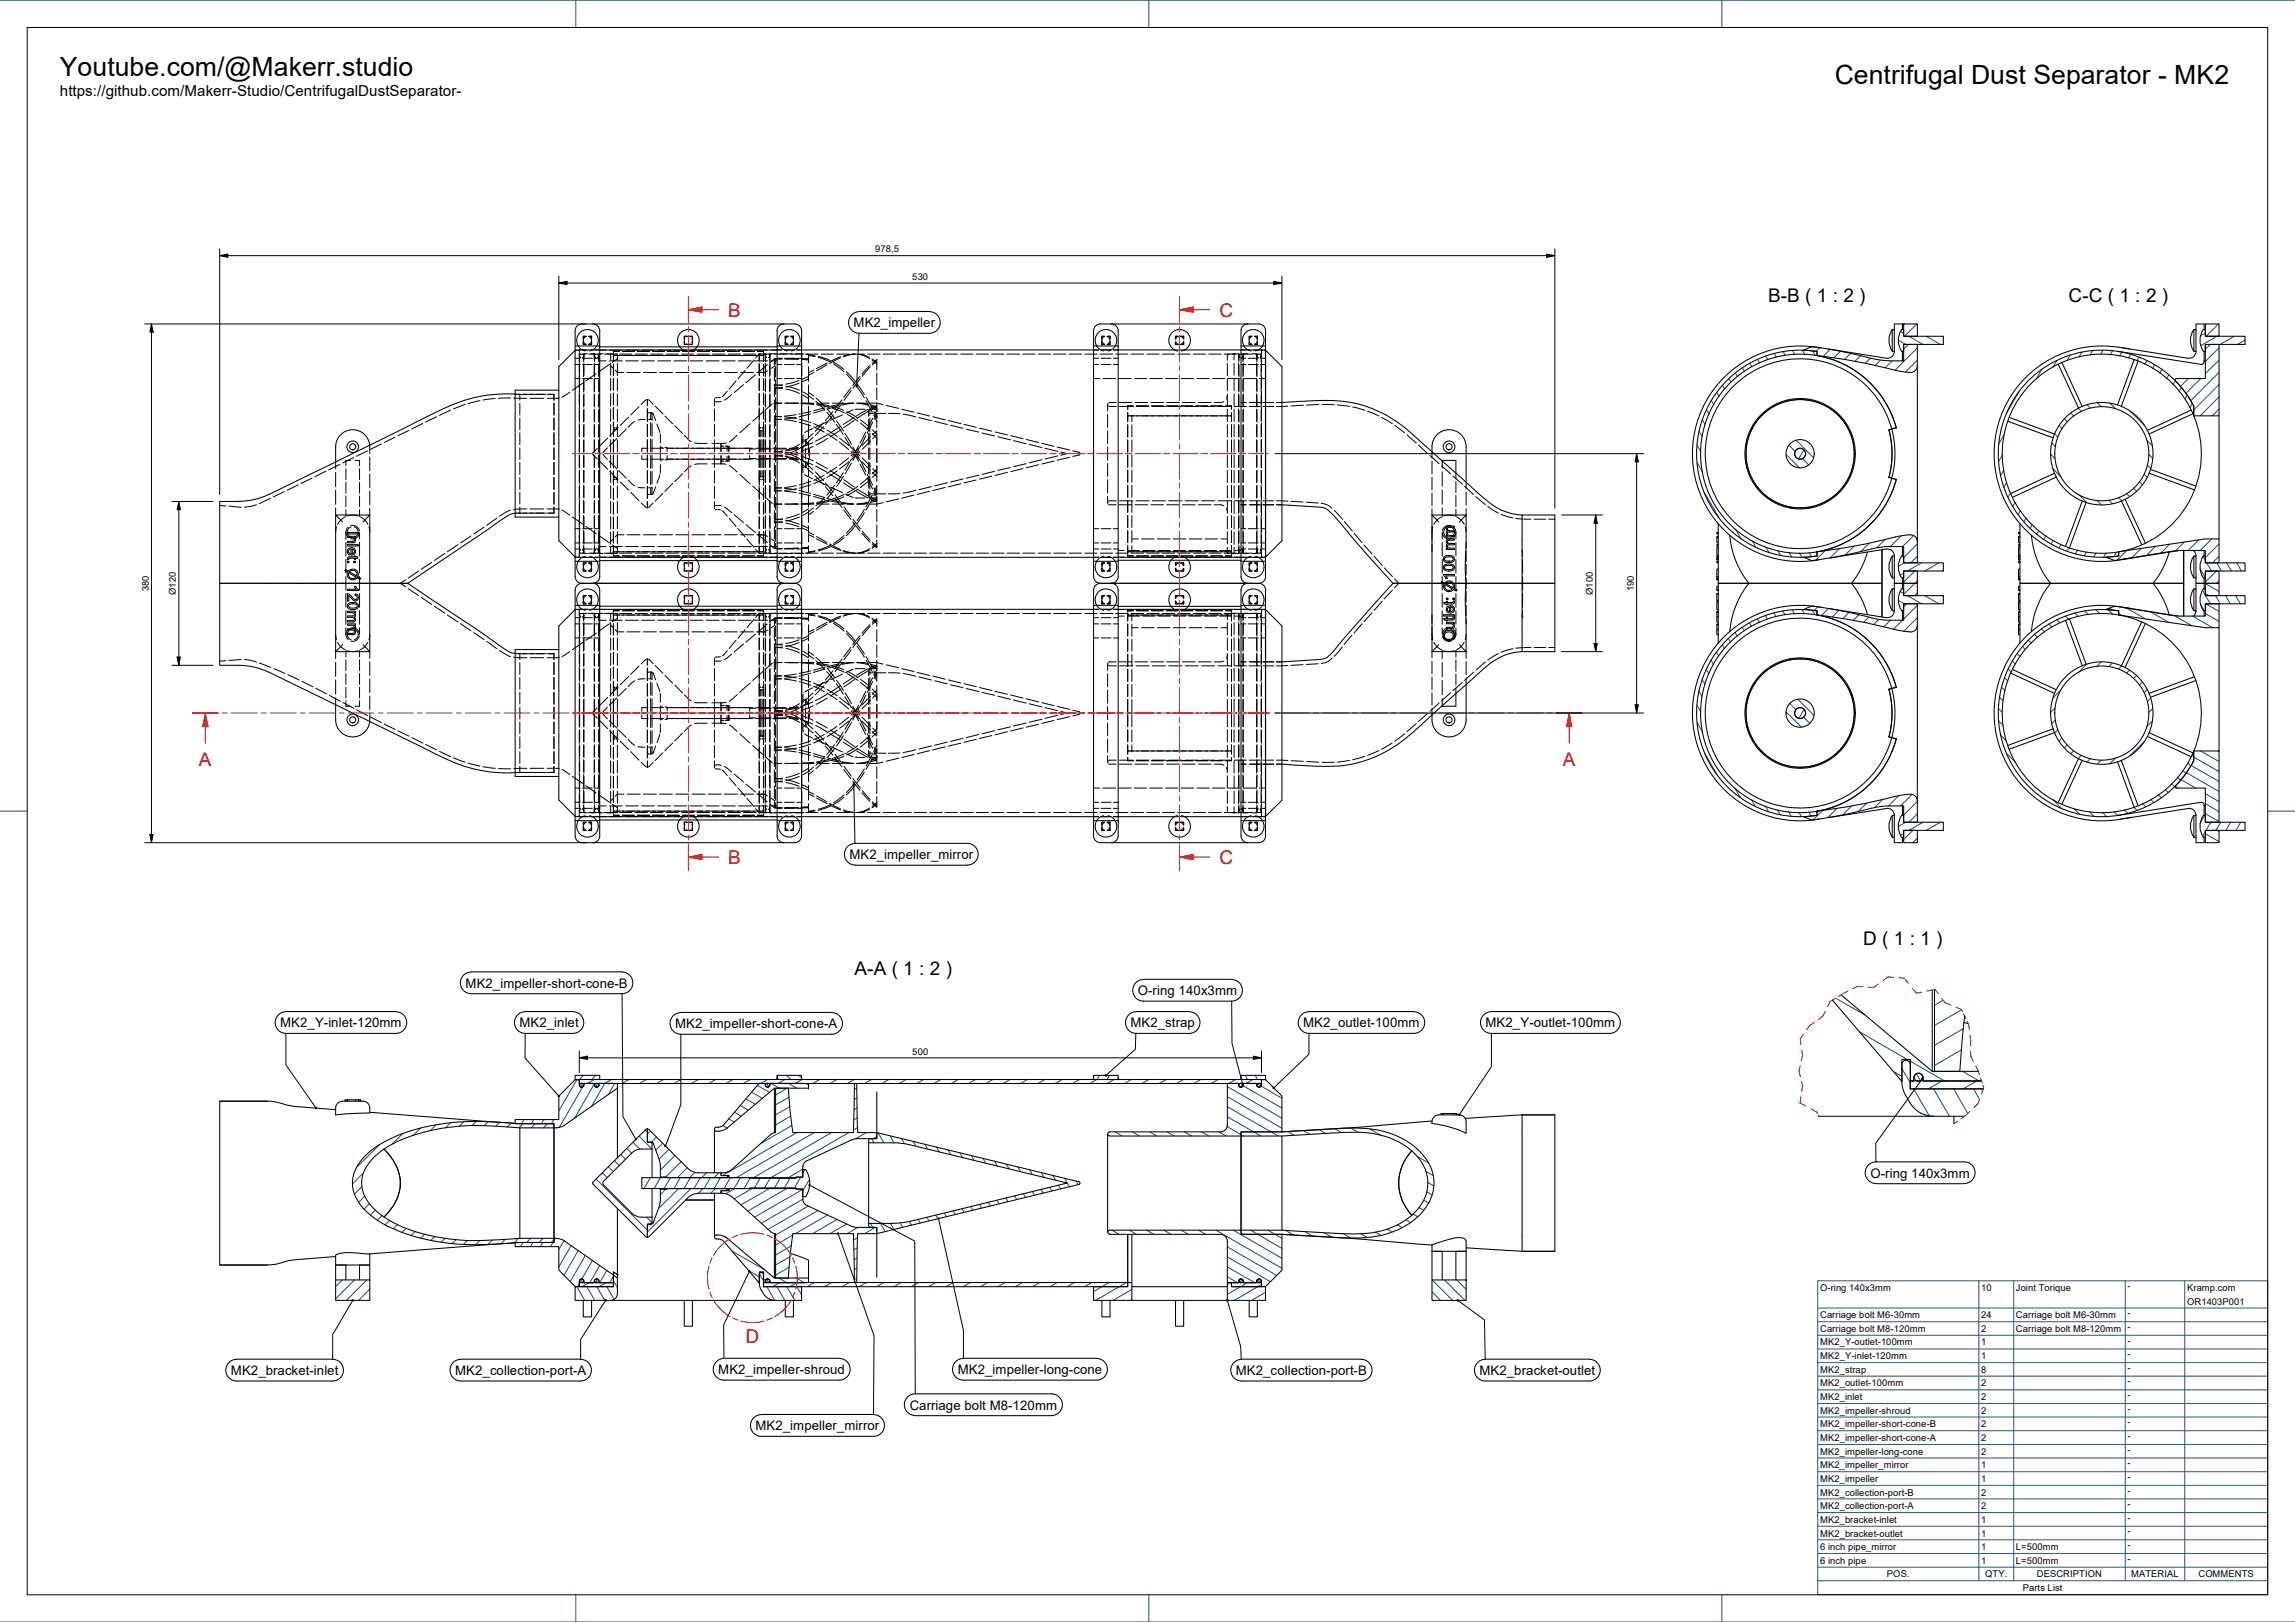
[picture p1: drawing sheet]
<svg xmlns="http://www.w3.org/2000/svg" width="841mm" height="594mm" viewBox="0 0 841 594" stroke-linecap="round" stroke-linejoin="round" font-family="sans-serif">
<defs><g id="words">
<g font-size="9.7">
<text x="22" y="27.8">Youtube.com/@Makerr.studio</text>
<text x="672.3" y="30.6">Centrifugal Dust Separator - MK2</text>
</g>
<g font-size="6.9">
<text x="648" y="110.7">B-B ( 1 : 2 )</text>
<text x="758.1" y="110.7">C-C ( 1 : 2 )</text>
<text x="682.8" y="346">D ( 1 : 1 )</text>
<text x="313.2" y="357.1">A-A ( 1 : 2 )</text>
</g>
<g font-size="6.9" fill="#f00">
<text x="266.8" y="115.9">B</text>
<text x="446.8" y="116">C</text>
<text x="72.9" y="280.7">A</text>
<text x="572.7" y="280.7">A</text>
<text x="266.8" y="316.4">B</text>
<text x="446.8" y="316.5">C</text>
<text x="273.2" y="491.9">D</text>
</g>
<text font-size="5.5" x="22" y="35.3">https://github.com/Makerr-Studio/CentrifugalDustSeparator-</text>
<g font-size="4.8">
<text x="312.8" y="119.9">MK2_impeller</text>
<text x="311.3" y="314.7">MK2_impeller_mirror</text>
<text x="170.6" y="361.7">MK2_impeller-short-cone-B</text>
<text x="417" y="364.5">O-ring 140x3mm</text>
<text x="102.7" y="376.3">MK2_Y-inlet-120mm</text>
<text x="190.4" y="376.3">MK2_inlet</text>
<text x="247.4" y="376.6">MK2_impeller-short-cone-A</text>
<text x="414.3" y="376.3">MK2_strap</text>
<text x="477.6" y="376.3">MK2_outlet-100mm</text>
<text x="544.4" y="376.3">MK2_Y-outlet-100mm</text>
<text x="685.4" y="431.3">O-ring 140x3mm</text>
<text x="84.6" y="503.6">MK2_bracket-inlet</text>
<text x="166.8" y="503.6">MK2_collection-port-A</text>
<text x="263.2" y="503.3">MK2_impeller-shroud</text>
<text x="351" y="503.3">MK2_impeller-long-cone</text>
<text x="452.9" y="503.6">MK2_collection-port-B</text>
<text x="542.2" y="503.6">MK2_bracket-outlet</text>
<text x="333.4" y="516.3">Carriage bolt M8-120mm</text>
<text x="276.9" y="523.8">MK2_impeller_mirror</text>
</g>
<g font-size="3.4">
<text x="320.7" y="92.2">978,5</text>
<text x="334.3" y="102.6">530</text>
<text x="54.5" y="216.6" transform="rotate(-90 54.5 216.6)">380</text>
<text x="64.4" y="217.9" transform="rotate(-90 64.4 217.9)">Ø120</text>
<text x="583.7" y="217.9" transform="rotate(-90 583.7 217.9)">Ø100</text>
<text x="598.7" y="216.6" transform="rotate(-90 598.7 216.6)">190</text>
<text x="334.3" y="386.4">500</text>
<text x="667" y="472.9">O-ring 140x3mm</text>
<text x="726.1" y="472.9">10</text>
<text x="738.8" y="472.9">Joint Torique</text>
<text x="779.7" y="472.1">-</text>
<text x="801.5" y="472.9">Kramp.com</text>
<text x="801.5" y="477.8">OR1403P001</text>
<text x="667" y="482.8">Carriage bolt M6-30mm</text>
<text x="726.1" y="482.8">24</text>
<text x="738.8" y="482.8">Carriage bolt M6-30mm</text>
<text x="779.7" y="482.1">-</text>
<text x="667" y="487.8">Carriage bolt M8-120mm</text>
<text x="726.1" y="487.8">2</text>
<text x="738.8" y="487.8">Carriage bolt M8-120mm</text>
<text x="779.7" y="487.1">-</text>
<text x="667" y="492.8">MK2_Y-outlet-100mm</text>
<text x="667" y="497.8">MK2_Y-inlet-120mm</text>
<text x="726.1" y="492.8">1</text>
<text x="726.1" y="497.8">1</text>
<text x="779.7" y="492.1">-</text>
<text x="779.7" y="497.1">-</text>
<text x="667" y="502.8">MK2_strap</text>
<text x="726.1" y="502.8">8</text>
<text x="779.7" y="502.1">-</text>
<text x="667" y="507.8">MK2_outlet-100mm</text>
<text x="726.1" y="507.8">2</text>
<text x="779.7" y="507.1">-</text>
<text x="667" y="512.8">MK2_inlet</text>
<text x="726.1" y="512.8">2</text>
<text x="779.7" y="512.1">-</text>
<text x="667" y="517.8">MK2_impeller-shroud</text>
<text x="726.1" y="517.8">2</text>
<text x="779.7" y="517.1">-</text>
<text x="667" y="522.8">MK2_impeller-short-cone-B</text>
<text x="667" y="527.8">MK2_impeller-short-cone-A</text>
<text x="726.1" y="522.8">2</text>
<text x="726.1" y="527.8">2</text>
<text x="779.7" y="522.1">-</text>
<text x="779.7" y="527.1">-</text>
<text x="667" y="532.8">MK2_impeller-long-cone</text>
<text x="726.1" y="532.8">2</text>
<text x="779.7" y="532">-</text>
<text x="667" y="537.8">MK2_impeller_mirror</text>
<text x="726.1" y="537.8">1</text>
<text x="779.7" y="537.1">-</text>
<text x="667" y="542.8">MK2_impeller</text>
<text x="726.1" y="542.8">1</text>
<text x="779.7" y="542.1">-</text>
<text x="667" y="547.8">MK2_collection-port-B</text>
<text x="726.1" y="547.8">2</text>
<text x="779.7" y="547">-</text>
<text x="667" y="552.8">MK2_collection-port-A</text>
<text x="667" y="557.8">MK2_bracket-inlet</text>
<text x="726.1" y="552.8">2</text>
<text x="726.1" y="557.8">1</text>
<text x="779.7" y="552">-</text>
<text x="779.7" y="557.1">-</text>
<text x="667" y="562.8">MK2_bracket-outlet</text>
<text x="726.1" y="562.8">1</text>
<text x="779.7" y="562">-</text>
<text x="667" y="567.8">6 inch pipe_mirror</text>
<text x="726.1" y="567.8">1</text>
<text x="738.8" y="567.8">L=500mm</text>
<text x="779.7" y="567">-</text>
<text x="667" y="572.7">6 inch pipe</text>
<text x="726.1" y="572.7">1</text>
<text x="738.8" y="572.7">L=500mm</text>
<text x="779.7" y="572">-</text>
<text x="691.5" y="577.8">POS.</text>
<text x="727.5" y="577.8">QTY.</text>
<text x="746.4" y="577.8">DESCRIPTION</text>
<text x="781" y="577.8">MATERIAL</text>
<text x="805.6" y="577.8">COMMENTS</text>
<text x="741.3" y="582.8">Parts List</text>
</g>
</g></defs>
<!-- layer: HATCH CONT 12 Blue -->
<g fill="none" stroke="#004c92" stroke-width=".37">
<path d="M697.9 118.7l-.3 .3M702.4 118.7l-4.5 4.5M808.5 118.7l-.3 .3M812.9 118.7l-4.4 4.5M633.5 138.7l.8 1.4M636 136.6l.7 1.3M638.5 134.7l.8 1.3M641.2 133l.8 1.3M644.1 131.6l.7 1.3M647.1 130.4l.7 1.3M650.2 129.4l.7 1.4M653.4 128.7l.8 1.4"/>
<path d="M656.8 128.3l.9 1.5M660.5 128.2l.9 1.6M661.7 127.9l-.3 .3M664.3 128.5l.9 1.6M666.7 127.4l-1.2 1.3M670.6 128l-2.5 2.5M674.4 128.7l-2.3 2.3M678.2 129.4l-2.2 2.3M681.8 130.3l-2 2M685.4 131.2l-1.9 1.9M689.1 131.9l-1.8 1.9M693.4 132.2l-2.6 2.5"/>
<path d="M695.7 124.6l2.7 1.5M696.5 121.4l1.1 .7M699.4 126.1l-1.8 1.8M699.5 123.2l5.2 2.9M702.6 131.9l-4.4 4.4M702.6 127.4l-8.2 8.2M702.6 122.9l-.2 .3M705.9 123.2l5.2 2.9M748.3 135.2l-2 3.6M753.8 132l-1.4 2.4M758.6 130l-1.1 2M763 128.9l-1.1 1.8"/>
<path d="M767 128.4l-1 1.6M770.6 128.2l-.8 1.5M774.2 128.4l-.8 1.4M777.6 128.9l-.8 1.4M780.8 129.8l-.8 1.3M783.8 130.8l-.7 1.3M786.8 132l-.8 1.4M789.6 133.6l-.7 1.2M792.2 135.3l-.7 1.3M794.8 137.3l-.8 1.3M797.2 139.5l-.8 1.3M797.3 138.8l-.1 .1"/>
<path d="M801.9 138.7l-2.8 2.8M806.4 138.7l-5.3 5.4M808.2 122l-1.8 1M809.9 126.2l-1.7 1.7M812.4 123.2l-5.9 3.4M813.2 136.4l-10.4 10.4M813.2 131.9l-5 5M813.2 127.4l-5 5M813.2 122.9l-.3 .3M818.8 123.2l-5.2 2.9M822.7 124.6l-2.8 1.5M622.6 158l1.2 2"/>
<path d="M623.8 153.7l1 1.8M625.3 150l1 1.6M627.1 146.7l.9 1.5M629.1 143.7l.8 1.5M631.3 141.1l.7 1.4M734.5 159.1l-2.1 3.6M740 143.4l-4.7 8M753 158.8l1.1 1.3M754.6 155.9l1 1.2M756.5 153.5l1.1 1M758.9 151.3l1 1.1M761.6 149.5l1.1 1.2"/>
<path d="M764.8 148.2l1.2 1.3M768.6 147.5l1.4 1.4M773.2 147.7l2 1.9M780.5 150.5l5.2 5.2M799.4 141.9l-.8 1.5M801.5 144.7l-.8 1.4M803.4 147.7l-.9 1.6M813.2 149.8l-2.4 2.5M813.2 145.4l-6.9 6.9M813.2 140.9l-9.3 9.2M621.9 169.4l2 3.5M621.9 163l1.4 2.5"/>
<path d="M654.6 166.5l4.8 4.8M655.6 163l2.3 2.3M658.2 161.2l6.4 6.4M660.5 167.9l2.3 2.4M661 164.8l-1.9 3.3M733.8 166.7l-1.4 2.3M734.3 172.1l-1.1 2.1M735.4 176.7l-1.1 1.8M751.5 166.4l1.6 1.6M751.9 162.3l1.3 1.2M752.4 171.7l2.8 2.9M781.9 178.8l1.1 1.1"/>
<path d="M784 176.4l1.1 1.1M785.7 173.6l1.1 1.2M786.7 161.2l2 2M786.9 170.3l1.2 1.2M787.5 166.4l1.4 1.5M624.5 180.2l5.4 9.4M636 193.9l2 3.4M642.1 198l1.3 2.4M685 199l-3.1 3M690.8 197.6l-3 3M696.7 196.3l-4 3.9M701.2 196.2l-4 4"/>
<path d="M702.6 199.2l-5 5.1M736.8 180.6l-1 1.6M738.4 184l-.8 1.5M740.4 187l-.8 1.4M742.5 189.7l-.8 1.4M744.7 192.1l-.7 1.4M747.1 194.3l-.7 1.4M749.7 196.3l-.7 1.3M752.4 197.9l-.8 1.3M755.3 199.4l-.8 1.2M761.8 181.1l2.9 3M768.4 183.2l1.6 1.7"/>
<path d="M772.8 183.2l1.3 1.2M776.4 182.2l1.1 1.2M779.3 180.8l1.1 1M795.1 199.3l-3.2 3.2M800.4 198.5l-3.2 3.3M805.7 197.8l-3.9 3.8M810.5 197.4l-4.2 4.2M813.2 199.2l-5 5.1M647.1 200.3l1.1 2M651.5 201.6l1 1.8M655.6 202.3l.9 1.6M659.4 202.5l.9 1.6"/>
<path d="M661.9 204l-.3 .4M662.9 202.4l.9 1.5M668.8 201.7l-3.5 3.5M674 201l-3.4 3.4M679.4 200.1l-3.3 3.2M695.7 219.9l2.1 1.2M696.3 216.6l1.3 .8M697.6 209.9l-1.3 .8M697.8 206.2l-2.1 1.2M699 218.2l5.2 2.9M701.7 209.1l-4.1 4.1M702.6 212.7l-5 5"/>
<path d="M702.6 203.7l-2.4 2.5M702.6 217.2l-.9 1M704.2 206.2l-5.2 2.9M705.4 218.2l5.1 2.9M710.5 206.2l-5.1 2.9M711.7 218.2l.5 .2M712.2 208.9l-.5 .2M758.3 200.5l-.8 1.3M761.4 201.5l-.9 1.4M764.6 202.2l-.8 1.4M768.1 202.5l-.8 1.4M771.7 202.5l-.8 1.6"/>
<path d="M772.5 204l-.3 .3M775.7 202.2l-1 1.6M779.3 201.6l-3.5 3.5M784.6 200.9l-3.4 3.4M789.9 200.1l-3.3 3.3M806.3 208.3l1.9 3.4M807.1 216.2l1.1 1.8M807.3 203.9l.9 1.4M808.2 217.4l1.3 .8M808.2 213.7l5 2.9M808.2 218.2l1.8 2.9M808.7 206.2l1.7 2.9"/>
<path d="M811.9 218.2l1.7 2.9M812.2 209.1l-4 4.1M812.4 206.2l1.7 2.9M813.2 203.7l-2.4 2.5M813.2 212.7l-1 .9M815.6 218.2l1.7 2.9M816 206.2l1.8 2.9M819.3 218.2l1.7 2.9M819.7 206.2l1.7 2.9M629 238.9l.9 1.4M631.1 236.2l.9 1.4M633.4 233.8l.8 1.4"/>
<path d="M635.8 231.7l.8 1.3M638.4 229.8l.8 1.2M641.1 228.1l.8 1.3M644 226.7l.7 1.3M646.9 225.5l.8 1.3M650 224.5l.8 1.3M653.3 223.7l.8 1.4M656.7 223.3l.8 1.5M660.3 223.2l.9 1.6M664.1 223.5l1 1.6M666.1 222.3l-1.3 1.3M670.1 222.9l-2.7 2.6"/>
<path d="M673.9 223.6l-2.5 2.4M677.6 224.3l-2.3 2.2M681.2 225.1l-2 2.1M684.8 226l-1.9 1.9M688.5 226.8l-1.9 1.9M692.7 227.2l-2.4 2.4M697.2 227.2l-3.3 3.3M698.7 221.1l-1.1 1.1M702.6 226.2l-5 5M702.6 221.7l-5 5M739.2 239.4l1.1 1M741.2 236.8l1 1.1"/>
<path d="M743.3 234.5l1 1.1M745.6 232.3l1 1.1M748.2 230.3l1 1.1M750.8 228.6l1.2 1.1M753.7 227l1.2 1.1M756.9 225.7l1.2 1.2M760.3 224.5l1.3 1.3M764 223.7l1.3 1.4M768 223.3l1.5 1.5M772.5 223.3l1.7 1.7M773 222.7l1.2 .7M776.4 224.7l1.2 .7"/>
<path d="M779.3 222.7l6.9 4M788.2 224.1l6.5 3.8M796.9 225.5l6.3 3.7M803.5 225.7l7.3 4.2M806.4 221.4l1.4 2.3M808.2 224.7l5 2.9M808.4 221.2l4.8 2.7M621.9 258.3l1.4 2.3M622.6 253.1l1.2 2.1M623.8 248.9l1 1.8M625.3 245.1l.9 1.6M627.1 241.8l.9 1.6"/>
<path d="M655.9 257.7l2.2 2.2M658.8 256.1l6 5.9M661.1 259.8l-1.8 3.3M732.3 259.5l1.5 1.5M732.7 255.4l1.4 1.3M733.5 251.7l1.3 1.2M734.6 248.2l1.2 1.2M735.9 245l1.1 1.2M737.4 242.1l1.1 1.1M753.1 259.3l-1.6 1.6M755.2 252.7l-2.8 2.9M764.7 243.2l-2.9 3"/>
<path d="M770 242.4l-1.6 1.7M774.1 242.9l-1.3 1.2M777.5 243.9l-1.1 1.2M780.4 245.5l-1.1 1M783 247.4l-1.1 1.1M785.1 249.8l-1.1 1.1M786.8 252.6l-1.1 1.1M788.1 255.7l-1.2 1.3M788.9 259.5l-1.4 1.4M621.9 264.7l2.1 3.5M624.8 276l4.7 8.1M654.6 260.8l5.5 5.5"/>
<path d="M661 262.7l2.2 2.3M732.4 264l1.7 1.7M733.2 269.3l2.1 2.1M735.3 275.9l3.3 3.3M753.2 263.8l-1.3 1.2M754.1 267.2l-1.1 1.2M755.6 270.3l-1 1.1M757.6 272.8l-1.1 1M759.9 275l-1 1M762.7 276.6l-1.1 1.2M766 277.8l-1.2 1.3M770 278.4l-1.4 1.4"/>
<path d="M775.2 277.7l-2 2M785.7 271.6l-5.2 5.2M788.7 264.2l-2 1.9M801.7 279.4l1.1 1.1M803.2 276.5l.7 .6M803.9 277.3l9.3 5.3M806.4 275.1l6.8 3.8M812.8 275.1l.4 .1M635.7 288.6l2.1 3.5M641.9 292.9l1.4 2.4M646.9 295.2l1.2 2M651.3 296.6l1.1 1.8"/>
<path d="M655.4 297.3l.9 1.6M659.3 297.5l.8 1.6M661.2 299.1h-.1M662.8 297.4l.8 1.5M668 296.8l-3.5 3.5M673.1 296.1l-3.4 3.4M678.5 295.2l-3.2 3.3M684.1 294.2l-3.1 3M689.9 292.8l-3 3M695.8 291.4l-3.8 3.8M700.7 291l-4.2 4.2M702.6 298l-3.1 3.2"/>
<path d="M702.6 293.5l-5 5M752.2 292.8l3.3 3.3M760 296.1l2.1 2.1M765.7 297.3l1.6 1.7M770.4 297.5l1.5 1.6M774.6 297.3l1.4 1.3M778.4 296.6l1.3 1.3M781.9 295.6l1.2 1.2M785.2 294.4l1.1 1.1M788.2 292.8l1 1.1M790.9 291.1l1.1 1.1M793.5 289.2l1 1"/>
<path d="M795.8 287.1l1.1 1M797.2 288l1.1 .6M798 284.7l1.1 1.1M799.3 285.5l5.3 3.1M800 282.2l1.1 1M801.2 283l12 6.9M802.9 280.3l10.3 5.9M807.9 298.7l-1.6 2.7M808.2 298l5 2.9M808.2 294.4l5 2.9M808.2 290.7l5 2.9M697.6 305.3l-1.1 .6"/>
<path d="M698.4 301.2l-2.7 1.5M701 304.1l-3.4 3.4M702.6 307l-1.6 1.6M704.7 301.2l-5.2 2.9M711.1 301.2l-5.2 2.9M808.2 305.3l5 3M808.2 304.5l-1 1.7M810.1 301.2l-1.7 2.9M812.4 304.1l.8 .5M813.8 301.2l-1.8 2.9M817.4 301.2l-1.7 2.9M821.1 301.2l-1.7 2.9"/>
<path d="M672.7 365.6l10.8 6.2M681.4 377.9l17.5 10.1M712.1 366.4l-3.2 1.8M718.8 369.9l-9.9 5.7M719.5 376.8l-10.6 6.1M211.4 395.4l-6.6 11.5M212.7 397l1 1M213.5 398.2l-8.6 14.8M213.8 393.9l-1.5 1.5M214.2 396.8l-.2 .4M217.7 397.1l-7.1 12.4M217.8 395.4l-2.6 1.4"/>
<path d="M218.3 393.9l-1.5 1.5M219 396.8l-.8 1.3M221.6 396.8l-4.9 8.5M224.2 395.4l-2.6 1.4M225.2 396.8l-2.3 4.2M230.5 395.4l-2.6 1.4M236.9 395.4l-2.6 1.4M243.2 395.4l-2.6 1.4M249.6 395.4l-2.6 1.4M255.9 395.4l-2.6 1.4M262.3 395.4l-2.6 1.4M268.6 395.4l-2.6 1.4"/>
<path d="M275 395.4l-2.6 1.4M277.6 397.5l4.3 2.6M280.9 396.8l.8 1.3M281.3 395.4l-2.6 1.4M282.5 396.8l3.1 1.8M284.8 394.8l.5 .6M287.7 395.4l-2.6 1.4M288.3 393.9l1.5 1.5M288.4 398.6l-4.2 2.4M288.9 396.8l3.1 1.8M292.8 393.9l1 1M294 395.4l-2.6 1.4"/>
<path d="M295.4 396.8l.9 .6M300.4 395.4l-2.6 1.4M306.7 395.4l-2.6 1.4M313.1 395.4l-2.6 1.4M313.9 398.5l-.8 .5M319.4 395.4l-2.6 1.4M325.8 395.4l-2.6 1.4M332.1 395.4l-2.6 1.4M338.5 395.4l-2.6 1.4M344.8 395.4l-2.6 1.4M351.2 395.4l-2.6 1.4M357.5 395.4l-2.6 1.4"/>
<path d="M363.9 395.4l-2.6 1.4M370.2 395.4l-2.6 1.4M376.6 395.4l-2.6 1.4M382.9 395.4l-2.6 1.4M389.3 395.4l-2.6 1.4M395.6 395.4l-2.6 1.4M402 395.4l-2.6 1.4M402.9 393.9l-.8 1.5M406.6 393.9l-.9 1.5M408.3 395.4l-2.6 1.4M409.8 394.8l-.4 .6M414.7 395.4l-2.6 1.4"/>
<path d="M421 395.4l-2.6 1.4M427.4 395.4l-2.6 1.4M433.7 395.4l-2.6 1.4M440.1 395.4l-2.6 1.4M446.4 395.4l-2.6 1.4M449.8 398l20 11.5M452.8 395.4l-2.6 1.4M455.5 397.5l-1.2 .6M455.5 397.7l14.3 8.2M456.3 393.9l.9 1.5M459.1 395.4l-2.6 1.4M460 393.9l.8 1.5"/>
<path d="M460.3 396.8l.2 .1M460.8 397l1.2 .8M462.2 397.8l7.6 4.4M463.7 393.9v.2M693.8 392.4l3.2 1.8M697 391.4l3 5.2M700.1 388.7l12.7 7.3M701.3 398.8l5.7 9.9M702.3 393.3l1.5 2.6M708.6 398.8l5.8 10M711.9 395.8l-5.2 3M716 398.8l5.1 9"/>
<path d="M718.2 392.2l-.4 .2M718.8 384.5l-9.9 5.7M719.2 392.4l6.3 3.6M723.3 398.8l2.1 3.8M724.6 395.8l-5.2 3M139.1 419.3l-8.5 8.4M147.6 415.2l-3.9 3.9M154.1 413.2l-2.6 2.6M159.8 412l-2.1 2.1M165 411.3l-1.8 1.8M169.9 410.9l-1.6 1.6M174.5 410.8l-1.5 1.5"/>
<path d="M178.9 410.9l-1.5 1.4M183.1 411.1l-1.4 1.4M187.3 411.4l-1.4 1.4M191.6 411.6l-1.4 1.4M192 410.1l-.9 1.5M195.6 410.1l-.8 1.5M196.2 411.6l-1.6 1.5M199.3 410.1l-.9 1.5M200.6 411.6l-1.5 1.5M202.9 410.1l-.8 1.5M232 418.4l2.5 2.5M234.2 416.1l4.7 4.7"/>
<path d="M236.4 413.9l.8 .7M238.4 414.2l-1.2 1.2M240.6 416.5l-1.8 1.8M242.9 418.7l-2.6 2.6M264.9 412.3l1.5 .9M267 409.8l2 1.1M269.1 407.4l2.5 1.4M271.3 404.9l2.9 1.7M273.4 402.5l3.4 2M275.5 400l3.9 2.3M289.1 401.9l-4.9 2.8M289.4 405.4l-5.2 2.9"/>
<path d="M289.8 408.8l-5.6 3.2M290.2 412.2l-11.4 6.6M292 414.8l-27.2 15.8M298.4 414.8l-28.6 16.5M304.7 414.8l-28.5 16.5M311.1 414.8l-28.6 16.5M314 402.1l-.9 .6M314.1 405.8l-1.1 .6M314.1 409.4l-1.2 .7M314.3 413l-1.6 .9M317.4 414.8l-4 2.4M319.4 417l.9 1.6"/>
<path d="M321.3 416.3l-1.4 .7M321.8 414.9l2.1 3.7M326.1 416l1.5 2.6M330.4 417l1.1 1.9M334.6 418.1l1.1 1.7M338.9 419.1l1 1.8M408.6 414.6l2.6 1.5M415 414.6l2.6 1.5M421.3 414.6l2.6 1.5M427.7 414.6l2.6 1.5M434 414.6l2.6 1.5M440.4 414.6l2.6 1.5"/>
<path d="M446.7 414.6l2.6 1.5M449.6 412.6l6.1 3.5M449.8 409l12.2 7.1M449.8 405.4l18.6 10.7M449.8 401.7l20 11.5M471.9 414.4l2.3 1.4M477.6 414.1l2.4 1.4M483.4 413.7l2.4 1.4M489.1 413.4l2.5 1.4M495.2 413.2l2.6 1.6M502 413.5l4 2.3M132.7 434.6l-2.8 2.8"/>
<path d="M133.2 429.5l-4 4.1M133.7 438.1l-2.3 2.2M218.4 431.8l18.8 18.8M220.7 429.5l1.8 1.8M222.9 427.3l1.8 1.8M225.2 425.1l1.7 1.8M227.5 422.8l1.7 1.8M229.7 420.6l1.8 1.8M238.3 431.3l-2.3 4M242 431.3l-2.3 4M244 435.6l-2 2M245.1 421l-3.6 3.5"/>
<path d="M245.7 431.3l-2.4 4M247.3 423.2l-5.3 5.4M248.7 435.3l-7.5 7.5M249.3 431.3l-2.3 4M249.6 425.4l-5.6 5.7M251.8 427.7l-3.6 3.6M253 431.3l-2.3 4M253.2 435.3l-16 16M254.6 429.4l-1.9 1.9M256.7 431.3l-2.4 4M257.7 435.3l-1.8 1.7M259 429.5l-1.8 1.8"/>
<path d="M260.3 431.3l-2.3 4M262.2 435.3l-1.8 1.7M263.5 429.5l-1.8 1.8M264 431.3l-2.3 4M266.6 435.3l-.7 .8M266.7 430.8l-.5 .5M267.7 431.3l-2.3 4M269.2 435.3l-3.2 1.9M271.3 431.3l-2.3 4M274.8 431.6l-2.1 3.7M275.6 435.3l-6.6 3.8M278.5 431.6l-2 3.5"/>
<path d="M281.9 435.3l-10.4 6M282.2 431.6l-2 3.5M285.8 431.6l-2 3.5M288.3 435.3l-14.3 8.3M289.5 431.6l-2 3.5M293.4 431.2l-2.3 3.9M294.2 439.2l-15.2 8.8M294.2 435.6l-17.7 10.2M294.2 428.2l-5.3 3.1M295 428.3l-.8 1.4M296.6 432l-2.4 4.1M343.2 420.2l1 1.7"/>
<path d="M347.4 421.2l1.1 1.7M351.7 422.2l1 1.8M356 423.3l1 1.7M360.2 424.3l1.1 1.8M364.5 425.3l1 1.8M365.4 439.6l.7 1.3M368.6 438.8l.8 1.4M368.7 426.4l1.1 1.8M371.8 438l.8 1.3M373 427.4l1.1 1.8M375 437.2l.8 1.4M377.3 428.4l1 1.8"/>
<path d="M378.3 436.4l.7 1.4M381.4 435.6l.9 1.4M381.6 429.5l1 1.8M384.7 434.9l.7 1.3M385.8 430.5l1 1.8M387.9 434.1l.8 1.4M390.1 431.5l1.8 3.2M394.3 432.6l.8 1.3M519.3 423.5l4.2 2.4M521.7 439.6l1.9 1M522.5 429l2.7 1.6M522.8 436.5l2 1.2"/>
<path d="M523.2 433.1l2.3 1.3M135.4 440.9l-2 1.9M137.5 443.2l-1.8 1.8M140 445.2l-1.7 1.7M142.7 447l-1.5 1.6M145.7 448.5l-1.6 1.6M148.8 449.9l-1.5 1.4M152.1 451.1l-1.4 1.4M155.6 452l-1.4 1.5M159.3 452.9l-1.4 1.4M163.1 453.6l-1.4 1.3M167.1 454.1l-1.4 1.4"/>
<path d="M171.3 454.3l-1.4 1.5M175.8 454.4l-1.6 1.5M180.4 454.2l-1.6 1.6M185.2 453.9l-1.6 1.6M190 453.6l-1.6 1.6M191.6 455.1l-.8 1.5M194.5 453.6l-1.5 1.5M195.3 455.1l-.9 1.5M198.9 455.1l-.8 1.5M199 453.6l-1.5 1.5M202.6 455.1l-.9 1.5M203 454.1l-1 1"/>
<path d="M203.5 453.6l-.5 .8M206.7 454.4l-1.9 3.3M209.3 456.2l-4.5 7.8M211.9 458l-5.2 9.1M214.5 459.8l-5.5 9.6M237 445.8l2 2M265.2 452.7l.9 .6M268.2 458.2l12.2 7M289.9 456.3l-5.7 3.3M290.5 452.3l-6.3 3.7M296.2 441.7l-14.7 8.6M299.7 443.4l-15.5 8.9"/>
<path d="M303.2 445l-11.7 6.8M306.8 446.6l-9 5.2M310.3 448.3l-6.1 3.5M314.1 457l-1.2 .7M314.3 453.3l-1.5 .9M314.4 449.6l-3.9 2.2M319 448.1l.8 1.5M320.7 449.6l-3.8 2.2M322.6 448.1l1.8 3M326.3 448.1l1.3 2.2M329.9 447.9l.9 1.6M333.2 447.4l.8 1.3"/>
<path d="M336.4 446.6l.8 1.4M339.7 445.8l.7 1.3M342.9 445l.8 1.4M346.1 444.3l.8 1.3M349.3 443.5l.8 1.4M352.6 442.7l.7 1.3M355.7 441.9l.8 1.4M359 441.1l.7 1.4M362.1 440.3l.9 1.4M407.5 450.6l2.6 1.5M413.8 450.6l2.6 1.5M420.2 450.6l2.6 1.5"/>
<path d="M426.5 450.6l2.6 1.5M432.9 450.6l2.6 1.5M439.2 450.6l2.6 1.5M445.6 450.6l24.2 13.9M449.8 456.7l18.1 10.4M451.9 450.6l17.9 10.3M458.3 450.6l11.5 6.6M464.6 450.6l5.2 3M471.1 450.6l2.9 1.7M478.2 451.1l2.9 1.6M485.3 451.5l2.8 1.7M492.3 451.8l2.7 1.6"/>
<path d="M498.6 451.9l2.4 1.3M503.9 451.3l2.1 1.2M508.4 450.2l1.8 1M512.1 448.6l1.7 1.1M515.2 446.8l1.7 1M517.8 444.7l1.8 .9M520 442.2l1.8 1.1M125.5 468.8l-2.5 2.4M129.9 468.8l-6.9 6.9M134.4 468.8l-7.5 7.5M135.5 472.2l-4.1 4.1M211.4 471.3l2.8 5"/>
<path d="M212.3 470.1l-.7 1.1M212.7 468.7l1 1M215.1 471.3l2.8 5M215.9 469.7l-2.6 1.6M217.1 461.7l-3.9 6.7M218.7 471.3l2.9 5M219 468.5l-.8 1.3M219.8 463.5l-3.7 6.4M222.2 469.7l-2.6 1.6M222.4 465.4l-2.7 4.5M222.4 471.3l2.6 4.6M224.8 467.5l-1.4 2.4"/>
<path d="M224.8 469l1.5 2.6M274.4 465.4l3.9 2.2M278.3 466.5l1.5 2.5M279.8 468.5l.7 .4M280.9 468.5l.8 1.3M281.1 471.3l2.8 5M284.7 471.3l2.9 5M285.4 468.1l3.1 1.8M285.8 469.7l-2.7 1.6M288.4 471.3l2.9 5M288.9 468l-.2 .1M289.2 464.2l-5 2.8"/>
<path d="M289.5 460.3l-5.3 3M291.7 468.1l3.1 1.7M292 471.3l1.8 3M292.1 469.7l-2.6 1.6M298.4 469.7l-2.6 1.6M304.8 469.7l-2.6 1.6M311.1 469.7l-2.6 1.6M313.9 468.2l-.8 .5M314 464.5l-.9 .5M314.1 460.8l-1.1 .6M317.5 469.7l-2.6 1.6M323.8 469.7l-2.6 1.6"/>
<path d="M330.2 469.7l-2.6 1.6M336.5 469.7l-2.6 1.6M342.9 469.7l-2.6 1.6M349.2 469.7l-2.6 1.6M355.6 469.7l-2.6 1.6M361.9 469.7l-2.6 1.6M368.3 469.7l-2.6 1.6M374.6 469.7l-2.6 1.6M381 469.7l-2.6 1.6M387.3 469.7l-2.6 1.6M393.7 469.7l-2.6 1.6M400 469.7l-2.6 1.6"/>
<path d="M406.4 469.7l-5.7 3.3M412.7 469.7l-11.2 6.6M414.8 476l-.6 .3M414.8 472.3l-6.9 4M449.8 467.6l3.8 2.3M449.8 464l10.1 5.9M449.8 460.3l15.7 9.1M450.8 469.7l-1 .7M455.4 468.8l-1.2 .8M457.2 469.7l-7.4 4.4M460.8 468.8l1.2 .8M462.3 470.5l-10 5.8"/>
<path d="M463.7 473.3l-5 3M524.8 473.2l3.1 3.1M524.8 468.8l7.5 7.5M529.3 468.8l7.5 7.5M533.8 468.8l3.5 3.4"/>
</g>
<!-- layer: CONT 35 Black -->
<g fill="none" stroke="#000" stroke-width=".38">
<path d="M217.3 118.7l1.5 .5 .7 .9 .3 1.1M287.2 118.7l-1.5 .5-.7 .9-.3 1.1M407.3 118.7l1.5 .5 .7 .9 .3 1.1M457.3 118.7l-1.1 .2-.9 .7-.5 1.6M697.6 118.7h5v4.5h-5zM808.2 118.7h5v4.5h-5zM210.8 121.1v90.1l.2 1 .7 .9 1.6 .5M210.8 126.7h9M210.8 128.3l-6 6v63.7l6 6M210.8 121.2l.2-1.1 .7-.9 1.6-.5h78l1 .2 .9 .7 .6 1.6M211.9 126.7a4 4 0 0 1 3.4-6 4 4 0 0 1 3.4 6M219.8 126.7v84.5l-.3 1-.7 .9-1.5 .5 1.5 .6 .9 1.4 .1 6.1"/>
<path d="M219.8 127h65M219.8 121.1v5.6M219.8 128.2h65M249 127a4 4 0 0 1 .6-5.3 4 4 0 0 1 5.3 0 4 4 0 0 1 .6 5.3M284.8 121.1v90.1M284.8 126.7h9M285.9 126.7a4 4 0 0 1 3.4-6 4 4 0 0 1 3.4 6M293.8 126.7v84.5l-.3 1-.7 .9-1.6 .5M293.8 121.1v5.6M293.8 128.2h106.9M400.7 121.2l.3-1.1 .7-.9 1.6-.5h58l1.6 .5 .6 .9 .3 1.1M400.7 121.1v90.1l.3 1 .7 .9 1.6 .5"/>
<path d="M400.7 126.7h9.1M401.9 126.7a4 4 0 0 1 3.4-6 4 4 0 0 1 3.4 6M409.8 126.7v84.5l-.3 1-.7 .9-1.5 .5 1.5 .6 .9 1.4 .1 6.1M409.8 121.1v5.6M409.8 128.2h45M430.4 128.2a4 4 0 0 1-1.2-6.1 4 4 0 0 1 6.2 0 4 4 0 0 1-1.3 6.1M454.8 121.1v90.1l.2 1 .7 .9 1.6 .5-1.6 .6-.7 .9-.2 1.1v90l.2 1 .7 .9 1.6 .5M454.8 126.7h8.9M455.9 126.7a4 4 0 0 1 3.4-6 4 4 0 0 1 3.4 6M463.7 126.7v84.5M463.7 128.3h.1M463.7 121.1v5.6"/>
<path d="M463.8 128.3l6 6v63.7l-6 6zM664.6 127a265.3 265.3 0 0 1 24.6 4.9l3.2 .2M664.6 127.1h-1l-2.6 1.1 4.9 .6M665.9 128.7v1.5M665.9 130.3a195 195 0 0 1 28.7 5.4M665.9 128.8a37.9 37.9 0 0 0-44.2 37.4 37.9 37.9 0 0 0 44.2 37.4M665.9 130.2a36.5 36.5 0 0 1 29 26.5l-1.7 .4M665.9 130.2a36.5 36.5 0 0 0-42.7 36 36.5 36.5 0 0 0 42.7 35.9M667.4 127.4a39.5 39.5 0 0 0-47.2 38.4 39.5 39.5 0 0 0 46.4 39.2M669.9 127.8l21.4 3.4M692.4 132.2h5.2v-6.1h5v7.9M693.5 120.7a7 7 0 0 0 0 7.9"/>
<path d="M694.2 128.7a2.51 2.51 0 0 1-2.9 2.5M694.2 120.7h-.8v8h.8M696.9 128.6a6.9 6.9 0 0 1 0-7.9h.7v2.5h14.6v2.9h-14.6v2.6h-.7M697.2 120.7v-2h-3v10M697.2 128.7v3.5M702.6 134v64.3M702.6 133.9a2.81 2.81 0 0 1-3.9 2.4l-4.1-.7M754.3 133.4l7.4 16.1M755.6 132.8l7.4 16M776.2 128.7l30.4 4.7M776.4 127.2a39.5 39.5 0 0 0-45.6 39 39.5 39.5 0 0 0 45.6 39M776.4 127.2l25.4 4a2.51 2.51 0 0 0 2.9-2.5"/>
<path d="M777.9 127.4l2.5 .4M782.1 131.7l-6.1 16.6M783.5 132.2l-6.1 16.6M797.2 139.5l4 4.8 2.7 4.4a37.9 37.9 0 0 0-67.6 .5 37.9 37.9 0 0 0 40.1 54.4M797.3 139.5l-.1-.6 .4-.2h10.6v-12.5l5-.1v26.2h-9.3M804 120.7a7 7 0 0 0 0 7.9M804.7 120.7h-.7v8h.7M807.4 128.6a7.1 7.1 0 0 1 0-7.9h.8v2.5h14.5v2.9h-14.5v2.6h-.8M807.7 128.7v4l-.6 .7h-.5M807.7 120.7v-2h-3v10M807.7 132.2h.5M188.8 144.3a54.6 54.6 0 0 0-29.7 7l-60.7 29.9"/>
<path d="M204.8 142.9h-16v46.5h16M469.8 147.4l6.3-.4a68.1 68.1 0 0 1 20.7 .7 46.2 46.2 0 0 1 20.7 11.3l26.1 23.3a21.3 21.3 0 0 0 14.2 6.3M692.2 157.4a33.7 33.7 0 0 1 0 17.5M692.2 157.5a33.7 33.7 0 0 1 0 17.4M693.2 157.1l-1 .4M693.2 157.2a34.8 34.8 0 0 0-57.5-16.2 34.8 34.8 0 0 0 13.2 58.2 34.8 34.8 0 0 0 45-39.3l-.6-2.7M694.9 156.7l-2.7 .7M735.8 154.3l16.6 6.1M736.3 152.9l16.6 6.1M803 150.2l-16.1 7.4M803.6 151.5l-16.1 7.5M803.9 148.7v3.6"/>
<path d="M804 152.3a36.5 36.5 0 0 0-45.2-20.8 36.5 36.5 0 0 0-24 43.5 36.5 36.5 0 0 0 41.6 27.1M804 152.3a36.5 36.5 0 0 1-27.6 49.8M813.2 152.3v45.1M123 163.7v5.5M135.5 163a6.3 6.3 0 0 0-6.6-5.6 6.3 6.3 0 0 0-5.9 6.2M524.8 163.6a6.3 6.3 0 0 1 6.2-6.2 6.3 6.3 0 0 1 6.3 6.2M524.8 163.7v1.8M528.5 168.8v-.2h5v4.7M537.3 163.7v12.9M692.2 174.9l2.7 .7a36.5 36.5 0 0 1-29 26.5M752.9 173.3l-16 7.5M753.6 174.7l-16.1 7.5"/>
<path d="M787.5 173.3l16.7 6.1M788.1 171.9l16.6 6.1M87.6 183.7h-7.1v29.9h17.4M98.3 181.2a25 25 0 0 1-10.8 2.4M123 188.6h12.5l-2.5 2.6M125.5 191.2l-2.5-2.6v50.1l2.5-2.6M127.3 196.4h2.9v.5h-.3a1.05 1.05 0 0 1 .3 1.2 1.05 1.05 0 0 1-1.1 .7h-1.8v-.5h1.8a.72 .72 0 0 0 .8-.8 .72 .72 0 0 0-1-.6h-1.6zM127.3 195h4v.6h-4zM127.3 199.5h4v.5h-4zM135.5 188.6v50.1M188.8 188l-.8 .1a10.1 10.1 0 0 0-4.5 2.4l-34.1 23.1M469.8 184.9l14 .9 2.4 .7 4.7 4.7 6.3 7.7 13.3 14.7"/>
<path d="M524.8 188.6v50.1M530.2 192.9l2.8-.2v.4l-2.2 .1-.4 .5 .5 .6 2.1 .1v.5h-1.9a.68 .68 0 0 0-.7 .8 .68 .68 0 0 0 1 .4h1.6v.5h-3v-.4h.5a.98 .98 0 0 1 0-1.7l-.5-.9zM530.2 197.6l.7-.3h2.1v.5h-2.2l-.4 .5 .5 .7h2.1v.6h-1.9a.66 .66 0 0 0-.7 .8 .66 .66 0 0 0 1 .4h1.6v.5h-3v-.5h.5a.98 .98 0 0 1 0-1.7l-.5-.9zM534.8 191.2l2.5-2.6v10.2a96.9 96.9 0 0 0-.1 14.8M537.3 188.6h-12.5l2.4 2.6M557.8 188.6h12v25h-12h12v25.1h-12zM629.2 196.9v1.9h.5M629.7 191.8v21.8h60M629.7 196.4h-.5v.5h.5M629.7 195h-.5v.6h.5M629.7 199.5h-.5v.5h.5M633.9 196a32.5 32.5 0 0 0 7 17.6"/>
<path d="M657.4 185.8l-1.6 .2M661.9 185.8l1.6 .2M702.6 198.3v7.9h-5v-6h-6l-4.1 .5a198.7 198.7 0 0 1-22.9 4.6M702.6 198.4a2.81 2.81 0 0 0-3.9-2.4l-2.1 .3a227.8 227.8 0 0 1-30.8 5.7M739.7 196.9v1.9h.5M740.2 191.8v21.8h60v-12v24.1M740.2 196.4h-.5v.5h.5M740.2 195h-.5v.6h.5M740.2 199.5h-.5v.5h.5M744.4 196a32.5 32.5 0 0 0 7.1 17.6M763.1 183.5l-6.2 16.6M764.5 184l-6.1 16.6"/>
<path d="M777.4 183.5l7.5 16.1M778.8 182.9l7.4 16M97.9 213.6h17.6M97.9 213.6h-17.4v30.1h7.1M115.5 213.6h10M115.5 213.6h33.9M126.6 208.6l1 .6a2.02 2.02 0 0 1 2.7-.6 2.02 2.02 0 0 1 .8 2.6l1.1 .6-.2 .4-1.1-.6a2.02 2.02 0 0 1-2.7 .5 2.02 2.02 0 0 1-.8-2.5l-1-.6zM127.3 205.6h.6v.5h-.6zM127.3 217.5a3.7 3.7 0 0 1 2.2 1.7 .8 .8 0 0 0 1.3 0 .8 .8 0 0 0-.6-1.2v-.4a1.29 1.29 0 0 1 1 2 1.29 1.29 0 0 1-2.3-.3l-1.1-1.1v1.9h-.5zM127.3 215.8h3.2l-.6-1h.5l1 1.5h-4.1zM127.5 204.1l2.4-.2v-.3h.3v.3h.7l.4 .5h-1.1v.5h-.3v-.5h-1.9l-.2 .5-.5 .1zM127.7 200.9a1.44 1.44 0 0 1 2.4 .4 1.44 1.44 0 0 1-1.3 2l-.1-2.2a.85 .85 0 0 0-1 .6 .85 .85 0 0 0 .6 1l-.1 .5a1.35 1.35 0 0 1-.5-2.3z"/>
<path d="M127.8 209.8l2.7 1.6a1.55 1.55 0 0 1-2 .3 1.55 1.55 0 0 1-.7-1.9zM128 209.5a1.58 1.58 0 0 1 2-.4 1.58 1.58 0 0 1 .7 1.9zM129.1 201.1a.79 .79 0 0 1 .8 .8 .79 .79 0 0 1-.8 .8zM129.7 205.6h.5v.5h-.5zM149.4 213.6l29.4 19.7a47.8 47.8 0 0 0 8.5 5.7l1.5 .3M210.8 205.6h9M211.9 205.6a4 4 0 0 0 3.4 6 4 4 0 0 0 3.4-6M213.3 213.6l-1.6 .6-.7 .9-.2 1v90.1l.2 1 .7 .9 1.6 .5h78l1-.2 .9-.7 .6-1.6v-84.4M213.3 213.6h78M219.8 205.3h65M219.8 204.1h65M249 205.3a4 4 0 0 0 3.3 6.3 4 4 0 0 0 3.2-6.3"/>
<path d="M284.7 211.1l.6 1.6 .8 .7 1.1 .2-1.5 .6-.7 .9-.3 1.1M284.8 216.1v90.1M284.8 205.6h9M285.9 205.6a4 4 0 0 0 3.4 6 4 4 0 0 0 3.4-6M291.2 213.6l1.6 .6 .9 1.4 .1 6.1M293.8 204.1h106.9M400.7 205.6h9.1M401.9 205.6a4 4 0 0 0 3.4 6 4 4 0 0 0 3.4-6M403.3 213.6l-1.6 .6-.7 .9-.3 1v90.1l.6 1.5 .9 .7 1.1 .2h58l1.6-.5 .6-.9 .3-1.1M403.3 213.6h58M409.8 205.2h45M409.8 204.1h45"/>
<path d="M429.1 205.2a4 4 0 0 0 .5 5.4 4 4 0 0 0 5.4 0 4 4 0 0 0 .4-5.4M454.8 205.6h8.9M455.9 205.6a4 4 0 0 0 3.4 6 4 4 0 0 0 3.4-6M461.3 213.6l1.6 .6 .6 .9 .3 1.1M463.7 204h.1M463.7 216.1v5.6M463.8 211.1l-.5 1.6-.9 .7-1.1 .2M510.5 213.6l-19.8 22.4a15.2 15.2 0 0 1-5.2 5.2l-1.6 .3-14.1 .9M510.5 213.6h18.1M528.3 213l1.1 .6a2.02 2.02 0 0 1 2.6-.6 2.02 2.02 0 0 1 .9 2.6l1.1 .5-.3 .4-1.1-.6a2.03 2.03 0 0 1-2.6 .6 2.03 2.03 0 0 1-.9-2.5l-1-.7zM529 210.4h4v.5h-3.2l.6 1h-.5zM529.2 207a3 3 0 0 1 3.7 .3 1.44 1.44 0 0 1-.4 1.5 1.44 1.44 0 0 1-1.5 .3 1.43 1.43 0 0 1-1.7-.3 1.43 1.43 0 0 1-.1-1.8z"/>
<path d="M529.2 204a2.67 2.67 0 0 1 3.8 .4 1.44 1.44 0 0 1-2 1.6 1.4 1.4 0 0 1-1.7-.3 1.4 1.4 0 0 1-.1-1.7zM529.4 207.6a2.64 2.64 0 0 1 3.1 0 1.29 1.29 0 0 1-2 1l-.9-.2zM529.4 204.4a2.64 2.64 0 0 1 3.1 0 1.29 1.29 0 0 1-2 1.1l-.9-.2zM529.6 214.2l2.7 1.5a1.55 1.55 0 0 1-2 .4 1.55 1.55 0 0 1-.7-1.9zM529.9 213.6h2.2M530 213.5a1.55 1.55 0 0 1 1.9 0 1.55 1.55 0 0 1 .5 1.8l-2.6-1.5zM530 219h.6v.6h-.6zM532.4 219h.6v.6h-.6zM532.8 213.6h4.4M537.2 213.6h20.6M537.2 213.6a96.9 96.9 0 0 0 .1 14.9v10.2l-2.5-2.6M629.2 203.9v.5h.5"/>
<path d="M629.2 204.4v.5h.5M629.2 211.2v.6h.5M629.2 211.8v.4h.5M629.2 212.2l.5 .2M629.2 217.6v2.5h.5h-.5M629.2 215.9v.4h.5M629.2 204.9l.5 .1M629.7 205.6h-.5v.5h.5M629.7 203.6h-.5v.3h.5M629.7 200.6h-.5v2.7h.5M629.7 208.4h-.5v2.8h.5M629.7 217.5h-.5l.5 .1"/>
<path d="M629.7 214.8h-.5v1.1h.5M640.9 213.6h-11.2v22M640.9 213.6a33 33 0 0 0-7 17.7M661 204.1l2.3 1M663.3 205.1l1.3 .2M665.9 202.1v1.5M665.9 203.6l-4.9 .5M684.3 202.2a31.9 31.9 0 0 1-5.8 11.4 31.5 31.5 0 0 1 5.8 11.5M689.7 201.3v24.7M691.3 201.1l-20.7 3.3M691.3 201.1a2.51 2.51 0 0 1 2.9 2.5v10h3v2.1M693.5 203.7a7 7 0 0 0 0 7.9"/>
<path d="M693.5 215.7a7 7 0 0 0 0 7.9M694.2 203.7h-.8v8h.8M694.2 215.7h-.8v8h.8M696.9 211.6a6.9 6.9 0 0 1 0-7.9h.7v2.5h14.6v2.9h-14.6v2.6h-.7M697.2 211.7v1.9h-3v10.1M697.2 200.2v3.5M697.6 209.1h5v4.5h-5zM697.6 213.6h5v4.6h-5zM739.7 203.9v.5h.5M739.7 204.4v.5h.5M739.7 211.2v.6h.5M739.7 211.8v.4h.5"/>
<path d="M739.7 212.2l.5 .2M739.7 217.6v2.5h.5h-.5M739.7 215.9v.4h.5M739.7 204.9l.5 .1M740.2 205.6h-.5v.5h.5M740.2 203.6h-.5v.3h.5M740.2 200.6h-.5v2.7h.5M740.2 208.4h-.5v2.8h.5M740.2 217.5h-.5l.5 .1M740.2 214.8h-.5v1.1h.5M751.5 213.6h-11.3v22M751.5 213.6a33 33 0 0 0-7.1 17.7"/>
<path d="M751.5 213.6h48.7M771.7 204.1l2.6 1M776.4 203.6v-1.5l31.8-4.7h5v8.8h-5v-4.6l-11.1 .2-21.5 3.4-1.2-.1M776.4 202.1v1.5M776.4 203.6l-4.7 .5M781.1 204.3l-3.9 .7M794.9 202.2a30.7 30.7 0 0 1-5.9 11.4 30.3 30.3 0 0 1 5.9 11.5M798.1 201.7l-21.7 3.4M803.8 201.7l.6 .6 .3 1.3v10h3v2.1M804 203.7a7 7 0 0 0 0 7.9M804 215.7a7 7 0 0 0 0 7.9M804.7 203.7h-.7v8h.7"/>
<path d="M804.7 215.7h-.7v8h.7M807.4 211.6a7.1 7.1 0 0 1 0-7.9h.8v2.5h14.5v2.9h-14.5v2.6h-.8M807.7 211.7v1.9h-3v10.1M807.7 201.6v2.1M808.2 209.2l5-.1v4.5h-5zM808.2 213.6h5v4.6h-5zM127.3 228.5h2.9v.5h-.3a1.01 1.01 0 0 1-.1 1.7 .94 .94 0 0 1 .5 1 .94 .94 0 0 1-1 .7h-2v-.4l2.4-.1 .2-.7-.5-.4-2.1-.1v-.4h1.9a.68 .68 0 0 0 .6-.9 .68 .68 0 0 0-1-.4h-1.5zM127.3 223.9h2.9v.4h-.3a1.01 1.01 0 0 1-.1 1.7 .94 .94 0 0 1 .5 1.1 .94 .94 0 0 1-1 .7h-2v-.5h2.2l.4-.3-.2-.7-2.4-.2v-.5h1.9a.66 .66 0 0 0 .6-.9 .66 .66 0 0 0-1-.3h-1.5zM127.7 221a2.32 2.32 0 0 1 3.7 1 2.31 2.31 0 0 1-4.1 .2l.1-.8zM128 221.4l.2-.1a2.26 2.26 0 0 1 2.7 .6 2.09 2.09 0 0 1-3.1 .3zM133 236.1l2.5 2.6h-12.5M204.8 237.9h-16v46.5h16"/>
<path d="M210.8 221.7h9M210.8 223.3l-6 6v63.7l6 6M211.9 221.7a4 4 0 0 1 3.4-6 4 4 0 0 1 3.4 6M219.8 221.7v84.5l-.3 1-.7 .9-1.5 .5M219.8 222h65M219.8 223.2h65M249 222a4 4 0 0 1 .6-5.3 4 4 0 0 1 5.3 0 4 4 0 0 1 .6 5.3M284.8 221.7h9M285.9 221.7a4 4 0 0 1 3.4-6 4 4 0 0 1 3.4 6M293.8 223.2h106.9M400.7 221.7h9.1M401.9 221.7a4 4 0 0 1 3.4-6 4 4 0 0 1 3.4 6"/>
<path d="M409.8 221.7v84.5l-.3 1-.7 .9-1.5 .5M409.8 222.1h45M409.8 223.2h45M429.1 222.1a4 4 0 0 1 .5-5.4 4 4 0 0 1 5.4 0 4 4 0 0 1 .4 5.4M454.8 221.7h8.9M455.9 221.7a4 4 0 0 1 3.4-6 4 4 0 0 1 3.4 6M463.7 221.7v84.5M463.7 223.3h.1M463.8 223.3l6 6v63.8l-6 5.9zM527.2 236.1l-2.4 2.6h12.5M529 225.1h4v.6h-4zM529 226.6h1v-.5h.4v.5h2l.1-.5 .5-.1-.2 .9-2.4 .2v.3h-.4v-.3h-.7z"/>
<path d="M529 220.7h1v-.5h.4v.5h2l.1-.5 .5-.1-.2 .9-2.4 .2v.3h-.4v-.3h-.7zM529.2 231.7a2.03 2.03 0 0 1 3.1-.4 2.03 2.03 0 0 1-.2 3.1 2.04 2.04 0 0 1-2.6-.2 2.04 2.04 0 0 1-.3-2.5zM529.6 232a1.55 1.55 0 0 1 2.2-.4 1.55 1.55 0 0 1 .3 2.2 1.63 1.63 0 0 1-1.8 .3 1.63 1.63 0 0 1-1-1.6zM530 227.9h3v.5h-.5a1.03 1.03 0 0 1 .5 1.2 1.03 1.03 0 0 1-1.2 .7h-1.8v-.5h1.6a.73 .73 0 0 0 1-.7 .73 .73 0 0 0-1-.7h-1.6zM530.4 222.2l1.2-.3v2.2a.85 .85 0 0 0 1-.7 .85 .85 0 0 0-.6-1l.1-.5a1.42 1.42 0 0 1 .6 1.9 1.42 1.42 0 0 1-2 .6 1.42 1.42 0 0 1-.5-2zM530.7 222.6l.5-.2v1.6l-.6-.3a.72 .72 0 0 1 .1-1.1zM557.8 238.7a21.7 21.7 0 0 0-14.2 6.4l-21.4 19.1a55 55 0 0 1-20.9 14 45.3 45.3 0 0 1-18.8 2.4l-12.7-.7M629.2 229v1.7h.5M629.2 230.7v1.7h.5M629.2 224.3v1.7h.5M629.2 226v1.8h.5M629.7 228.5h-.5v.5h.5"/>
<path d="M629.7 220.6h-.5v2.6h.5M629.7 223.9h-.5v.4h.5M664.6 222a237.3 237.3 0 0 1 24.6 5l8.4 .2v-6.1h5v7.9M664.6 222.1h-1l-2.6 1.1 4.9 .5M665.9 223.7v1.6a195 195 0 0 1 28.7 5.4M665.9 223.7a37.9 37.9 0 0 0-44.2 37.5 37.9 37.9 0 0 0 44.2 37.4M667.4 222.4a39.5 39.5 0 0 0-47.2 38.4 39.5 39.5 0 0 0 46.4 39.2M669.9 222.9l21.4 3.3M694.2 223.7a2.51 2.51 0 0 1-2.9 2.5M694.6 230.6l5.4 .8M696.9 223.6a6.9 6.9 0 0 1 0-7.9h.7v2.5h14.6v2.9h-14.6v2.6h-.7M697.2 223.7v3.5"/>
<path d="M702.6 229v64.3M702.6 229a2.51 2.51 0 0 1-2.6 2.5M739.7 229v1.7h.5M739.7 230.7v1.7h.5M739.7 224.3v1.7h.5M739.7 226v1.8h.5M740.2 228.5h-.5v.5h.5M740.2 220.6h-.5v2.6h.5M740.2 223.9h-.5v.4h.5M756.9 227.2l6.2 16.6M758.4 226.7l6.1 16.6M775.6 222.1l21 3.4 11.6 .2v-4.5l5-.1v8.8h-5l-31.8-4.6v-1.6"/>
<path d="M775.6 222.1l-.9 .1-3 1 4.7 .5M776.4 222.2a39.5 39.5 0 0 0-45.6 39 39.5 39.5 0 0 0 45.6 39M776.4 222.2l21.7 3.5M776.4 223.7v1.6M776.4 223.7a37.9 37.9 0 0 0-40.1 54.5 37.9 37.9 0 0 0 67.6 .4M777.9 222.4l2.5 .4M784.9 227.7l-7.5 16.1M786.2 228.4l-7.4 16M804.7 223.7l-.1 .9-.8 1M807.4 223.6a7.1 7.1 0 0 1 0-7.9h.8v2.5h14.5v2.9h-14.5v2.6h-.8M807.7 223.7v2M813.2 229.9v45.2"/>
<path d="M87.5 243.7a25 25 0 0 1 10.8 2.4M98.4 246.1l60.8 29.8a54 54 0 0 0 29.6 7.1M123 258.2v5.5a6.3 6.3 0 0 0 5.9 6.2 6.3 6.3 0 0 0 6.6-5.6M533.5 254v4.7h-5v-.2M537.3 250.7v13a6.3 6.3 0 0 1-6.3 6.2 6.3 6.3 0 0 1-6.2-6.2v-1.9M655.8 241.3l1.6 .2M663.5 241.3l-1.6 .2M693.2 252.2l1.7-.5a36.5 36.5 0 0 0-43.6-26 36.5 36.5 0 0 0-27.4 42.8 36.5 36.5 0 0 0 42 28.6M693.2 252.2l-1 .3a33.7 33.7 0 0 1 0 17.4M693.2 252.2a34.8 34.8 0 0 0-57.5-16.2 34.8 34.8 0 0 0 13.2 58.2 34.8 34.8 0 0 0 45-39.3l-.6-2.7M694.9 251.7l-2.7 .7a33.7 33.7 0 0 1 0 17.5M736.9 246.5l16 7.5"/>
<path d="M737.5 245.2l16.1 7.4M804.2 247.9l-16.7 6.1M804.7 249.3l-16.6 6.1M692.2 269.9l2.7 .7a36.5 36.5 0 0 1-29 26.5M752.4 266.9l-16.6 6.1M752.9 268.3l-16.6 6.1M761.7 277.8l-7.4 16.1M763 278.5l-7.4 16M776 279l6.1 16.6M777.4 278.5l6.1 16.6M786.9 269.7l16.1 7.4M787.5 268.3l16.1 7.5"/>
<path d="M803.9 275.1v3.5M813.2 275.1h-9.3v3.5M813.2 275.1v26.1h-5v-12.6h-10.6l-.4-.2v-.6l4-4.7 2.7-4.5M219.8 299.1h65M293.8 299.1h106.9M409.8 299.1h45M430.4 299.1a4 4 0 0 0-1.2 6.1 4 4 0 0 0 6.2 0 4 4 0 0 0-1.3-6.1M463.7 299h.1M665.9 297.1v1.5M665.9 298.6l-4.9 .5 2.3 1M691.3 296.1l-20.7 3.3M691.3 296.1a2.51 2.51 0 0 1 2.9 2.5v10h3v-1.9"/>
<path d="M693.5 298.6a7 7 0 0 0 0 8M694.2 298.7h-.8v8h.8M694.5 291.6a195 195 0 0 1-28.7 5.4M694.6 291.7l2.7-.6a5.1 5.1 0 0 1 4.6 .5l.4 .6 .3 1.2M696.9 298.7h.7v2.5h14.6v2.9h-14.6v2.6l-.7-.1a6.9 6.9 0 0 1 0-7.9zM697.2 295.2v3.5M702.6 293.3v7.9h-5v-6h-6l-4.1 .5a198.7 198.7 0 0 1-22.9 4.6M781.1 299.3l-3.9 .7M804 298.6a7 7 0 0 0 0 8M804.7 298.7h-.7v8h.7M806.6 293.8l-30.4 4.9M806.6 293.9h.5l.6 .7v4.1"/>
<path d="M807.4 298.7h.8v2.5h14.5v2.9h-14.5v2.6l-.8-.1a7.1 7.1 0 0 1 0-7.9zM807.7 295.2h.5M210.8 300.6h9M211.9 300.6a4 4 0 0 0 3.4 6 4 4 0 0 0 3.4-6M219.8 300.3h65M249 300.3a4 4 0 0 0 3.3 6.3 4 4 0 0 0 3.2-6.3M284.7 306.1l.6 1.6 .8 .7 1.1 .2M284.8 300.6h9M285.9 300.6a4 4 0 0 0 3.4 6 4 4 0 0 0 3.4-6M400.7 300.6h9.1M401.9 300.6a4 4 0 0 0 3.4 6 4 4 0 0 0 3.4-6M454.8 300.6h8.9"/>
<path d="M455.9 300.6a4 4 0 0 0 3.4 6 4 4 0 0 0 3.4-6M663.3 300.1l1.3 .2M697.6 304.1h5v4.5h-5zM776.4 300.1l25.4-4a2.51 2.51 0 0 1 2.9 2.5v10h3v-1.9M808.2 304.2l5-.1v4.5h-5zM671.5 366.3l25.4 29.7 .1-8h3.1v8h1.2a2.22 2.22 0 0 1 1.3-2.9h.9l.8 .4a2.68 2.68 0 0 1 .5 2.5h21.4M674.7 364.4l33.4 28h16.9M708.1 362.6v29.8M708.9 362.4v30h9.3l1.8-20.3M719.6 374.5l1.8 .4M210.8 393.9h9v1.5h-9zM210.8 395.4h.1"/>
<path d="M212.3 397.4a.86 .86 0 0 0 .8 .8 .86 .86 0 0 0 .9-.8M212.3 397.4v-2h-1.5l-6 6.1v8.6h-16v1.5h14.2v1.5h1M212.3 395.4h250v1.4h-250zM212.4 397.5v.3M213.9 397.5v.3M214 397.4v-.6h3.7l.1 .6a.86 .86 0 0 0 .8 .8 .86 .86 0 0 0 .9-.8v-.6h6.8v1.8l-19.5 13.6M217.9 397.5v.4M219.4 397.5v.4M226.3 398.6v25.4M280.5 397.5v.4M282.1 397.5v.4M283.8 398.6v16.3"/>
<path d="M284.8 393.9h9v1.5h-9zM284.8 393.9v1.5M296.3 398.6v.2M321.3 400v17l-8.3 .2-17.4 7.9-.7 .6-.7 1.2v4.2h-2.5v.2h-24.5v-.7h-3v-1.1h.7M400.7 393.9h9.1v1.5h-9.1zM454 397.5v.4M454.8 393.9h8.9v1.5h-8.9zM455.5 397.5v.4M460.6 397.5v.4M462.2 397.5v.4M698 388v.3M699 388v.3"/>
<path d="M700 389.3l-1-1h-1l-1 1v7.6l1 3.6a13.4 13.4 0 0 0 6.5 7.5l2 .6 2.1 .2M700 388v10.8M700 398.8h26.8M701.5 393.9v.7M704.5 393.9v.7M726.1 395.8h-26.1v3M80.5 403.3h17.4M97.9 403.3h-17.4v60h17.4M97.9 403.3l3.3 .3 6.2 1.6 15.6 1.2M123.6 404.3l.9-.7 1-.3h7.5l1.1 .3 .9 .7a4.5 4.5 0 0 1 .5 3.3l-12.5 .7a4.8 4.8 0 0 1 .6-4zM127.3 402.8v.5v-.5h-.9v.5M127.3 403.3v-.5h3v.5"/>
<path d="M130.3 402.8h1.1v.5M131.4 402.8h.6M132 403.3v-.5h.2v.5M135.5 407.4l53.3 4.1M190.5 413.1a104.8 104.8 0 0 0-33.8 1.2 40.9 40.9 0 0 0-18 8.1 13.4 13.4 0 0 0-5.9 13.2 19.4 19.4 0 0 0 10.2 11.5 67.1 67.1 0 0 0 31.8 7.3l15.7-.8M190.5 413.1h12.5v-1.5h-12.5a111.6 111.6 0 0 0-35.4 1.3 48.3 48.3 0 0 0-20.6 9.8 13.8 13.8 0 0 0-5 13.4 22.6 22.6 0 0 0 12.5 13 78.7 78.7 0 0 0 40.7 6.5l7.8-.5h12.5v-1.5h-12.5M190.5 413.1v40.5M203 413.1v40.5M206.9 412.1l-1.4 .7-1.5 .2M236.5 413.8l-19.2 19.2-.1 .4 19.5 19.6 .5 .2M237.2 413.5l.7 .3M237.2 413.5l-.7 .3"/>
<path d="M237.2 413.5v4.8h1.7M237.2 413.5v4.8h1.2l.6 .5v2l-4.5 .1-2.1 .7-11.2 11a.98 .98 0 0 0 0 1.4M237.9 413.8l14.3 14.3M238.9 418.4l.4 .3M239.3 418.6l2.4 6.4M261.8 413.5v16M262.5 412.8l1.7-.1 1-.7 13-15.2h2.2a1.14 1.14 0 0 0 .5 1.4l1-.2 .3-1.2 14.1 .1v1.7h-12.5l-17.4 14.6-2 1-1.9 .1M262.5 412.8a.73 .73 0 0 0-.7 .8 .73 .73 0 0 0 .7 .7M318.3 418.6v29.5M321.3 414.8h-7l-.4-18h-.8l-.4 18h-22.1l-1.1-8.2-.6-8h-4.7v16.2l-1.7 .7-14.2 12.8-1.6 .9-1.8 .3M327.4 418.6l5.9 .7 57.8 14-57.8 14.1-5.9 .6M327.4 418.6h-9.1v-1.1l.5-.5h2.5v-2.2l74.1 18.1 .4 .4-.4 .5-74.1 18v-2.2h-2.5l-.5-.6v-.9h9.1"/>
<path d="M405.9 415.3v36M406.7 416a.73 .73 0 0 1-.7-.7 .73 .73 0 0 1 .7-.7h40.6l1.1-.3 1.1-1.1 .3-1.1v-15.3h4.1a1.14 1.14 0 0 0 .5 1.4h.7a1.14 1.14 0 0 0 .5-1.4h4.9v.6a.89 .89 0 0 0 .9 .8 .89 .89 0 0 0 .9-.8v-2h1.5l6 6v13.2h-15v1.5h-48.1M454.8 416.1v34.5M469.8 414.6l7-.5a203.1 203.1 0 0 1 24.8-.7 29.8 29.8 0 0 1 21.1 11.1 15.3 15.3 0 0 1-1.7 19.8 32.8 32.8 0 0 1-25.3 9.1l-25.9-1.3M469.8 414.6h-15v1.5h15M469.8 416.1l19.5-1.2a47.2 47.2 0 0 1 20 1.9 20.3 20.3 0 0 1 13.7 14 15.7 15.7 0 0 1-7.3 15.6 32.9 32.9 0 0 1-21.1 5.5l-24.8-1.3M469.8 416.1v34.5M524.8 410.6a907.2 907.2 0 0 1-46.6 3.5l-8.4 .5M525.7 408.8l1.5-.5h7.6l1.1 .3 .8 .7 .5 .9 .1 4.9a40 40 0 0 0-12.5-3.6v-1.3zM528.1 408.3v-.5h.8v.5M528.9 407.8h4.1v.5M533 407.8h.7"/>
<path d="M533.7 408.3v-.5h.3v.5M557.8 408.3v50M557.8 408.3l-20.8 1.3M557.8 408.3h12v50h-12M666.4 408.8h53.6M716 408.8v2.8M140.7 420.8a16.1 16.1 0 0 1 5.5 16l-.5 1.7a20 20 0 0 1-5 7.2M221.2 434.1l11.2 10.9 2.1 .8h4.5v2l-.6 .5h-1.2v4.9M239 420.8v10.5M239 435.3v10.5M241.6 425l.3 1.7M242 426.7v4.4h2.5v.2h22.5l-.6-.7h-2.2v-1.1h-9l-1.6-.4-1.3-1"/>
<path d="M242 431.1v.2M242 435.3v.3M251.3 439.5h10.5M252.2 438.6l-14.3 14.3-.7 .3M255.8 437h8.4v-.9h2.2l.6-.8h-22.5v.3h-2.5v4.4l-.4 1.6M255.8 437.1l-2.2 .5-1.3 1M261.8 437v16M264.9 437h-.7v-.9h3v-.8h24.5v.3h2.5v4.1l.7 1.3 .8 .5 16.8 7.8 1.1 .3h7.7v2.2h-7l-.4 17.9-.8 .1-.4-18h-22.1l-1.1 8.2-.6 8.1h-4.7v-16.3l-1.7-.6-14.2-12.8-1.6-1-1.8-.3M295.2 428.3h-1v2.9h-2.5v.4l-56.5-.3v4l56.5-.2v.4h2.5v2.8h1M295.2 428.3a9.1 9.1 0 0 1 0 10M517.3 421.5a16.9 16.9 0 0 0 0 23.6M135.5 459.3v4h-3.7"/>
<path d="M188.8 455.2l-53.5 4.1a33.8 33.8 0 0 0-11.5 0l-.8 .5v9M204 453.6h-1v1.5h-14.2v1.5h16v8.6l6 6h1.5v-1.9M204 453.6l1.5 .2 1.4 .7M206.8 454.5l18 12.5v2.8l-5.3 .1a1.07 1.07 0 0 0-.8-1.5l-.8 .5-.2 1h-3.7v-.6M226.3 442.6v24.3l-1.5-1v1.1v-1.1l1.5 1v1.2M238.9 448.3h-1.7v4.9M241.7 441.7l-2.4 6.3-.4 .3M262.5 452.3l1.9 .2 2 1 17.4 14.6h12.5v1.6l-14.1 .2-.1-.6a.86 .86 0 0 0-.8-.9 .86 .86 0 0 0-.9 .8v.7h-.6v-4h-1.5l-.1 4-13-15.2-1-.7-1.7-.2M262.5 452.3a.73 .73 0 0 0-.7 .8 .73 .73 0 0 0 .7 .7M283.8 451.8v16.3M289.6 459.1l6.7 2.5v6.5M321.3 451.8v16"/>
<path d="M406.7 452a.73 .73 0 0 1-.7-.7 .73 .73 0 0 1 .7-.7h48.1v1.4l15 .1v13.1l-6 6h-1.5v-1.9a.89 .89 0 0 0-.9-.9 .89 .89 0 0 0-.9 .8v.7h-4.9a1.07 1.07 0 0 0-.8-1.5l-.4 .1a1.14 1.14 0 0 0-.5 1.4l-4.1-.2v-15.1l-.3-1.1-1.1-1.2-1.1-.2h-40.6M413.3 452.1v17.6M414.8 452.1v17.6M469.8 450.6h-15v1.5h15M469.8 452.1l26.6 1.6 28.4 2.3M524.8 458.3h3.7M533.5 458.3h3.8v10.5M533.5 458.3h-5v10.5M533.5 458.3h3.8v-3.7a2.57 2.57 0 0 0-3.3-1.3l-4.2 1-5 1.7v12.8M533.5 458.3v10.5M537.3 457l20.5 1.3M80.5 463.3h17.4"/>
<path d="M123 468.8h12.5v7.5h-12.5zM123 460.2l-15.6 1.3-6.2 1.5-3.3 .3M123 463.3h3.7M131.8 463.3h3.7v5.5M131.8 463.3h-5.1v5.5M131.8 463.3v5.5M210.8 471.2v.1M212.3 469.3a.86 .86 0 0 1 .8-.9 .86 .86 0 0 1 .9 .9M212.3 469.7h12.5v1.6h-12.5zM212.4 468.8v.4M213.7 476.3v6h3.1v-6M213.9 468.8v.4"/>
<path d="M217.9 468.8v.4M219.4 468.8v.4M224.8 471.3v-4.3l1.5 1.1v5.7l-.6 1.5-.9 .7-1.1 .3M250.8 476.3v9.4h2.9v-9.4M278.3 469.9v-3.4l.5-.5h.5l.5 .5v4.8h14v5h-83v-5h14M278.3 470l.4 2 1 1.7M278.8 465.9v.1M279.3 465.9v.1M279.8 473.8a5 5 0 0 0 4.3 2.5M279.8 469.7h133.5v1.6h-133.5zM279.8 465.9v.6M280.5 468.8v.4"/>
<path d="M282.1 468.8v.4M287.8 476.3v6h3v-6M400.7 471.3h12.6v-1.6h1.5v6.6h-14.1zM403.8 476.3v6h3v-6M414.8 476.3h35M414.8 471.3h35M430.8 476.3v9.4h3v-9.4M449.8 469.7h1.5v1.6h12.4v5h-13.9zM451.3 469.7h11v1.6h-11zM454 468.8v.4M455.5 468.8v.4M457.8 476.3v6h3v-6"/>
<path d="M460.6 468.8v.4M462.2 468.8v.4M463.7 471.2v.1M524.8 468.8h12.5v7.5h-12.5z"/>
<circle cx="129.3" cy="163.6" r="2.13"/>
<circle cx="129.3" cy="163.6" r="1.11"/>
<circle cx="531" cy="163.6" r="2.13"/>
<circle cx="531" cy="163.6" r="1.11"/>
<circle cx="659.7" cy="166.2" r="20.2"/>
<circle cx="659.7" cy="166.2" r="5.2"/>
<circle cx="659.7" cy="166.2" r="2"/>
<circle cx="659.7" cy="166.2" r="19.8"/>
<circle cx="770.2" cy="166.2" r="17.2"/>
<circle cx="770.2" cy="166.2" r="18.8"/>
<circle cx="129.3" cy="263.7" r="2.13"/>
<circle cx="129.3" cy="263.7" r="1.11"/>
<circle cx="531" cy="263.7" r="2.13"/>
<circle cx="531" cy="263.7" r="1.11"/>
<circle cx="659.7" cy="261.2" r="20.2"/>
<circle cx="659.7" cy="261.2" r="2"/>
<circle cx="659.7" cy="261.2" r="19.8"/>
<circle cx="659.7" cy="261.2" r="5.2"/>
<circle cx="770.2" cy="261.2" r="36.5"/>
<circle cx="770.2" cy="261.2" r="17.2"/>
<circle cx="770.2" cy="261.2" r="18.8"/>
<circle cx="213.1" cy="397.4" r=".73"/>
<circle cx="218.7" cy="397.4" r=".73"/>
<circle cx="281.3" cy="397.4" r=".73"/>
<circle cx="454.8" cy="397.4" r=".73"/>
<circle cx="461.4" cy="397.4" r=".73"/>
<circle cx="703" cy="394.6" r="1.49"/>
<circle cx="213.1" cy="469.1" r=".73"/>
<circle cx="218.7" cy="469.1" r=".73"/>
<circle cx="281.3" cy="469.1" r=".73"/>
<circle cx="454.8" cy="469.1" r=".73"/>
<circle cx="461.4" cy="469.1" r=".73"/>
</g>
<!-- layer: HIDDEN DASHED 18 Black -->
<g fill="none" stroke="#000" stroke-width=".37">
<path d="M210.8 138.7h1.8M210.8 128.3h.5M210.8 128.2h9M210.8 133.5h1.8M210.8 131.2h1.8M211.8 128.3h.5M211.8 126.7a3.7 3.7 0 0 0 2.6 1.9M212.3 130.2l.4 .8-.4-.7M212.3 129.7h2.3M212.3 128.2v2.3M212.3 131.7v4.7M212.3 137.5v4.7"/>
<path d="M212.3 130.3v2.2M212.3 133.6v4.4M212.3 139.1v4.4M212.7 129.7l-.4 .6M213.5 129.7l.4 .6-.4 .7M213.5 138.7h3.5M213.5 133.5h3.5M213.5 131.2h3.5M213.7 125.2v1h1.1M213.7 125.1v1h1.1M213.9 130.3v2.2M213.9 133.6v4.4"/>
<path d="M213.9 139.1v4.4M214 130.2l-.4 .8M214 133v4.4M214 138.6v4.5M214.8 123.2h-1.1v1M214.8 123.2a1.49 1.49 0 0 0-1.1 1.5 1.49 1.49 0 0 0 1.1 1.4M215.3 129.6h-1.3v2.3M215.6 129.7h4.6M215.7 123.2a1.49 1.49 0 0 1 1.1 1.5 1.49 1.49 0 0 1-1.1 1.4M215.8 123.2h1v1M216.5 129.6h1.2v2.3M216.8 125.2v1h-1"/>
<path d="M216.8 125.1v1h-1M217.7 130.2l.5 .8-.3-.7M217.7 133v4.4M217.7 138.6v4.5M217.9 130.3v2.2M217.9 133.6v4.4M217.9 139.1v4.4M218 138.7h1.8M218 133.5h1.8M218 131.2h1.8M218.2 129.7l-.3 .6M218.5 136.8l-3.9 2.7"/>
<path d="M218.7 126.7a3.7 3.7 0 0 1-2.6 1.9M219 129.7l.4 .6-.4 .7 .5-.8M219.4 130.3v2.2M219.4 133.6v4.4M219.4 139.1v4.4M219.5 133v4.4M219.5 138.6v4.5M219.8 128.2h2.3M219.8 132.2h2.3M220.9 129.6h-1.4v2.3M221.4 129.7h4.9v2.2M222.4 129.6h1.4"/>
<path d="M223.3 128.2h4.7M223.3 132.2h4.7M223.3 133.4l-3.8 2.8M223.8 134l.8 .8M223.8 129.6v2.3M223.8 133v4.4M223.8 138.6v4.5M223.8 129.6h.8M224.8 129.7v2.7M224.8 133.4v4.2M224.8 138.7v4.2M224.8 130.2h55"/>
<path d="M225.4 135.6l.9 .8h2.4M226.3 133.1v4.5M226.3 138.7v4.5M226.3 131.4l-2 1.4M226.9 128.7h-2.1v.5M227 129.7h4.6M228.1 128.7h4.4M229.2 128.2h4.7M229.2 132.2h4.7M229.8 136.4h4.8M232.7 129.7h4.5M233.6 128.7h4.4"/>
<path d="M235.1 128.2h4.7M235.1 132.2h4.7M235.8 136.4h4.7M238.4 129.7h4.6M239.1 128.7h4.4M241 128.2h4.7M241 132.2h4.7M241.7 136.4h4.7M244.1 129.7h4.5M244.5 128.7h4.5M247 128.2h4.7M247 132.2h4.7"/>
<path d="M247.6 136.4h4.8M249 127a3.8 3.8 0 0 0 2.5 1.6M249.7 129.7h4.6M250.1 128.7h4.3M250.8 125.1v1h1h-1zM250.8 123.2h1h-1v1zM251 123.9l-.2 .8 .2 .7M251.5 123.4l.8-.2 .7 .2M251.5 126l.8 .1 .7-.1M252.8 123.2h.9v1v-1zM252.9 128.2h4.7M252.9 132.2h4.7"/>
<path d="M253.6 123.9l.1 .8-.1 .7M253.6 136.4h4.7M253.7 125.1v1h-.9h.9zM255.5 129.7h4.5M255.5 127a4.1 4.1 0 0 1-2.5 1.6M255.6 128.7h4.4M258.8 128.2h4.7M258.8 132.2h4.7M259.5 136.4h4.8M261 128.7h4.5M261.1 129.7h4.6M264.7 128.2h4.7"/>
<path d="M264.7 132.2h4.7M265.4 136.4h4.8M266.6 128.7h4.4M266.8 129.7h4.5M269.7 139.5l-2.5 3M270.6 128.2h4.7M270.6 132.2h4.7M271.4 136.4h4.8M272.1 128.7h4.4M272.5 129.7h4.6M273 135.7l-2.6 3M276.3 131.9l-2.6 3"/>
<path d="M276.5 128.2h4.7M276.5 132.2h4.7M276.9 137.3l-3.5 2.9M277.3 136.4h2.4M277.6 128.7h2.2v.5M278.2 129.6l.1 2.8M278.2 133l.1 4.6M278.2 138.6v4.5M278.2 129.6l-1.3 1.5M278.2 129.6h.8M278.2 129.7h4.5M278.3 136.1l.1 .1"/>
<path d="M278.7 136.3l.3 .1M279.7 136.4h.1M279.7 129.6h.7v2.3M279.8 129.7v2.7M279.8 133.4v4.2M279.8 138.7v4.3M280.4 130.2l.5 .8-.4-.7M280.4 133v4.4M280.4 138.6v4.5M280.5 130.3v2.2M280.5 133.6v4.4M280.5 139.1v4.4"/>
<path d="M280.9 129.7l-.4 .6M281.2 133.6l-3.5 2.9M281.2 135.8l-1.5 .6M281.7 129.7a.79 .79 0 0 1 0 1.3l.5-.8M282.1 130.3v2.2M282.1 133.6v4.4M282.1 139.1v4.4M282.2 133v4.4M282.2 138.6v4.5M282.4 128.2h2.4M282.4 132.2h2.4M283.8 131.4v2.3"/>
<path d="M283.8 134.9v4.6M283.8 131.4l-1.7 1.5M283.8 131.4h2.5M283.8 129.7h4.6M284 134l-1.4 .9M284.2 131.4h2.4M284.2 131.4h.1M284.2 131.4v1.9M284.2 134.3v3.8M284.2 139.1v2.3M284.5 129.6h-2.3v2.3M284.8 138.7h1.8"/>
<path d="M284.8 128.2h1.8M284.8 133.5h1.8M284.8 131.2h1.8M285.7 129.6h4.6M285.8 126.7a4.1 4.1 0 0 0 2.6 1.9M287.5 138.7h3.6M287.5 128.2h3.6M287.5 133.5h3.6M287.5 131.2h3.6M287.5 131.4h5M287.7 125.2v1h1M287.8 125.1v1h1"/>
<path d="M288.7 123.2h-1v1M288.8 123.2a1.51 1.51 0 0 0-1 1.5 1.51 1.51 0 0 0 1 1.4M289.6 129.7h4.5M289.8 123.2a1.51 1.51 0 0 1 1 1.5 1.51 1.51 0 0 1-1 1.4M289.8 123.2h1v1M290.8 125.2v1h-1M290.8 125.1v1h-1M291.5 129.6h2.3M292 138.7h1.8M292 128.2h1.8M292 133.5h1.8M292 131.2h1.8"/>
<path d="M292.7 131.5l-4.9-.1 4.9 .1M292.7 126.7a4 4 0 0 1-2.6 1.9M292.8 139.4l-4.8 1.3M293.8 129.6v2.3M293.8 133v4.4M293.8 138.6v4.5M293.8 131.4h2.5M293.8 129.6h.8M293.9 131.5l2.4 .2M293.9 131.6l2.4 .3M295.2 129.7h4.6M295.5 129.7l.8 .1v3.1"/>
<path d="M296.3 130.3l2.4 .3M296.3 138.8l-2.3 1.1M296.3 137.9l-2.3 1M296.3 130l2.3 .3M296.3 134.3v5.4M298.3 135.5l-2 1M298.3 136.4l-2 1M299.8 130.9l4.6 1.8M299.8 130.5l4.5 1.6M300.9 129.7h4.5M303 133.6l-3.8 2.2M303.1 132.9l-3.9 2.1"/>
<path d="M305.4 132.6l3.8 2.8M305.4 133.3l3.9 2.9M306.6 129.7h4.5M308 131.1l-4 2M308.1 130.7l-4 1.7M310.1 136.1l3.3 3.6M310.2 137l3.2 3.7M312.3 129.7h4.5M313.2 129.7l-4.2 1M313.5 129.7l-4.3 .6M314.4 129.7l1.9 .3 2.3 .8M314.6 129.8l2.4 .7 1.7 .9"/>
<path d="M315.2 137.8l-2.7 3.4M315.3 138.7l-2.8 3.5M317.9 129.7h4.6M318.8 133.8l-3 3.2M318.9 134.5l-2.9 3.3M319.5 131.4l1.8 1.4M319.6 132l1.7 1.4M321.3 132.1v-.4l-1.7 1.4M321.3 132.2l-1.6 1.5M321.3 132.4v.5M321.3 133.2v2.3M321.3 136.6v4.4"/>
<path d="M323.7 129.7h4.5M329.3 129.7h4.6M335 129.7h4.5M340.7 129.7h4.5M346.3 129.7h4.6M352 129.7h4.6M357.7 129.7h4.6M363.4 129.7h4.5M369.1 129.7h4.5M374.8 129.7h4.5M380.4 129.7h4.6M386.1 129.7h4.6"/>
<path d="M391.8 129.7h4.6M397.5 129.7h4.5M400.7 138.7h2.3M400.7 128.2h1.9M400.7 133.5h1.9M400.7 131.2h1.9M401.8 126.7a4.1 4.1 0 0 0 2.6 1.9M403.2 129.7h4.5M403.5 128.2h3.6M403.5 133.5h3.6M403.5 131.2h3.6M403.7 125.2v1h1"/>
<path d="M403.7 124.2v-1h1h-.9v1M403.8 125.1v1h.9M404.2 138.7h4.6M404.8 123.2a1.51 1.51 0 0 0-1 1.5 1.51 1.51 0 0 0 1 1.4M405.7 123.2a1.49 1.49 0 0 1 1.1 1.5 1.49 1.49 0 0 1-1.1 1.4M405.8 123.2h1v1M406.8 125.2v1h-1M406.8 125.1v1h-1M408 128.2h1.8M408 133.5h1.8M408 131.2h1.8M408.7 126.7a3.7 3.7 0 0 1-2.6 1.9"/>
<path d="M408.9 129.7h4.5M410 138.7h4.5M414.5 129.7h4.6M415.7 138.7h4.5M420.2 129.7h4.6M421.4 138.7h4.6M425.9 129.7h4.6M427.1 138.7h4.6M430.4 128.2l1.2 .4M430.7 125.2v1h1M430.7 124.2v-1h1h-.9v1M430.8 125.1v1h.9"/>
<path d="M430.8 124.2a1.47 1.47 0 0 1 1.4-1 1.47 1.47 0 0 1 1.4 1M430.8 125.1a1.47 1.47 0 0 0 1.4 1 1.47 1.47 0 0 0 1.4-1M431.6 129.7h4.5M432.8 123.2h1v1v-1zM432.8 138.7h4.7M433.8 125.1v1h-1M433.8 125.2v1h-1M434.1 128.2l-1.2 .4M437.3 129.7h4.5M438.6 138.7h4.6M443 129.7h4.5M444.3 138.7h4.6"/>
<path d="M448.6 129.7h4.6M449.8 129.7v2.2M449.8 133.1v4.5M449.8 138.7v4.5M450 138.7h4.6M452.2 129.6h.6M452.2 129.6v2.3M452.2 133v4.4M452.2 138.6v4.5M452.2 129.6h-.8M453.3 129.6h.6v2.3M453.9 130.2l.4 .8"/>
<path d="M453.9 133v4.4M453.9 138.6v4.5M454 130.3l.4 .7M454 130.3v2.2M454 133.6v4.4M454 139.1v4.4M454.3 129.7h4.6M454.4 129.7l-.4 .6M454.8 128.2h8.9M454.8 133.5h1.8M454.8 131.2h1.8M455.1 129.7l.4 .6-.3 .7 .4-.8"/>
<path d="M455.5 130.3v2.2M455.5 133.6v4.4M455.5 139.1v4.4M455.6 133v4.4M455.6 138.6v4.5M455.7 138.7h4.6M455.8 126.7a4 4 0 0 0 2.7 1.9M457.3 129.6h-1.7v2.3M457.5 133.5h3.6M457.5 131.2h3.6M457.8 125.2v1h1M457.8 125.1v1h1"/>
<path d="M458.8 123.2h-1v1M458.8 123.2a1.51 1.51 0 0 0-1 1.5 1.51 1.51 0 0 0 1 1.4M458.9 129.6h1.6v2.3M459.7 123.2a1.51 1.51 0 0 1 1.1 1.5 1.51 1.51 0 0 1-1.1 1.4M459.7 123.2h1.1v1M460 129.7h2.3M460.5 130.2l.4 .8M460.5 133v4.4M460.5 138.6v4.5M460.6 130.3l.4 .7M460.6 130.3v2.2M460.6 133.6v4.4"/>
<path d="M460.6 139.1v4.4M460.8 125.1v1h-1.1M460.8 123.2v1M460.8 125.2v1h-1M461 129.7l-.4 .6M461.5 138.7h2.2M461.8 129.7a.75 .75 0 0 1 0 1.3M462 133.5h1.7M462 131.2h1.7M462.2 130.3v2.2M462.2 133.6v4.4M462.2 139.1v4.4"/>
<path d="M462.3 130.2l-.5 .8M462.3 128.3h.5M462.3 128.2v2.3M462.3 131.7v4.7M462.3 137.5v4.7M462.7 126.7a4 4 0 0 1-2.6 1.9M463.3 128.3h.4M149.9 157.6l-4.1 2M154.9 155.1l-4 2M160 152.6l-4 2M165.2 150.2l-4.2 1.9M170.4 148.2l-4.2 1.6"/>
<path d="M175.9 146.7l-4.4 1.2M181.5 146l-4.5 .5M187.1 145.8l-4.5 .1M188.3 145.8l4.7 .1M188.8 144.4h11.4M188.8 144.3l.6 .1M189.9 144.4h.6v2.2M190.5 147.7v4.3M190.5 153.1v4.4M190.5 158.5v4.4M194.2 145.9h5.1M200.5 144.4h2.5v2.2"/>
<path d="M200.5 145.9h2.8M203 147.7v4.3M203 153.1v4.4M203 158.5v4.4M205 145.8l-1.4 .1M208.8 143.7l-2.9 1.8M212.3 143.4v4.7M212.3 149.2v4.7M212.3 155v4.7M212.3 144.6v4.5M212.3 150.1v4.5M212.3 155.7v4.4"/>
<path d="M213.7 140.2l-4 2.8M213.9 144.6v4.5M213.9 150.1v4.5M213.9 155.7v4.4M214 144.2v4.6M214 149.8v4.5M214 155.5v4.5M217.7 144.2v4.6M217.7 149.8v4.5M217.7 155.5v4.5M217.9 144.6v4.5M217.9 150.1v4.5"/>
<path d="M217.9 155.7v4.4M219.4 144.6v4.5M219.4 150.1v4.5M219.4 155.7v4.4M219.5 144.2v4.6M219.5 149.8v4.5M219.5 155.5v4.5M223.8 144.2v4.6M223.8 149.8v4.5M223.8 155.5v4.5M224.8 157.2v2.5v-2.3l.5-.1-.5 .2M224.8 156.8h.5"/>
<path d="M224.8 144v4.2M224.8 149.3v4.2M224.8 154.6v2.3M224.8 156.7h.5M225.7 156.8h.6M225.7 157.2l.6-.1-.6 .2M225.7 156.7h.6M226.3 144.3v4.5M226.3 149.9v4.5M226.3 155.5v4.5M226.5 156.6l-3 3.1M229.5 157.2l-2.8 2.7"/>
<path d="M230.4 152.8l-3.1 3M232.6 154.3l-2.4 2.2M234.2 148.9l-3.1 3.1M236.3 153.6l-2.5 .2M236.7 146.5l-1.8 1.7M237.2 146.3v2.3M237.2 149.7v4.6M237.2 155.4v4.5M237.2 151.2h.5M237.2 146.3l.3 .1M237.2 146.3l-.2 .1M237.7 146.5l1.6 1.6"/>
<path d="M237.7 153.6h1.3M238.1 151.2h1M238.4 154.8v4.7M238.6 151.3l-.2-.1v2.4M238.8 151.5l.2 2.5M239 155.2v4.6M239.2 151.4l1.1 2.6M240.1 148.8l2.9 2.8M240.7 155.3l1.1 3.1M241.9 159l.1 3.2M243.6 152.4l2.9 2.8M247.3 155.9l2.8 2.9"/>
<path d="M250.8 159.5l2.5 2.2M261.8 146.4v2.3M261.8 149.8v4.5M261.8 155.4v4.5M261.9 146v.8M262.2 147l.6 .2M262.8 145.6l-.6 .2M264 145.5l-.9 .1M264.4 147l-1.4 .2M266.5 143.3l-1.8 2M268.2 144.5l-2.8 2.1M270.1 159.4l-2.8 2.4"/>
<path d="M272.5 140.9l-3.5 2.9M274.9 155.2l-3.8 3.3M278.3 157.4v.3h.7M278.3 157.6h.1M278.3 156.8h.5M278.3 144l-.1 4.8M278.3 149.3l-.1 5M278.3 154.6l-.1 5.4M278.3 156.7h.5M278.6 157.6l.2 .1v2.2M279.1 157.7h.2M279.3 157.7v2.2"/>
<path d="M279.3 156.8h.5M279.3 156.7h.5v.4M279.5 157.6l-.2 .1M279.6 157.6h.2v2.3M279.7 150.8l-3.9 3.5M279.8 144v4.2M279.8 149.3v4.2M279.8 154.6v2.4M279.8 157.3v.3M279.8 157.4v.3h-.5M279.8 157.7v2.3M280.4 144.2v4.6"/>
<path d="M280.4 149.8v4.5M280.4 155.5v4.5M280.5 144.6v4.5M280.5 150.1v4.5M280.5 155.7v4.4M282.1 144.6v4.5M282.1 150.1v4.5M282.1 155.7v4.4M282.2 144.2v4.6M282.2 149.8v4.5M282.2 155.5v4.5M283 147.9l-2.4 2.1"/>
<path d="M283.8 140.7v4.6M283.8 146.5v4.6M283.8 152.2v4.7M283.8 158v4.7M284.2 147.7h-.6M284.2 147.7h.1M284.2 147.7h2.4M284.2 147.7h2.3M284.2 141.8v2.6M284.2 145.6v4.5M284.2 151.3v4.7M284.2 157.1v4.8"/>
<path d="M286.4 152.5l-2.2 .1h2.2M286.4 153.5l-2.2 .1 2.2 .1M286.7 140.9l-2.5 .2 2.6 .2M286.8 142l-2.6 .1 2.6 .2M287.5 153.8l4.3 .6M287.5 152.7l4.3 .6M287.7 147.7h4.6M287.7 147.7h4.7M288 141.4l4.9 1.5M288 142.5l2.6 .7 2.3 .9M290.6 147.7h2.2M291.8 151.9l-4.3 .5"/>
<path d="M291.8 152.9l-4.3 .6M292.9 140.3l-4.9 1.5M292.9 154.7l4.2 1.3M292.9 153.5l4.2 1.3M293.4 147.7l4.7 .2M293.6 147.8l4.6 .4M293.8 144.2v4.6M293.8 149.8v4.5M293.8 155.5v4.5M293.9 147.7h4.4M294.1 143.5l2.2 1.3M294.1 144.6l2.2 1.4"/>
<path d="M294.4 159.4l-.2 3.2M296.3 144.9h.1M296.3 144.9l1.8 1.4M296.3 143.7l1.8 1.4M296.3 141v3.1M296.3 144.5v3M296.3 148.8v5.1M296.3 155.2v5.1M297.1 150.7l-4.3 1M297.1 151.6l-4.3 1M297.8 156.9l-2.9 1.6M297.9 158.8l-1.6 1.4"/>
<path d="M298.1 156.4l4 1.9M298.1 155.2l4 1.8M299 147l3.2 3.1M299 145.8l3.3 3.1M299.2 147.9l4.6 .7M299.3 148.3l4.6 .9M299.5 147.7h4.3M301.7 154.9l-3 3.1M301.8 156.2l-3 3.3M302.3 150.1l-4.2 1.2M302.3 149.4l-4.2 1.1M303 151l2.8 3.5"/>
<path d="M303 149.7l2.9 3.5M303 158.8l3.7 2.5M303.1 159.3l-4.2 2.3M303.1 157.5l3.7 2.4M303.3 154.4l-4.4 2M304.9 148.9l4.3 1.4M305 147.7h4.4M305.1 149.5l4.3 1.7M305.2 150.7l-2.7 3.4M305.3 152l-2.8 3.4M306.5 155.4l2.5 3.8M306.6 154.1l2.5 3.7"/>
<path d="M307.5 148.6l-4.2 1.2M307.6 148.2l-4.3 .9M308 156.2l-4 2.5M308.2 157.3l-4 2.7M308.5 146.4l-2.6 3.5M308.6 147.5l-2.6 3.6M308.7 151.9l-4.3 2M309.7 158.8l2.3 3.9M310.3 150.8l4 2.3M310.5 151.7l3.9 2.5M310.5 147.7h2.2M311.8 142.1l-2.6 3.5"/>
<path d="M311.9 143.1l-2.6 3.6M312.7 150.1l-2.9 1.3M312.8 147.7l-4.3 .7M312.9 147.7l-4.2 .3M313 152.9l-4 2.6M313.1 153.9l-3.9 2.7M313.9 147.7l4.3 .4M314.1 141.6l2.6 4.1M314.1 140.6l2.6 3.9M314.1 147.7l2.4 .3 1.8 .5M314.3 147.7h2.8M315.3 153.8l3.5 2.9"/>
<path d="M315.3 154.9l3.5 3.1M317 149.9l-3.6 .1M317.2 158.3l-2 4M317.3 159.6l-2.1 4.1M317.4 146.8l2.3 4.2M317.4 145.5l2.3 4.2M318.1 150l-4.2 2.3M318.1 150.7l-4 2.6M318.3 153.6v4.2M318.3 158.8v4.2M318.3 151.4h1.8M318.4 149.9h2.9"/>
<path d="M318.5 150.2l-.2 2.3M318.5 147.7h2.8l2.3 .5M318.6 150.1l.2-.2v2.2M318.8 153.1v4.4M318.8 158.6v4.3M319.3 148.3l2 .8-2.1 1M319.3 148.8l2 .9M319.7 158.8l1.6 1.7M319.7 157.5l1.6 1.6-1.5 1.6M319.8 153.2l-2 4.1M319.8 154.6l-2 4.1M320.2 152.1l1.1 2.2"/>
<path d="M320.2 150.7l1.1 2.2M321.1 151.4h3.6M321.3 150.1l-1 2.1M321.3 151.5l-1 2.1M321.3 148.6l-2.2 .9M321.3 157.7l-1.6 1.6M321.3 142.1v4.3M321.3 147.5v3.3M321.3 151.8v1.5M321.3 153.8v3M321.3 158v5M324.7 148.5l4.6 1.1"/>
<path d="M325.6 151.4l4.2 .1M330.5 149.9l4.5 1.1M331 151.7l4.6 1M336.1 151.2l4.6 1.2M336.7 152.9l4.7 1.2M341.8 152.6l4.6 1.2M342.5 154.3l4.7 1.2M347.5 154l4.6 1.2M348.3 155.7l4.6 1.2M353.3 155.4l4.5 1.1M354.1 157.2l4.6 1.1M358.9 156.8l4.6 1.1"/>
<path d="M359.9 158.6l4.6 1.1M364.6 158.2l4.6 1.1M365.6 160l4.7 1.1M370.3 159.5l4.6 1.2M405.9 148.2v2.3M405.9 151.7v4.9M405.9 157.8v4.7M406 147.8v.7M406.3 148.8l2.8 .1M409 147.4l-2.7 .1M410.1 147.4h4.7M410.3 148.9h4.8"/>
<path d="M413.3 152.3h38M413.3 151.1v3.4M413.3 155.6v4.5M414.8 152.3v2.2M414.8 155.6v4.5M415.4 148.7h-2.1v1.2M415.9 147.4h4.7M416.3 148.9h4.8M416.5 148.7h4.4M421.8 147.4h4.6M422 148.7h4.3M422.3 148.9h4.8"/>
<path d="M427.4 148.7h4.3M427.5 147.4h4.7M428.3 148.9h4.8M432.8 148.7h4.3M433.3 147.4h4.7M434.3 148.9h4.8M438.2 148.7h4.4M439.2 147.4h4.6M440.3 148.9h4.8M443.7 148.7h4.3M446.3 148.9h4.9M448.5 147.1l-1.2 .3h-2.4"/>
<path d="M449.1 148.7h2.2v1.2M449.8 144.9l-.3 1.2M449.8 144.3v4.5M449.8 149.9v4.5M449.8 155.5v4.5M451.3 151.1v3.4M451.3 155.6v4.5M452.2 144.2v4.6M452.2 149.8v4.5M452.2 155.5v4.5M452.4 148.9h4.4M453.9 144.2v4.6"/>
<path d="M453.9 149.8v4.5M453.9 155.5v4.5M454 144.6v4.5M454 150.1v4.5M454 155.7v4.4M454.8 147.4h2M455.5 144.6v4.5M455.5 150.1v4.5M455.5 155.7v4.4M455.6 144.2v4.6M455.6 149.8v4.5M455.6 155.5v4.5"/>
<path d="M456.4 147.4l-1.6 .1M457.8 147.4h4M457.8 148.9h4M460.5 144.2v4.6M460.5 149.8v4.5M460.5 155.5v4.5M460.6 144.6v4.5M460.6 150.1v4.5M460.6 155.7v4.4M462.2 144.6v4.5M462.2 150.1v4.5M462.2 155.7v4.4"/>
<path d="M462.3 143.4v4.7M462.3 149.2v4.7M462.3 155v4.7M462.8 147.4h4M462.8 148.9h4M467.7 147.4h2.1M472 148.8l-4.3 .1M477.6 148.4l-4.5 .3M483.3 148.2l-4.5 .2M484.4 148.2h4.5M490.1 148.3l4.5 .6M495.7 149.1l4.4 1.2"/>
<path d="M501.1 150.6l4.2 1.8M506.3 152.9l3.9 2.3M511.2 155.8l3.5 2.7M515.6 159.3l3.4 3M109.3 177.6l-4.1 1.9M114.4 175.1l-4.1 2M119.4 172.6l-4 2M123 169.2v2.5M123 173.1v5.2M123 179.5v5.3M124.5 170.1l-4 2M126.7 171.7v4"/>
<path d="M126.7 176.6v4M128.5 168.6h-1.8v2.1M129.6 167.6l-4.1 2M130.1 168.6h1.7v2.1M131.8 171.7v4M131.8 176.6v4M134.7 165.1l-4.1 2M135.5 163v.2M135.5 163.4v2.8M135.5 167.4v5M135.5 173.6v5.1M135.5 179.9v5"/>
<path d="M139.8 162.6l-4.1 2M144.8 160.1l-4 2M190.5 164v4.3M190.5 169.4v4.4M190.5 174.9v4.3M203 164v4.3M203 169.4v4.4M203 174.9v4.3M212.3 160.9v4.7M212.3 166.7v4.7M212.3 172.6v4.7M212.3 178.4v4.7"/>
<path d="M212.3 161.2v4.4M212.3 166.7v4.4M212.3 172.2v4.4M212.3 177.7v4.5M213.9 161.2v4.4M213.9 166.7v4.4M213.9 172.2v4.4M213.9 177.7v4.5M214 161.1v4.5M214 166.7v4.5M214 172.3v4.5M214 178v4.5"/>
<path d="M217.2 166.3l1.7 1.8M217.7 161.1v4.5M217.7 166.7v4.5M217.7 172.3v4.5M217.7 178v4.5M217.9 161.2v4.4M217.9 166.7v4.4M217.9 172.2v4.4M217.9 177.7v4.5M218.9 164.2l-1.7 1.8M219.4 161.2v4.4M219.4 166.7v4.4"/>
<path d="M219.4 172.2v4.4M219.4 177.7v4.5M219.5 161.1v4.5M219.5 166.7v4.5M219.5 172.3v4.5M219.5 178v4.5M219.6 168.8l3.1 3.1M221 166.4l1.6 1.8M222.6 164.1l-1.6 1.8M222.7 160.4l-3.1 3.1M223.3 168.9l2.8 2.8M223.5 172.6l3 3.1"/>
<path d="M223.8 161.1v4.5M223.8 166.7v4.5M223.8 172.3v4.5M223.8 178v4.5M224.8 175.6h.5M224.8 160.9v4.7M224.8 166.7v4.7M224.8 172.6v2.5M224.8 175.4v2.3M224.8 178.8v4.2M224.8 174.9l.5 .1M225.7 175.6h.6"/>
<path d="M225.7 175l.6 .2M226.1 160.6l-2.8 2.8M226.3 161.1v4.5M226.3 166.7v4.5M226.3 172.3v4.5M226.3 178v4.4M226.7 172.4l2.8 2.7M227.3 176.5l3.1 3M230.2 175.8l2.4 2.2M233.8 178.5l2.5 .2M235.2 166.8v1.4h2.3M237.2 161.1v4.5"/>
<path d="M237.2 166.7v4.5M237.2 172.4v4.5M237.2 178.1v4.5M237.5 164.2h-2.3v1.3M237.7 178.7h1.3M238.4 160.8v4.8M238.4 166.8v4.7M238.4 172.8v4.8M238.4 178.8v2.3l.2-.1M238.6 164.2h4.5M238.6 168.2h4.5M239 160.9v4.7"/>
<path d="M239 166.7v4.7M239 172.6v4.6M239 178.3l-.2 2.5M240.3 178.3l-1.1 2.7M241.8 173.9l-1.1 3.1M242 168.4h.8M242 163.9h.8M242 163.5v5.3M242 170.2l-.1 3.1M243.6 163.9h.9v1.5M244.2 164.2h31.6M244.2 168.2h31.6"/>
<path d="M244.5 166.9v1.5h-.9M246.5 177.1l-2.9 2.9M250.1 173.5l-2.8 2.9M253.3 170.6l-2.5 2.2M254.5 162.2l4.6 .2M259.1 169.9l-4.6 .2M260.9 162.4h3.6M260.9 169.9h3.6M261.8 161.1v4.5M261.8 166.7v4.5M261.8 172.4v4.5M261.8 178v4.5"/>
<path d="M264.2 162.4v3M264.2 166.9v3M264.2 163.4h1M264.2 168.9h1M264.7 169.9l1.4 .2M265.7 163.4h1.5v1.9M266.1 162.2l-1.4 .2M266.4 167.1v1.8l.2-.1M266.6 163.5l-.2-.1v1.9M266.8 163.7l.2 1.7M267 166.9l-.2 1.7M267.2 167.1v1.8h-1.5"/>
<path d="M267.3 170.5l2.8 2.4M271.1 173.8l3.8 3.4M274.7 164.2v1.3M274.7 166.8v1.4M274.7 164.4h2.3M274.7 167.9h2.3M275.8 178l3.9 3.5M277 164.2h4.9M277 168.2h4.9M278.1 164.4h4.5M278.1 167.9h4.5M278.2 161.1v4.5"/>
<path d="M278.2 166.7v4.5M278.2 178l.1 5M278.3 174.7h.1M278.3 175.6h.5M278.8 174.6h-.5v-2.3v5.4M278.8 161.1v4.5M278.8 166.7v4.5M278.8 172.4v2.2M278.8 174.6l-.2 .1M278.8 174.6h.2M279.1 174.6h.7M279.3 172.4v2.2l.2 .1"/>
<path d="M279.3 161.1v4.5M279.3 166.7v4.5M279.8 172.4v2.3h-.2M279.8 161v4.6M279.8 166.7v4.6M279.8 174.7v.3M279.8 175.3v2.4M279.8 178.8v4.2M279.8 175.3v.3h-.5M279.8 161.1v4.5M279.8 166.7v4.5M279.8 172.3v2.6"/>
<path d="M280.4 161.1v4.5M280.4 166.7v4.5M280.4 172.3v4.5M280.4 178v4.5M280.5 161.2v4.4M280.5 166.7v4.4M280.5 172.2v4.4M280.5 177.7v4.5M282.1 161.2v4.4M282.1 166.7v4.4M282.1 172.2v4.4M282.1 177.7v4.5"/>
<path d="M282.2 161.1v4.5M282.2 166.7v4.5M282.2 172.3v4.5M282.2 178v4.5M283.1 164.2h4.9M283.1 168.2h4.9M283.8 163.9v4.6M283.8 169.6v4.7M283.8 175.4v4.7M283.8 164.4h4.5M283.8 167.9h4.5M284.2 165.4l2.7 .2"/>
<path d="M284.2 166.9l2.6 .3M284.2 166.9l2.4 .1M284.2 165.4l2.4 .1M284.2 163v2.9M284.2 166.4v2.9M284.2 170.5v4.7M284.2 176.3v4.7M286.4 178.6l-2.2 .1 2.2 .1M286.4 179.7h-2.2l2.2 .1M286.6 165.3l-2.4 .1M286.6 166.8l-2.4 .1M286.8 165.1l-2.6 .3"/>
<path d="M286.9 166.7l-2.7 .2M287.5 179.9l4.3 .5M287.5 178.9l4.3 .5M287.7 167.2l4.7 .9M287.8 165.6l4.6 1.1M288.2 166l4.9 2.1M288.2 167.5l2.4 .8 2.4 1.3M289.2 164.2h2.5M289.2 168.2h2.5M289.4 164.4h2.3M289.4 167.9h2.3M291.7 166.9v1.5h.8"/>
<path d="M291.7 164.1h.8M291.7 168.3h.8M291.8 177.9l-4.3 .6M291.8 179l-4.3 .6M292.4 164.2l-4.7 .9M292.4 165.6l-4.6 1.1M292.5 163.9h-.8v1.5M292.8 179.7l4.3 1M293 162.7l-2.4 1.3-2.4 .8M293.1 164.2l-4.9 2.1M293.4 163.9h.8M293.4 164.1h.8"/>
<path d="M293.4 168.3h.8M293.5 168.5l4.4 1.7M293.6 167l4.4 1.8M293.8 161.1v4.5M293.8 166.7v4.5M293.8 172.3v4.5M293.8 178v4.5M294.1 168.8l2.2 1.5M294.1 170.3l2.2 1.6M294.2 169.7l.2 3.3M294.2 163.8v4.7l-.8-.1M294.2 161.1h.4"/>
<path d="M294.2 171.2h.4M294.9 173.8l2.9 1.6M294.9 161.1h.3M294.9 171.2h.3M295.2 161.1l1 1.9M295.2 161.1v2.1M295.2 164.2v4M295.2 169.1v2.1M296.2 169.3l-1 1.9M296.3 170.6h.1M296.3 162l-2.2 1.5M296.3 160.4l-2.2 1.6"/>
<path d="M296.3 172.1l1.6 1.4M296.3 170.6l1.6 1.5M296.3 161.6v5.1M296.3 168.1v3M296.3 171.6v2.7M296.3 175.5v4.6M296.4 164.1a7.1 7.1 0 0 1 0 4.1M297.1 176.3l-4.2 1.3M297.1 177.5l-4.2 1.3M297.9 162.1l-4.4 1.8M297.9 160.2l-1.6 1.5M298 163.5l-4.4 1.8"/>
<path d="M298.7 174.3l3 3.2M298.8 172.8l3 3.3M298.9 170.7l4.2 2.3M298.9 175.9l4.4 2M299.1 169.3l4.1 2.4M302.1 174l-4 1.9M302.1 175.3l-4 1.8M302.5 178.2l2.7 3.4M302.5 176.9l2.8 3.5M303.2 160.6l-4.1 2.4M304 173.6l4 2.6M304.2 172.3l4 2.7"/>
<path d="M304.4 178.4l4.3 2M305.8 177.8l-2.8 3.5M305.9 179.1l-2.9 3.5M306.7 171l-3.7 2.5M306.8 172.4l-3.7 2.4M307.6 161.9l3.4 2.8M307.7 160.5l3.4 2.7M309 173.1l-2.5 3.8M309 176.8l4 2.6M309.1 174.5l-2.5 3.7M309.2 175.7l3.9 2.7M309.6 160.2l2.3 3.9"/>
<path d="M311 167.7l-3.4 2.7M311.1 169.1l-3.4 2.7M311.8 165.4l3.3 3M311.9 168.2l-2.3 4M312 164l3.2 3M312 169.6l-2.3 3.9M312.5 165l2.1 4M312.5 163.7l2.2 4M314.1 179.1l4 2.5M314.3 179.2l-4 2.3M314.4 178.1l-3.9 2.5M314.6 163.3l-2.1 4"/>
<path d="M314.7 164.7l-2.2 3.9M315.1 163.9l-3.3 3M315.2 170l2 4M315.2 165.3l-3.2 3M315.2 168.6l2.1 4.1M315.8 169.1l3.2 3.1M315.9 167.7l3.1 3.2M317.8 175l2 4.1M317.8 173.7l2 4M318.3 164.1v4.1M318.3 169.3v4.2M318.3 174.5v4.3"/>
<path d="M318.3 179.8l.2 2.3M318.8 164v4.3M318.8 169.4v4.4M318.8 174.9v4.3M318.8 174.3l-3.5 3.1M318.8 175.7l-3.5 2.9M319 160.1l-3.2 3.1M319 161.5l-3.1 3.1M319.7 173l1.6 1.6M319.8 171.7l1.5 1.6-1.6 1.6M320.3 178.7l1 2.1M321.3 178l-1.1 2.2"/>
<path d="M321.3 179.4l-1.1 2.2M321.3 171.8l-1.6 1.7M321.3 164.3v5.1M321.3 170.7v5.5M321.3 177.8v3.4M335.6 179.6l-4.6 1M340.7 179.9l-4.6 1.2M341.4 178.2l-4.7 1.2M346.4 178.5l-4.6 1.2M347.2 176.8l-4.7 1.2M352.1 177.2l-4.6 1.1M352.9 175.4l-4.6 1.2"/>
<path d="M357.8 175.8l-4.5 1.1M358.7 174l-4.6 1.2M363.5 174.4l-4.6 1.1M364.5 172.6l-4.6 1.2M369.2 173l-4.6 1.2M370.3 171.2l-4.7 1.1M371.4 161.4l4.6 1.1M374.9 171.6l-4.6 1.2M376 169.8l-4.6 1.1M376 160.9l4.6 1.2M377.2 162.8l4.6 1.1M380.6 170.2l-4.6 1.2"/>
<path d="M381.8 162.3l4.5 1.2M381.8 168.4l-4.6 1.1M383 164.2l4.6 1.1M386.3 168.9l-4.5 1.1M387.4 163.7l4.6 1.1M387.6 167l-4.6 1.1M388.7 165.6l2.4 .6-2.4 .5M392 167.5l-4.6 1.1M393.1 165.1l2.3 .5 .3 .4M395.7 166.3l-.3 .4-2.3 .5M405.9 163.7v4.9M405.9 169.8v4.7"/>
<path d="M405.9 175.7v4.9M413.3 161.1v4.5M413.3 166.7v4.4M413.3 172.2v4.4M413.3 177.7v4.5M414.8 161.1v4.5M414.8 166.7v4.4M414.8 172.2v4.4M414.8 177.7v4.5M449.8 161.1v4.5M449.8 166.7v4.5M449.8 172.3v4.5"/>
<path d="M449.8 178v4.4M451.3 161.1v4.5M451.3 166.7v4.4M451.3 172.2v4.4M451.3 177.7v4.5M452.2 161.1v4.5M452.2 166.7v4.5M452.2 172.3v4.5M452.2 178v4.5M453.9 161.1v4.5M453.9 166.7v4.5M453.9 172.3v4.5"/>
<path d="M453.9 178v4.5M454 161.2v4.4M454 166.7v4.4M454 172.2v4.4M454 177.7v4.5M455.5 161.2v4.4M455.5 166.7v4.4M455.5 172.2v4.4M455.5 177.7v4.5M455.6 161.1v4.5M455.6 166.7v4.5M455.6 172.3v4.5"/>
<path d="M455.6 178v4.5M460.5 161.1v4.5M460.5 166.7v4.5M460.5 172.3v4.5M460.5 178v4.5M460.6 161.2v4.4M460.6 166.7v4.4M460.6 172.2v4.4M460.6 177.7v4.5M462.2 161.2v4.4M462.2 166.7v4.4M462.2 172.2v4.4"/>
<path d="M462.2 177.7v4.5M462.3 160.9v4.7M462.3 166.7v4.7M462.3 172.6v4.7M462.3 178.4v4.7M519.8 163l3.4 3.1M524 166.8l3.4 3M524.8 165.5v2.3M524.8 168.9v4.7M524.8 174.8v4.6M528.3 170.6l3.3 3M528.5 168.8v2.7"/>
<path d="M528.5 172.8v5.3M528.5 179.4v5.3M532.4 174.3l3.5 3M533.5 173.3v2.1M533.5 176.4v4M536.7 178.1l3.3 3M537.3 176.6v2.4M80.5 185.1l2.3 .2M83.9 185.4l4.5 .4M94 184.8l-2.4 .7-2.1 .3M99.1 182.5l-4.1 1.9M104.2 180.1l-4.1 1.9"/>
<path d="M123 186v2.6M123.3 192.9l-.3 2M126.4 189.3l-1.1 .8-1.6 2M126.7 194.9l.9 1.9M126.7 186.7v2.1M126.7 181.6v4M126.7 189v.2M126.7 194.9v2.5M126.7 198.7v5M127.3 188.9a6.1 6.1 0 0 1 3.9 0M127.6 193.1l-.5 .5-.4 1.3M128.5 192.6l.3-.2a2.57 2.57 0 0 1 2.9 2"/>
<path d="M128.7 193a2 2 0 0 0-1.4 1.9 2 2 0 0 0 1.4 1.9M129.9 193a2 2 0 0 1 1.4 1.9 2 2 0 0 1-1.4 1.9M131.7 195.4a2.47 2.47 0 0 1-3.2 1.9M131.8 186.7v2.1M131.8 181.6v4M131.8 189v.2M131.8 194.9v2.5M131.8 198.7v5M132.1 189.3a6.1 6.1 0 0 1 2.7 2.8M135.2 192.9l.3 2M135.5 186.2v2.4M167.8 199.5l-3.8 2.6"/>
<path d="M172.6 196.3l-3.8 2.6M177.4 193.1l-3.9 2.5M182.1 189.7l-3.7 2.7M187.1 186.9l-4 2.2M188.8 187.9h11.4M188.8 188h.6M190.5 180.3v4.3M190.5 185.7v2.2M193 186.4l-4.8 .2M194.2 186.4h5.1M200.5 186.4h2.8M203 180.3v4.3"/>
<path d="M203 185.7v2.2h-2.5M203.6 186.4l1.4 .1M205.9 186.9l2.9 1.8M209.7 189.3l4 2.8M210.8 193.6h1.8M210.8 198.9h1.8M212.3 184.2v4.7M212.3 190.1v4.7M212.3 195.9v4.7M212.3 183.2v4.5M212.3 188.8v4.4M212.3 194.3v4.4"/>
<path d="M212.3 199.8v2.2M213.5 193.6h3.5M213.5 198.9h3.5M213.9 183.2v4.5M213.9 188.8v4.4M213.9 194.3v4.4M213.9 199.8v2.2M214 183.6v4.5M214 189.2v4.5M214 194.9v4.5M214.6 192.8l3.9 2.7M217.7 183.6v4.5"/>
<path d="M217.7 189.2v4.5M217.7 194.9v4.5M217.9 183.2v4.5M217.9 188.8v4.4M217.9 194.3v4.4M217.9 199.8v2.2M218 193.6h1.8M218 198.9h1.8M219.4 183.2v4.5M219.4 188.8v4.4M219.4 194.3v4.4M219.4 199.8v2.2"/>
<path d="M219.5 196.1l3.8 2.8M219.5 183.6v4.5M219.5 189.2v4.5M219.5 194.9v4.5M223.8 183.6v4.5M223.8 189.2v4.5M223.8 194.9v4.5M224.3 199.6l2 1.3M224.6 197.5l-.8 .8M224.8 184.1v4.2M224.8 189.4v4.2M224.8 194.7v4.2"/>
<path d="M224.8 199.9v2.7M226.3 183.6v4.4M226.3 189.1v4.5M226.3 194.7v4.5M228.7 195.9h-2.4l-.9 .8M229.8 195.9h4.8M231.1 180.3l3.1 3.1M234.9 184.2l1.8 1.6M235.8 195.9h4.7M237 186h.5M237.2 183.7v2.3M237.2 181.1h.5"/>
<path d="M239.1 181.1h-1M239.3 184.2l-1.6 1.6M241.7 195.9h4.7M243 180.7l-2.9 2.9M247.6 195.9h4.8M253.6 195.9h4.7M259.5 195.9h4.8M261.8 183.7v2.2M261.9 185.5v.8M262.2 186.5l.6 .2M262.8 185.1l-.6 .2M263 185.1l1.4 .2"/>
<path d="M263.1 186.7l.9 .1M264.7 187l1.8 2.1M265.4 185.7l2.8 2.1M265.4 195.9h4.8M267.2 189.8l2.5 3M269 188.5l3.5 2.9M270.4 193.6l2.6 3M271.4 195.9h4.8M273.4 192.2l3.5 2.8M273.7 197.4l2.6 3M277.3 195.9h2.4M277.7 195.8l3.5 2.9"/>
<path d="M278.2 183.6l.1 4.7M278.2 189.2v4.5M278.3 194.7l-.1 4.7M278.3 199.9l-.1 2.8M278.4 196.1l-.1 .2M279.1 195.9l-.4 .1M279.7 195.9h.1M279.7 195.9l1.5 .6M279.8 184.1v4.2M279.8 189.4v4.2M279.8 194.7v4.2M280.4 183.6v4.5"/>
<path d="M280.4 189.2v4.5M280.4 194.9v4.5M280.5 183.2v4.5M280.5 188.8v4.4M280.5 194.3v4.4M280.5 199.8v2.2M280.6 182.3l2.4 2.1M282.1 199.4l1.7 1.5M282.1 183.2v4.5M282.1 188.8v4.4M282.1 194.3v4.4M282.1 199.8v2.2"/>
<path d="M282.2 183.6v4.5M282.2 189.2v4.5M282.2 194.9v4.5M282.6 197.4l1.4 .9M283.6 184.6h.6M283.8 181.2v4.6M283.8 187v4.6M283.8 192.8v4.7M283.8 198.6v2.3M284.2 184.6h.1M284.2 184.6h2.4M284.2 184.6h2.3"/>
<path d="M284.2 182.2v4.5M284.2 187.9v2.6M284.2 190.9v2.3M284.2 194.2v3.8M284.2 199v1.9M284.8 193.6h1.8M284.8 198.9h1.8M286.8 190l-2.6 .2 2.6 .1M286.8 191.1l-2.6 .1 2.5 .2M287.5 193.6h3.6M287.5 198.9h3.6M287.7 184.6h4.6"/>
<path d="M288 190.5l4.9 1.5M288 191.6l4.8 1.3M290.6 184.6h2.2M292 193.6h1.8M292 198.9h1.8M292.4 184.6h-4.7M292.8 180.6l4.3 1M292.9 189.4l-4.9 1.5M292.9 188.2l-4.9 1.6M293.8 183.6v4.5M293.8 189.2v4.5M293.8 194.9v4.5"/>
<path d="M293.9 184.6h4.4M294 192.4l2.3 1.1M294 193.4l2.3 1M296.3 194.9l2 1M296.3 187.6l-2.2 1.2M296.3 186.3l-2.2 1.4M296.3 195.8l2 1M296.3 181.2v4.6M296.3 186.9v4.5M296.3 192.6v2.6M296.3 195.5v3M296.3 199.9v2.6l-.8 .1"/>
<path d="M298.1 181l4.2 1.3M298.1 184.4l-4.7 .2M298.1 186l-1.8 1.4M298.1 187.3l-1.8 1.3M298.1 181.8l4.2 1.2M298.2 184.2l-4.6 .3M299.2 197.3l3.9 2.1M299.2 196.5l3.8 2.2M299.5 184.6h4.3M302.2 182.2l-3.2 3.1M302.3 183.4l-3.3 3.1M303.3 182.5l4.2 1.2"/>
<path d="M303.3 183.2l4.3 .9M303.8 183.7l-4.6 .7M303.9 183.1l-4.6 .9M304 199.2l4 2M304.1 199.9l4 1.7M304.4 199.6l-4.6 1.8M305 184.6h4.4M305.9 182.5l2.6 3.4M306 181.2l2.6 3.6M308.5 183.9l4.3 .7h-2.3M308.7 184.3l4.2 .3M309.2 186.8l2.6 3.4"/>
<path d="M309.2 196.9l-3.8 2.8M309.2 182l-4.3 1.4M309.3 196.1l-3.9 2.9M309.3 185.6l2.6 3.7M309.4 181.1l-4.3 1.7M309.8 180.9l2.9 1.3M312.5 191.1l2.7 3.4M312.5 190.2l2.8 3.4M313.4 182.3l3.6 .1M313.4 191.6l-3.2 3.7M313.4 192.7l-3.3 3.5M313.9 180.1l4.2 2.2"/>
<path d="M314.3 184.6h2.8M315.8 195.4l3 3.1M316 194.5l2.9 3.3M316.7 186.6l-2.6 4.1M316.7 187.8l-2.6 3.9M318.2 184.2l-4.3 .4M318.3 183.9l-4.2 .7M318.3 180.9h1.8M318.4 182.4h2.9M318.8 180.2v2.2l-.2-.2M319.1 182.9l2.2 .8M319.2 182.2l2.1 1-2 .8"/>
<path d="M319.6 199.2l1.7 1.4v-.2M319.7 181.3l-2.3 4.3M319.7 198.7l1.6 1.4M319.7 182.6l-2.3 4.2M320.3 180.1l1 2.1M321.1 180.9h3.6M321.3 198.9l-1.7 1.5M321.3 199.6l-1.8 1.3M321.3 182.6l-2 .9M321.3 181.7v.8M321.3 182.9v2.6M321.3 186.6v4.5"/>
<path d="M321.3 192.2v4.6M321.3 197.8v2.5M323.6 184.1l-2.3 .5h-2.8M329.3 182.7l-4.6 1.1M329.8 180.8l-4.2 .1M335 181.3l-4.5 1.2M400.7 193.6h1.9M400.7 198.9h1.9M403.5 193.6h3.6M403.5 198.9h3.6M405.9 181.8v2.4M406 183.8v.7"/>
<path d="M406.3 184.8l2.7 .1M408 193.6h1.8M408 198.9h1.8M409.1 183.4l-2.8 .1M410.1 184.9h4.7M410.3 183.4h4.8M413.3 199.9v2.7zM413.3 183.2v4.5M413.3 188.8v4.4M413.3 194.3v4.4M414.8 197.4h2.3M414.8 183.2v4.5"/>
<path d="M414.8 188.8v4.4M414.8 194.3v4.4M414.8 199.9v2.2M415.9 184.9h4.7M416.3 183.4h4.8M418.3 197.4h4.6M421.8 184.9h4.6M422.3 183.4h4.8M424.1 197.4h4.7M427.5 184.9h4.7M428.3 183.4h4.8M430 197.4h4.6"/>
<path d="M433.3 184.9h4.7M434.3 183.4h4.8M435.7 197.4h4.7M439.2 184.9h4.6M440.3 183.4h4.8M441.6 197.4h4.7M444.9 184.9h2.4l1.2 .4M446.3 183.4h4.9M447.4 197.4h2.4M449.5 186.2l.3 1.2M449.8 183.6v4.4M449.8 189.1v4.5"/>
<path d="M449.8 194.7v4.5M451.3 183.2v4.5M451.3 188.8v4.4M451.3 194.3v4.4M451.3 199.9v2.7M452.2 183.6v4.5M452.2 189.2v4.5M452.2 194.9v4.5M452.4 183.4h4.4M453.9 183.6v4.5M453.9 189.2v4.5M453.9 194.9v4.5"/>
<path d="M454 183.2v4.5M454 188.8v4.4M454 194.3v4.4M454 199.8v2.2M454.8 193.6h1.8M454.8 184.9h2M454.8 198.9h1.8M455.5 183.2v4.5M455.5 188.8v4.4M455.5 194.3v4.4M455.5 199.8v2.2M455.6 183.6v4.5"/>
<path d="M455.6 189.2v4.5M455.6 194.9v4.5M457.5 193.6h3.6M457.5 198.9h3.6M457.8 184.9h4M457.8 183.4h4M460.5 183.6v4.5M460.5 189.2v4.5M460.5 194.9v4.5M460.6 183.2v4.5M460.6 188.8v4.4M460.6 194.3v4.4"/>
<path d="M460.6 199.8v2.2M462 193.6h1.7M462 198.9h1.7M462.2 183.2v4.5M462.2 188.8v4.4M462.2 194.3v4.4M462.2 199.8v2.2M462.3 184.2v4.7M462.3 190.1v4.7M462.3 195.9v4.7M462.8 184.9h4M462.8 183.4h4"/>
<path d="M467.7 184.9h2.1M467.7 183.4l4.3 .2M473.1 183.6l4.4 .3M478.7 183.9l4.4 .3M484.2 184.3l.3 .1a5.5 5.5 0 0 1 3.6 1.8M488.9 187l3.1 3.2M492.7 191l2.9 3.5M496.3 195.4l2.8 3.4M499.9 199.6l2.9 3.3M524.8 180.6v4.6M524.8 186.3v2.3M524.8 193.1v.6"/>
<path d="M524.8 194.3v3.5M524.8 199.2v2.8M525.1 192.9l-.3 2M528.2 189.3l-1.5 1.2-1.2 1.6M528.5 186v2.8M528.5 189v.2M528.5 194.9v2.5M528.5 198.7v5M528.6 195.4a2.5 2.5 0 0 0 3.2 1.9M529.1 188.9l1.9-.3 2 .3M530.4 193a2 2 0 0 0-1.4 1.9 2 2 0 0 0 1.4 1.9M531.6 193a2 2 0 0 1 1.4 1.9 2 2 0 0 1-1.4 1.9"/>
<path d="M531.8 192.6l-.3-.2a2.57 2.57 0 0 0-2.9 2M532.7 193.1l.4 .5 .4 1.3M533.5 186.6v2.2M533.5 194.9l-.8 1.9M533.5 181.5v4.1M533.5 189v.2M533.5 194.9v2.5M533.5 198.7v5M533.8 189.3l1.9 1.4 .9 1.4M537 193l.3 1.9M537.3 180.2v4.9M537.3 186.3v2.3"/>
<path d="M537.3 198.8v2M540.8 181.9l3.5 2.9M545.2 185.5l3.9 2.4M550.1 188.4l4.3 1.3M555.5 189.9l2.7 .3M558.5 190.2h2.6M562.2 190.2h4.3M567.6 190.2h2.2M126.7 204.9v5M126.7 211.2v4.9M126.7 217.4v5M131.8 204.9v5"/>
<path d="M131.8 211.2v4.9M131.8 217.4v5M148.7 212.4l-2 1.2 2 1.3M149.6 215.6l3.8 2.6M153.4 209.1l-3.8 2.6M154.4 218.8l3.8 2.6M158.2 206l-3.8 2.5M163 202.7l-3.8 2.6M210.8 204h.5M210.8 204.1h9M210.8 201.1h1.8M211.8 204h.5"/>
<path d="M212.3 202.1l.4-.7a.75 .75 0 0 0 0 1.3M212.3 201.8v2.3M212.3 202.6h2.3M213.5 201.4l.4 .6M213.5 201.1h3.5M213.6 201.4l.4 .7M213.9 202l-.4 .7M214 200.4v2.3h1.3M214.4 203.7a3.7 3.7 0 0 0-2.6 1.9M214.8 209.1h-1.1v-.9v1h1.1M214.8 206.2h-1.1v1M214.8 218.2h-1.1v1"/>
<path d="M214.8 206.2a1.49 1.49 0 0 0-1.1 1.4 1.49 1.49 0 0 0 1.1 1.5M214.8 218.2a1.49 1.49 0 0 0-1.1 1.5 1.49 1.49 0 0 0 1.1 1.4M215.6 202.6h4.6M215.7 206.2a1.49 1.49 0 0 1 1.1 1.4 1.49 1.49 0 0 1-1.1 1.5M215.7 218.2a1.49 1.49 0 0 1 1.1 1.5 1.49 1.49 0 0 1-1.1 1.4M215.8 209.1h1v-.9v1h-1M215.8 206.2h1v1M215.8 218.2h1v1M216.1 203.7a3.7 3.7 0 0 1 2.6 1.9M217.7 202.1l.5-.7a.75 .75 0 0 0 0 1.3M217.7 200.4v2.3h-1.2M218 201.1h1.8"/>
<path d="M219.4 202l-.4 .7M219.4 202l-.4-.6 .5 .7M219.5 200.4v2.3h1.4M219.8 204.1h2.3M219.8 200.2h2.3M221.4 202.6h4.5M222.4 202.7h1.4M223.3 204.1h4.7M223.3 200.2h4.7M223.8 200.4v2.3M224.6 202.7h-.8M224.8 203.1v.5h2.1"/>
<path d="M224.8 202.1h55M226.3 200.4v2.2l-.9 .1M227 202.6h4.6M228.1 203.6h4.4M229.2 204.1h4.7M229.2 200.2h4.7M232.7 202.6h4.5M233.6 203.6h4.4M235.1 204.1h4.7M235.1 200.2h4.7M238.4 202.6h4.6M239.1 203.6h4.4"/>
<path d="M241 204.1h4.7M241 200.2h4.7M244.1 202.6h4.5M244.5 203.6h4.5M247 204.1h4.7M247 200.2h4.7M249.7 202.6h4.6M250.1 203.6h4.3M250.8 208.2v.9h1h-1zM250.8 206.2h1h-1v1zM250.8 218.2h1h-1v1zM251 206.9l-.2 .8 .2 .7"/>
<path d="M251 218.9l-.2 .8 .2 .7M251.5 209l.8 .1 .7-.1M251.5 206.3l.8-.1 .7 .1M251.5 218.3l.8-.1 .7 .1M251.5 203.7a3.6 3.6 0 0 0-2.5 1.6M252.8 206.2h.9v1v-1zM252.8 218.2h.9v1v-1zM252.8 209.1h.9v-.9v.9zM252.9 204.1h4.7M252.9 200.2h4.7M253 203.7a3.9 3.9 0 0 1 2.5 1.6M253.6 206.9l.1 .8-.1 .7"/>
<path d="M253.6 218.9l.1 .8-.1 .7M255.5 202.6h4.5M255.6 203.6h4.4M258.8 204.1h4.7M258.8 200.2h4.7M261 203.6h4.5M261.1 202.6h4.6M264.7 204.1h4.7M264.7 200.2h4.7M266.6 203.6h4.4M266.8 202.6h4.5M270.6 204.1h4.7"/>
<path d="M270.6 200.2h4.7M272.1 203.6h4.4M272.5 202.6h4.6M276.5 204.1h4.7M276.5 200.2h4.7M276.9 201.2l1.3 1.5M278.2 202.7h.8M278.2 202.6h4.5M279.3 202.1h.5v-2.2v2.7M279.8 203.1v.5h-2.2M280.4 202.1l.5-.7a.75 .75 0 0 0 0 1.3M280.4 200.4v2.3h-.7"/>
<path d="M282.1 202l-.4-.7 .5 .8M282.1 202l-.4 .7M282.2 200.4v2.3h2.3M282.4 204.1h2.4M282.4 200.2h2.4M283.8 200.9h2.5M283.8 202.6h4.6M284.2 200.9h2.4M284.2 200.9h.1M284.8 204.1h1.8M284.8 201.1h1.8M285.7 202.7h4.6"/>
<path d="M287.5 204.1h3.6M287.5 201.1h3.6M287.5 200.9h5M288.4 203.7a4.1 4.1 0 0 0-2.6 1.9M288.7 206.2h-1v1M288.7 218.2h-1v1M288.8 209.1h-1l-.1-.9v1h1M288.8 206.2a1.51 1.51 0 0 0-1 1.4 1.51 1.51 0 0 0 1 1.5M288.8 218.2a1.51 1.51 0 0 0-1 1.5 1.51 1.51 0 0 0 1 1.4M289.6 202.6h4.5M289.8 209.1h1v-.9v1h-1M289.8 206.2a1.51 1.51 0 0 1 1 1.4 1.51 1.51 0 0 1-1 1.5"/>
<path d="M289.8 218.2a1.51 1.51 0 0 1 1 1.5 1.51 1.51 0 0 1-1 1.4M289.8 206.2h1v1M289.8 218.2h1v1M290.1 203.7a4 4 0 0 1 2.6 1.9M291.5 202.7h2.3M292 204.1h1.8M292 201.1h1.8M292.7 200.8l-4.9 .1h4.9M293.8 200.4v2.3M293.8 200.9h2.5M294.6 202.7h-.8M295.2 202.6h4.6"/>
<path d="M296.3 200.6l-2.4 .2M296.3 200.4l-2.4 .3M298.6 202l-2.3 .3M298.7 201.7l-2.4 .5M300.9 202.6h4.5M304.3 200.3l-4.5 1.5M306.6 202.6h4.5M309 201.6l4.2 1M309.2 202l2.3 .5 2 .1M312.3 202.6h4.5M317.9 202.6h4.6M318.6 201.5l-2.3 .8-1.9 .3"/>
<path d="M318.7 200.9l-1.7 .9-2.4 .7M323.7 202.6h4.5M329.3 202.6h4.6M335 202.6h4.5M340.7 202.6h4.5M346.3 202.6h4.6M352 202.6h4.6M357.7 202.6h4.6M363.4 202.6h4.5M369.1 202.6h4.5M374.8 202.6h4.5M380.4 202.6h4.6"/>
<path d="M386.1 202.6h4.6M391.8 202.6h4.6M397.5 202.6h4.5M400.7 204.1h1.9M400.7 201.1h1.9M403.2 202.6h4.5M403.5 204.1h3.6M403.5 201.1h3.6M403.7 208.2v1h1M403.7 207.2v-1h1h-.9v1M403.7 219.2v-1h1h-.9v1M403.8 208.2v.9h.9"/>
<path d="M404.4 203.7a4.1 4.1 0 0 0-2.6 1.9M404.8 206.2a1.51 1.51 0 0 0-1 1.4 1.51 1.51 0 0 0 1 1.5M404.8 218.2a1.51 1.51 0 0 0-1 1.5 1.51 1.51 0 0 0 1 1.4M405.7 206.2a1.49 1.49 0 0 1 1.1 1.4 1.49 1.49 0 0 1-1.1 1.5M405.7 218.2a1.49 1.49 0 0 1 1.1 1.5 1.49 1.49 0 0 1-1.1 1.4M405.8 209.1h1v-.9v1h-1M405.8 206.2h1v1M405.8 218.2h1v1M406.1 203.7a3.7 3.7 0 0 1 2.6 1.9M408 204.1h1.8M408 201.1h1.8M408.9 202.6h4.5"/>
<path d="M409.8 204.1h2.2M409.8 201.6h2.2M413.1 204.1h4.5M413.1 201.6h4.5M413.3 202.1h38M413.3 203.1v.5h2.1M414.5 202.6h4.6M416.5 203.6h4.4M418.8 204.1h4.5M418.8 201.6h4.5M420.2 202.6h4.6M422 203.6h4.3"/>
<path d="M424.4 204.1h4.5M424.4 201.6h4.5M425.9 202.6h4.6M427.4 203.6h4.3M430 204.1h4.5M430 201.6h4.5M430.7 208.2v1h1M430.7 219.2v-1h1h-.9v1M430.8 208.2v.9h.9M430.8 206.2v1M430.8 208.1a1.47 1.47 0 0 0 1.4 1 1.47 1.47 0 0 0 1.4-1M430.8 207.2a1.47 1.47 0 0 1 1.4-1 1.47 1.47 0 0 1 1.4 1"/>
<path d="M430.8 219.2a1.47 1.47 0 0 1 1.4-1 1.47 1.47 0 0 1 1.4 1M431.5 203.7l-1.2 .5-1.2 1M431.6 202.6h4.5M431.7 206.2h-1v1M432.8 206.2h1v1v-1zM432.8 209.1h1v-.9v1h-1M432.8 218.2h1v1v-1zM432.8 203.6h4.3M433 203.7l1.2 .5 1.2 1M435.7 204.1h4.4M435.7 201.6h4.4M437.3 202.6h4.5"/>
<path d="M438.2 203.6h4.4M441.3 204.1h4.5M441.3 201.6h4.5M443 202.6h4.5M443.7 203.6h4.3M446.9 204.1h4.5M446.9 201.6h4.5M448.6 202.6h4.6M449.8 200.4v2.2l.8 .1M451.3 203.1v.5h-2.2M451.4 202.7h.8M452.2 202.7h.6"/>
<path d="M452.2 200.4v2.3M452.5 204.1h2.3M452.5 201.6h2.3M453.9 200.4v2.3h-.6M454.3 201.3l-.4 .8M454.3 202.6h4.6M454.4 201.4l-.4 .6 .4 .7M454.8 204.1h8.9M454.8 201.1h1.8M455.5 202l-.3-.7 .4 .8M455.5 202l-.4 .7M455.6 200.4v2.3h1.7"/>
<path d="M457.5 201.1h3.6M458.5 203.7a4 4 0 0 0-2.7 1.9M458.8 209.1h-1v-.9v1h1M458.8 206.2h-1v1M458.8 206.2a1.51 1.51 0 0 0-1 1.4 1.51 1.51 0 0 0 1 1.5M458.8 218.2h-1v1M458.8 218.2a1.51 1.51 0 0 0-1 1.5 1.51 1.51 0 0 0 1 1.4M459.7 206.2a1.51 1.51 0 0 1 1.1 1.4 1.51 1.51 0 0 1-1.1 1.5M459.7 218.2a1.51 1.51 0 0 1 1.1 1.5 1.51 1.51 0 0 1-1.1 1.4M459.7 206.2h1.1v1M459.7 218.2h1.1v1M460 202.6h2.3"/>
<path d="M460.1 203.7a4 4 0 0 1 2.6 1.9M460.5 200.4v2.3h-1.6M460.8 208.2v.9h-1.1M460.8 206.2v1M460.8 218.2v1M460.8 208.2v1h-1M460.9 201.3l-.4 .8M461 201.4h-.1a.75 .75 0 0 0 .1 1.3M461.8 201.4l.4 .6M461.8 201.3l.5 .8M462 201.1h1.7M462.2 202l-.4 .7"/>
<path d="M462.3 204h.5M462.3 201.8v2.3M463.3 204h.4M503.6 203.7l2.9 3.4M507.2 207.9l3.1 3.3M510.3 216.1l-3.1 3.3M511 212l1.6 1.6-1.6 1.7M528.5 204.9v5M528.5 211.2v4.9M528.5 217.4v5M528.6 213.6h.5M529.5 213.6h.4"/>
<path d="M532.1 213.6h.2M532.6 213.6h.2M533.5 204.9v5M533.5 211.2v4.9M533.5 217.4v5M537.3 201.8v3.9M537.3 206.7v4M537.3 211.7v3.9M537.3 216.6v4M557.8 201.3l.1 2.4M557.9 204.9l.1 5M558 211.2v4.9"/>
<path d="M558 217.4l-.1 4.9M123 232.4l.3 2M123 238.7v2.6M123.7 235.2a6.1 6.1 0 0 0 2.7 2.8M126.7 232.4l.9 1.9M126.7 238.5v2.1M126.7 223.7v4.9M126.7 229.9v2.5M126.7 238.2v.1M127.3 238.4a6.1 6.1 0 0 0 3.9 0M127.6 230.5l-.9 1.9M128.5 230h.3a2.47 2.47 0 0 1 2.9 1.9"/>
<path d="M128.7 230.5a2 2 0 0 0-1.4 1.9 2 2 0 0 0 1.4 1.9M129.9 230.5a2 2 0 0 1 1.4 1.9 2 2 0 0 1-1.4 1.9M131.7 233a2.47 2.47 0 0 1-3.2 1.8M131.8 238.5v2.1M131.8 223.7v4.9M131.8 229.9v2.5M131.8 238.2v.1M134.8 235.2a6.1 6.1 0 0 1-2.7 2.8M135.5 232.4l-.3 2M135.5 238.7v2.4M159.2 222l3.8 2.6M164 225.3l3.8 2.5"/>
<path d="M168.8 228.4l3.8 2.6M173.6 231.7l3.8 2.6M178.4 234.9l3.7 2.7M183.1 238.3l4 2.2M188.8 239.4h11.4M188.8 239.3h.6M189.9 239.4h.6v2.2M200.5 239.4h2.5v2.2M208.8 238.7l-2.9 1.8M210.8 233.7h1.8M210.8 223.3h.5M210.8 223.2h9"/>
<path d="M210.8 228.5h1.8M210.8 226.2h1.8M211.8 223.3h.5M211.8 221.7a3.7 3.7 0 0 0 2.6 1.9M212.3 225.2l.4 .8M212.3 224.7h2.3M212.3 223.2v2.3M212.3 226.7v4.7M212.3 232.6v4.6M212.3 238.4v4.6M212.4 225.3l.4 .7M212.4 225.3v2.2"/>
<path d="M212.4 228.6v4.4M212.4 234.2v4.3M212.4 239.6v4.5M212.8 224.7l-.4 .6M213.5 224.7l.4 .6-.4 .7M213.5 233.7h3.5M213.5 228.5h3.5M213.5 226.2h3.5M213.7 235.2l-4 2.8M213.9 225.3v2.2M213.9 228.6v4.4M213.9 234.2v4.3"/>
<path d="M213.9 239.6v4.5M214 225.2l-.4 .8M214 228v4.5M214 233.6v4.5M214 239.2v4.5M214.8 221.1h-1.1v-.9v1h1.1M215.3 224.6h-1.3v2.3M215.6 224.7h4.6M215.8 221.1h1v-.9v1h-1M216.5 224.6h1.2v2.3M217.7 225.2l.5 .8-.3-.7M217.7 228v4.5"/>
<path d="M217.7 233.6v4.5M217.7 239.2v4.5M217.9 225.3v2.2M217.9 228.6v4.4M217.9 234.2v4.3M217.9 239.6v4.5M218 233.7h1.8M218 228.5h1.8M218 226.2h1.8M218.2 224.7l-.3 .6M218.5 231.9l-3.9 2.6M218.7 221.7a3.7 3.7 0 0 1-2.6 1.9"/>
<path d="M219 224.7l.4 .6-.4 .7 .5-.8M219.4 225.3v2.2M219.4 228.6v4.4M219.4 234.2v4.3M219.4 239.6v4.5M219.5 228v4.5M219.5 233.6v4.5M219.5 239.2v4.5M219.8 223.2h2.3M219.8 227.2h2.3M220.9 224.6h-1.4v2.3M221.4 224.7h4.9v2.2"/>
<path d="M222.4 224.6h2.2M223.3 223.2h4.7M223.3 227.2h4.7M223.3 228.4l-3.8 2.8M223.8 229l.8 .8M223.8 224.6v2.3M223.8 228v4.5M223.8 233.6v4.5M223.8 239.2v4.5M224.8 224.7v2.7M224.8 228.4v4.2M224.8 233.7v4.3"/>
<path d="M224.8 239v4.2M224.8 225.3h55M225.4 230.6l.9 .8h2.4M226.3 228.1v4.5M226.3 233.7v4.5M226.3 239.3v4.4M226.3 226.4l-2 1.3M226.9 223.7h-2.1v.5M227 224.7h4.6M228.1 223.7h4.4M229.2 223.2h4.7M229.2 227.2h4.7"/>
<path d="M229.8 231.4h4.8M232.7 224.7h4.5M233.6 223.7h4.4M235.1 223.2h4.7M235.1 227.2h4.7M235.8 231.4h4.7M238.4 224.7h4.6M239.1 223.7h4.4M241 223.2h4.7M241 227.2h4.7M241.7 231.4h4.7M244.1 224.7h4.5"/>
<path d="M244.5 223.7h4.5M247 223.2h4.7M247 227.2h4.7M247.6 231.4h4.8M249 222a3.8 3.8 0 0 0 2.5 1.6M249.7 224.7h4.6M250.1 223.7h4.3M250.8 220.1v1h1h-1zM251.5 221l.8 .1 .7-.1M252.9 223.2h4.7M252.9 227.2h4.7M253.6 231.4h4.7"/>
<path d="M253.7 220.1v1h-.9h.9zM255.5 224.7h4.5M255.5 222a4.1 4.1 0 0 1-2.5 1.6M255.6 223.7h4.4M258.8 223.2h4.7M258.8 227.2h4.7M259.5 231.4h4.8M261 223.7h4.5M261.1 224.7h4.6M264.7 223.2h4.7M264.7 227.2h4.7M265.4 231.4h4.8"/>
<path d="M266.5 238.3l-1.8 2M266.6 223.7h4.4M266.8 224.7h4.5M268.2 239.6l-2.8 2M269.7 234.5l-2.5 3M270.6 223.2h4.7M270.6 227.2h4.7M271.4 231.4h4.8M272.1 223.7h4.4M272.5 235.9l-3.5 2.9M272.5 224.7h4.6M273 230.7l-2.6 3"/>
<path d="M276.3 226.9l-2.6 3M276.5 223.2h4.7M276.5 227.2h4.7M276.9 232.3l-3.5 2.9M277.3 231.4h2.4M277.6 223.7h2.2v.5M278.2 224.6l.1 2.8M278.2 228l.1 4.6M278.2 233.6v4.5M278.2 224.6l-1.3 1.5M278.2 224.6h.8M278.2 224.7h4.5"/>
<path d="M278.3 231l.1 .2M278.3 239l-.1 4.7M278.7 231.3l.4 .1M279.7 231.4h.1M279.7 224.6h.7v2.3M279.8 224.7v2.7M279.8 228.4v4.2M279.8 233.7v4.3M279.8 239v4.2M280.4 225.2l.5 .8-.4-.7M280.4 228v4.5M280.4 233.6v4.5"/>
<path d="M280.4 239.2v4.5M280.5 225.3v2.2M280.5 228.6v4.4M280.5 234.2v4.3M280.5 239.6v4.5M280.9 224.7l-.4 .6M281.2 228.6l-3.5 2.9M281.2 230.9l-1.5 .5M281.7 224.7a.79 .79 0 0 1 0 1.3l.5-.8M282.1 225.3v2.2M282.1 228.6v4.4M282.1 234.2v4.3"/>
<path d="M282.1 239.6v4.5M282.2 228v4.5M282.2 233.6v4.5M282.2 239.2v4.5M282.4 223.2h2.4M282.4 227.2h2.4M283.8 226.4v2.3M283.8 229.9v4.6M283.8 235.7v4.6M283.8 226.4l-1.7 1.5M283.8 226.4h.1M283.8 224.7h4.6"/>
<path d="M284 229l-1.4 .9M284.1 226.4h1.7M284.2 226.4h2.4M284.2 226.4h.1M284.2 226.4v1.9M284.2 229.3v3.8M284.2 234.2v2.2M284.2 236.8v2.6M284.5 224.6h-2.3v2.3M284.8 233.7h1.8M284.8 223.2h1.8M284.8 228.5h1.8"/>
<path d="M284.8 226.2h1.8M285.7 224.6h4.6M285.8 221.7a4.1 4.1 0 0 0 2.6 1.9M286.7 235.9l-2.5 .2 2.6 .2M286.8 237l-2.6 .1 2.6 .2M287.3 226.4h4.5M287.5 233.7h3.6M287.5 223.2h3.6M287.5 228.5h3.6M287.5 226.2h3.6M288 236.4l4.9 1.6M288 237.5l2.6 .7 2.3 .9"/>
<path d="M288.8 221.1h-1l-.1-.9v1h1M289.6 224.7h4.5M289.8 221.1h1v-.9v1h-1M291.5 224.6h3.1M292 233.7h1.8M292 223.2h1.8M292 228.5h1.8M292 226.2h1.8M292.7 226.5l-4.9-.1 4.9 .1M292.7 221.7a4 4 0 0 1-2.6 1.9M292.8 234.4l-4.8 1.3M292.9 235.3l-4.9 1.5"/>
<path d="M293.3 226.4h3M293.8 224.6v2.3M293.8 228v4.5M293.8 233.6v4.5M293.8 239.2v4.5M293.9 226.5l2.4 .2M293.9 226.7l2.4 .2M294.1 238.5l2.2 1.2M294.1 239.6l2.2 1.4M295.2 224.7h4.6M295.5 224.7l.8 .1v2.7M296.3 232.1v.3"/>
<path d="M296.3 233.8l-2.3 1.1M296.3 232.9l-2.3 1M296.3 225l2.3 .3M296.3 225.2l2.4 .4M296.3 238.7l1.8 1.4M296.3 239.9l1.8 1.4M296.3 228.8v3M296.3 232.4v2.3M296.3 235.9v4.5M298.3 231.4l-2 1M298.3 230.5l-2 1M299.8 225.5l4.5 1.5"/>
<path d="M299.8 225.9l4.6 1.8M300.9 224.7h4.5M303 228.6l-3.8 2.3M303.1 227.9l-3.9 2.1M305.4 227.6l3.8 2.7M305.4 228.3l3.9 2.9M306.6 224.7h4.5M308 226.1l-4 2M308.1 225.7l-4 1.7M310.1 231.1l3.3 3.6M310.2 232l3.2 3.7M311.8 237.1l-2.6 3.5"/>
<path d="M311.9 238.1l-2.6 3.6M312.3 224.7h4.5M313.2 224.7l-4.2 1M313.5 224.7l-4.3 .6M314.1 235.6l2.6 3.9M314.1 236.6l2.6 4.1M314.4 224.7l1.9 .3 2.3 .8M314.6 224.8l2.4 .7 1.7 .8M315.2 232.8l-2.7 3.4M315.3 233.7l-2.8 3.5M317.9 224.7h4.6M318.8 228.8l-3 3.2"/>
<path d="M318.9 229.5l-2.9 3.3M319.5 226.4l1.8 1.3M319.6 227l1.7 1.4M321.3 227.2l-1.6 1.5M321.3 226.9v-.2l-1.7 1.4M321.3 227v2.5M321.3 230.6v4.4M321.3 236.2v4.5M323.7 224.7h4.5M329.3 224.7h4.6M335 224.7h4.5M340.7 224.7h4.5"/>
<path d="M346.3 224.7h4.6M352 224.7h4.6M357.7 224.7h4.6M363.4 224.7h4.5M369.1 224.7h4.5M374.8 224.7h4.5M380.4 224.7h4.6M386.1 224.7h4.6M391.8 224.7h4.6M397.5 224.7h4.5M400.7 233.7h1.9M400.7 223.2h1.9"/>
<path d="M400.7 228.5h1.9M400.7 226.2h1.9M401.8 221.7a4.1 4.1 0 0 0 2.6 1.9M403.2 224.7h4.5M403.5 233.7h3.6M403.5 223.2h3.6M403.5 228.5h3.6M403.5 226.2h3.6M403.7 220.2v1h1M403.8 220.1v1h.9M405.8 221.1h1v-.9v1h-1M408 233.7h1.8"/>
<path d="M408 223.2h1.8M408 228.5h1.8M408 226.2h1.8M408.7 221.7a3.7 3.7 0 0 1-2.6 1.9M408.9 224.7h4.5M409.8 223.2h2.2M409.8 225.7h2.2M413.1 223.2h4.5M413.1 225.7h4.5M413.3 224.7v2.7zM413.3 225.3h38M413.3 228.6v4.4"/>
<path d="M413.3 234.1v4.4M413.3 239.6v4.5M414.3 225.3h.5v2.1M414.5 224.7h4.6M414.8 228.6v4.4M414.8 234.1v4.4M414.8 239.6v4.5M414.8 229.9h2.3M415.4 223.7h-2.1v.5M416.5 223.7h4.4M418.3 229.9h4.6M418.8 223.2h4.5"/>
<path d="M418.8 225.7h4.5M420.2 224.7h4.6M422 223.7h4.3M424.1 229.9h4.7M424.4 223.2h4.5M424.4 225.7h4.5M425.9 224.7h4.6M427.4 223.7h4.3M429.1 222.1a3.7 3.7 0 0 0 2.4 1.5M430 229.9h4.6M430 223.2h4.5M430 225.7h4.5"/>
<path d="M430.7 220.2v1h1M430.8 220.1v1h.9M430.8 220.1a1.47 1.47 0 0 0 1.4 1 1.47 1.47 0 0 0 1.4-1M431.6 224.7h4.5M432.8 221.1h1v-1v1.1h-1M432.8 223.7h4.3M435.4 222.1a3.4 3.4 0 0 1-2.4 1.5M435.7 223.2h4.4M435.7 225.7h4.4M435.7 229.9h4.7M437.3 224.7h4.5M438.2 223.7h4.4"/>
<path d="M441.3 223.2h4.5M441.3 225.7h4.5M441.6 229.9h4.7M443 224.7h4.5M443.7 223.7h4.3M446.9 223.2h4.5M446.9 225.7h4.5M447.4 229.9h2.4M448.6 224.7h4.6M449.1 223.7h2.2v.5M449.8 239.9l-.3 1.2M449.8 224.7v2.2"/>
<path d="M449.8 228.1v4.5M449.8 233.7v4.5M449.8 239.3v4.4M451.3 224.7v2.7M451.3 228.6v4.4M451.3 234.1v4.4M451.3 239.6v4.5M451.4 224.6h1.4M452.2 224.6v2.3M452.2 228v4.5M452.2 233.6v4.5M452.2 239.2v4.5"/>
<path d="M452.5 223.2h2.3M452.5 225.7h2.3M453.3 224.6h.6v2.3M453.9 225.2l.4 .8M453.9 228v4.5M453.9 233.6v4.5M453.9 239.2v4.5M454 225.3l.4 .7M454 225.3v2.2M454 228.6v4.4M454 234.2v4.3M454 239.6v4.5"/>
<path d="M454.3 224.7h4.6M454.4 224.7l-.4 .6M454.8 233.7h1.8M454.8 223.2h8.9M454.8 228.5h1.8M454.8 226.2h1.8M455.1 224.7l.4 .6-.3 .7 .4-.8M455.5 225.3v2.2M455.5 228.6v4.4M455.5 234.2v4.3M455.5 239.6v4.5M455.6 228v4.5"/>
<path d="M455.6 233.6v4.5M455.6 239.2v4.5M455.8 221.7a4 4 0 0 0 2.7 1.9M457.3 224.6h-1.7v2.3M457.5 233.7h3.6M457.5 228.5h3.6M457.5 226.2h3.6M458.8 221.1h-1v-.9v1h1M458.9 224.6h1.6v2.3M460 224.7h2.3M460.5 225.2l.4 .8M460.5 228v4.5"/>
<path d="M460.5 233.6v4.5M460.5 239.2v4.5M460.6 225.3l.4 .7M460.6 225.3v2.2M460.6 228.6v4.4M460.6 234.2v4.3M460.6 239.6v4.5M460.8 220.1v1h-1.1M460.8 220.2v1h-1M461 224.7l-.4 .6M461.8 224.7a.75 .75 0 0 1 0 1.3M462 233.7h1.7"/>
<path d="M462 228.5h1.7M462 226.2h1.7M462.2 225.3v2.2M462.2 228.6v4.4M462.2 234.2v4.3M462.2 239.6v4.5M462.3 225.2l-.5 .8M462.3 223.3h.5M462.3 223.2v2.3M462.3 226.7v4.7M462.3 232.6v4.6M462.3 238.4v4.6"/>
<path d="M462.7 221.7a4 4 0 0 1-2.6 1.9M463.3 223.3h.4M491.9 237l-3 3.4M495.4 232.7l-2.8 3.4M499.1 228.5l-2.9 3.4M502.8 224.4l-2.9 3.3M506.5 220.2l-2.9 3.4M524.8 232.4l.3 2M524.8 225.3v2.8M524.8 229.6v3.4M524.8 233.7v.5M524.8 238.7v2.3"/>
<path d="M525.5 235.2a6.1 6.1 0 0 0 2.7 2.8M528.5 238.5v2.8M528.5 223.7v4.9M528.5 229.9v2.5M528.5 238.2v.1M528.6 233a2.5 2.5 0 0 0 3.2 1.8M529.1 238.4l1.9 .3 2-.3M530.4 230.5a2 2 0 0 0-1.4 1.9 2 2 0 0 0 1.4 1.9M531.6 230.5a2 2 0 0 1 1.4 1.9 2 2 0 0 1-1.4 1.9M531.8 230h-.3a2.47 2.47 0 0 0-2.9 1.9M532.7 230.5l.8 1.9M533.5 238.5v2.2"/>
<path d="M533.5 232.4l-.8 1.9M533.5 223.7v4.9M533.5 229.9v2.5M533.5 238.2v.1M536.6 235.2l-.9 1.4-1.9 1.4M537.3 232.4l-.3 2M537.3 221.6v3.9M537.3 226.5v2M537.3 238.7v2.4M549.1 239.4l-3.9 2.4M554.4 237.6l-4.3 1.3M557.8 226h.1"/>
<path d="M557.9 223.6l-.1 2.5M558.2 237.2l-2.7 .2M558.5 237.1h2.6M562.2 237.1h4.3M567.6 237.1h2.2M82.8 242l-2.3 .2M88.4 241.6l-4.5 .3M89.5 241.6l2.1 .2 2.4 .7M95.1 242.9l4.2 1.5M100.3 244.9l4.2 1.8M105.5 247.1l4.1 2M110.6 249.5l4.1 2.1"/>
<path d="M115.7 252.1l4 2.1M120.7 254.7l4 2.1M123 242.5v5.2M123 249v5.2M123 255.6v2.6M125.7 257.3l4 2.1M126.7 241.7v4M126.7 246.7v4M126.7 251.7v4M126.7 256.6v2.1h1.8M131.8 241.7v4M131.8 246.7v4"/>
<path d="M131.8 251.7v4M131.8 256.6v2.1h-1.7M135.5 242.4v5M135.5 248.6v5.1M135.5 254.9v5M188.2 240.8l4.8 .1M190.5 242.7v4.4M190.5 248.1v4.3M190.5 253.5v4.4M190.5 259v4.3M194.2 240.9h5.1M200.5 240.9h2.8"/>
<path d="M203 242.7v4.4M203 248.1v4.3M203 253.5v4.4M203 259v4.3M205 240.8l-1.4 .1M212.3 244.2v4.7M212.3 250v4.7M212.3 255.9v4.7M212.4 245.1v4.5M212.4 250.7v4.4M212.4 256.2v4.4M213.9 245.1v4.5"/>
<path d="M213.9 250.7v4.4M213.9 256.2v4.4M214 244.8v4.5M214 250.5v4.5M214 256.1v4.5M217.7 244.8v4.5M217.7 250.5v4.5M217.7 256.1v4.5M217.9 245.1v4.5M217.9 250.7v4.4M217.9 256.2v4.4M218.9 259.2l-1.7 1.8"/>
<path d="M219.4 245.1v4.5M219.4 250.7v4.4M219.4 256.2v4.4M219.5 244.8v4.5M219.5 250.5v4.5M219.5 256.1v4.5M222.6 259.1l-1.6 1.8M222.7 255.4l-3.1 3.1M223.8 244.8v4.5M223.8 250.5v4.5M223.8 256.1v4.5M224.8 252.2v2.5v-2.3l.5-.1-.5 .1"/>
<path d="M224.8 244.3v4.2M224.8 249.6v2.3M224.8 255.9v4.7M224.8 251.7h.5M225.7 251.7h.6M226.1 255.6l-2.8 2.8M226.3 252.1l-.6 .2 .6-.1M226.3 244.9v4.5M226.3 250.5v4.5M226.3 256.1v4.5M226.5 251.6l-3 3.1M229.5 252.2l-2.8 2.7"/>
<path d="M230.4 247.7l-3.1 3.1M232.6 249.3l-2.4 2.2M234.2 243.9l-3.1 3.1M236.3 248.6l-2.5 .2M236.7 241.5l-1.8 1.7M237.2 241.3v2.3M237.2 244.7v4.6M237.2 250.4v4.5M237.2 256.1v4.5M237.2 246.2h.5M237.2 241.3l.3 .1M237.2 241.3l-.2 .1"/>
<path d="M237.5 259.2h-2.3v1.3M237.7 241.5l1.6 1.5M237.7 248.6h1.3M238.1 246.2h1M238.4 249.8v4.7M238.4 255.7v4.9M238.6 259.2h4.5M238.6 246.4l-.2-.2v2.4M238.8 246.5l.2 2.5M239 250.2v4.6M239 255.9v4.7M239.2 246.4l1.1 2.6"/>
<path d="M240.1 243.7l2.9 2.9M240.7 250.3l1.1 3.1M241.9 254l.1 3.2M242 258.5v5.3M242 258.9h.8M243.6 258.9h.9v1.5M243.6 247.4l2.9 2.8M244.2 259.2h31.6M247.3 250.9l2.8 2.9M250.8 254.5l2.5 2.2M254.5 257.2l4.6 .2M260.9 257.4h3.6"/>
<path d="M261.8 241.4v2.3M261.8 244.8v4.5M261.8 250.4v4.5M261.8 256.1v4.5M261.9 241v.8M262.2 242l.6 .2M262.8 240.6l-.6 .2M264 240.6h-.9M264.2 257.4v3M264.2 258.4h1M264.4 242l-1.4 .2M265.7 258.4h1.5v1.9"/>
<path d="M266.1 257.2l-1.4 .2M266.6 258.5l-.2-.1v1.9M266.8 258.7l.2 1.7M270.1 254.4l-2.8 2.4M274.7 259.2v1.3M274.7 259.4h2.3M274.9 250.2l-3.8 3.3M277 259.2h4.9M278.1 259.4h4.5M278.2 256.1v4.5M278.3 252.4v.3h.7M278.3 244.3l-.1 5"/>
<path d="M278.3 249.6l-.1 5.4M278.3 252.6h.1M278.3 251.7h.5M278.6 252.6l.2 .1v2.2M278.8 256.1v4.5M279.1 252.7h.2M279.3 252.7v2.2M279.3 256.1v4.5M279.3 251.7h.5M279.3 251.7h.5v.4M279.5 252.6l-.2 .1M279.6 252.6h.2v2.3"/>
<path d="M279.7 245.8l-3.9 3.5M279.8 244.3v4.3M279.8 249.6v2.4M279.8 252.3v.3M279.8 256v4.6M279.8 252.4v.3h-.5M279.8 252.7v2.3M279.8 256.1v4.5M280.4 244.8v4.5M280.4 250.5v4.5M280.4 256.1v4.5M280.5 245.1v4.5"/>
<path d="M280.5 250.7v4.4M280.5 256.2v4.4M282.1 245.1v4.5M282.1 250.7v4.4M282.1 256.2v4.4M282.2 244.8v4.5M282.2 250.5v4.5M282.2 256.1v4.5M283 242.9l-2.4 2.1M283.1 259.2h4.9M283.8 241.5v4.6M283.8 247.2v4.7"/>
<path d="M283.8 253v4.7M283.8 258.9v4.6M283.8 259.4h4.5M284.2 242.7h-.6M284.2 242.7h.1M284.2 242.7h2.4M284.2 242.7h2.3M284.2 240.6v4.5M284.2 246.3v4.7M284.2 252.1v4.8M284.2 258v2.9M286.4 247.5l-2.2 .1h2.2"/>
<path d="M286.4 248.6h-2.2l2.2 .1M287.5 248.8l4.3 .6M287.5 247.7l4.3 .6M287.7 242.7h4.6M287.7 242.7h4.7M289.2 259.2h2.5M289.4 259.4h2.3M290.6 242.7h2.2M291.7 259.1h.8M291.8 246.9l-4.3 .5M291.8 247.9l-4.3 .5M292.4 259.2l-4.7 1"/>
<path d="M292.5 258.9h-.8v1.5M292.9 249.7l4.2 1.3M292.9 248.5l4.2 1.3M293 257.7l-2.4 1.3-2.4 .8M293.1 259.2l-4.9 2.1M293.4 258.9h.8M293.4 259.1h.8M293.4 242.7l4.7 .2M293.6 242.8l4.6 .4M293.8 244.8v4.5M293.8 250.5v4.5M293.8 256.1v4.5"/>
<path d="M293.9 242.7h4.4M294.2 258.8v4.7M294.2 256.1h.4M294.4 254.4l-.2 3.2M294.9 256.1h.3M295.2 256.1l1 1.9M295.2 256.1v2.1M295.2 259.2v4M296.3 256.7h.1M296.3 257l-2.2 1.5M296.3 255.5l-2.2 1.5M296.3 241.6v4.5"/>
<path d="M296.3 247.2v4.6M296.3 253v2.7M296.3 256.2v3.1M296.4 259.1a7.1 7.1 0 0 1 0 4.1M297.1 245.7l-4.3 1M297.1 246.6l-4.3 1M297.8 251.9l-2.9 1.6M297.9 257.1l-4.4 1.8M297.9 255.2l-1.6 1.5M297.9 253.8l-1.6 1.4M298 258.5l-4.4 1.8M298.1 251.4l4 1.9"/>
<path d="M298.1 250.2l4 1.8M299 242l3.2 3.1M299 240.8l3.3 3.1M299.2 242.9l4.6 .7M299.3 243.3l4.6 .9M299.5 242.7h4.3M301.7 249.9l-3 3.1M301.8 251.2l-3 3.3M302.3 245.1l-4.2 1.2M302.3 244.4l-4.2 1.1M303 246l2.8 3.5M303 244.7l2.9 3.5"/>
<path d="M303 253.8l3.7 2.5M303.1 254.3l-4.2 2.3M303.1 252.5l3.7 2.4M303.2 255.6l-4.1 2.4M303.3 249.5l-4.4 1.9M304.9 243.9l4.3 1.4M305 242.7h4.4M305.1 244.5l4.3 1.7M305.2 245.7l-2.7 3.4M305.3 247l-2.8 3.4M306.5 250.4l2.5 3.8M306.6 249.1l2.5 3.7"/>
<path d="M307.5 243.6l-4.2 1.2M307.6 243.2l-4.3 .9M307.6 256.9l3.4 2.8M307.7 255.5l3.4 2.7M308 251.2l-4 2.5M308.2 252.3l-4 2.7M308.5 241.4l-2.6 3.5M308.6 242.5l-2.6 3.6M308.7 246.9l-4.3 2.1M309.6 255.2l2.3 3.9M309.7 253.8l2.3 3.9M310.3 245.8l4 2.3"/>
<path d="M310.5 246.7l3.9 2.5M310.5 242.7h2.3l-4.3 .7M312 259l3.2 3M312.5 258.7l2.2 4M312.7 245.1l-2.9 1.3M312.9 242.7l-4.2 .3M313 247.9l-4 2.6M313.1 248.9l-3.9 2.7M313.9 242.7l4.3 .3M314.1 242.7l4.2 .8M314.3 242.7h2.8M314.6 258.3l-2.1 4"/>
<path d="M314.7 259.7l-2.2 3.9M315.1 258.9l-3.3 3M315.3 248.8l3.5 2.9M315.3 249.9l3.5 3.1M317 244.9l-3.6 .1M317.2 253.3l-2 4M317.3 254.7l-2.1 4M317.4 240.5l2.3 4.2M317.4 241.8l2.3 4.2M318.1 245l-4.2 2.3M318.1 245.7l-4 2.6M318.3 248.6v4.2"/>
<path d="M318.3 253.8v4.2M318.3 259.1v4.1M318.3 246.4h1.8M318.4 244.9h2.9M318.5 245.2l-.2 2.3M318.5 242.7h2.8l2.3 .5M318.6 245.1l.2-.2v2.2M318.8 248.1v4.4M318.8 253.6v4.3M318.8 259v4.3M319 255.1l-3.2 3.1M319 256.4l-3.1 3.2"/>
<path d="M319.3 243.3l2 .8-2.1 1M319.3 243.8l2 .9M319.7 253.8l1.6 1.7M319.7 252.4l1.6 1.7-1.5 1.6M319.8 249.6l-2 4.1M319.8 248.2l-2 4.1M320.2 245.7l1.1 2.2M320.2 247.1l1.1 2.2M321.1 246.4h3.6M321.3 246.5l-1 2.1M321.3 245.2l-1 2M321.3 243.6l-2.2 .8"/>
<path d="M321.3 252.7l-1.6 1.6M321.3 241.8v2.6M321.3 244.8v.9M321.3 246.1v3.4M321.3 251.1v5.5M321.3 257.9v5.1M324.7 243.5l4.6 1.1M325.6 246.4l4.2 .1M330.5 244.9l4.5 1.1M331 246.7l4.6 1M336.1 246.3l4.6 1.1M336.7 247.9l4.7 1.2"/>
<path d="M341.8 247.6l4.6 1.2M342.5 249.3l4.7 1.2M347.5 249l4.6 1.2M348.3 250.8l4.6 1.1M353.3 250.4l4.5 1.1M354.1 252.2l4.6 1.1M358.9 251.8l4.6 1.1M359.9 253.6l4.6 1.1M364.6 253.2l4.6 1.1M365.6 255l4.7 1.1M370.3 254.5l4.6 1.2M371.4 256.4l4.6 1.1"/>
<path d="M376 255.9l4.6 1.2M377.2 257.8l4.6 1.1M381.8 257.3l4.5 1.2M383 259.2l4.6 1.1M387.4 258.7l4.6 1.1M405.9 243.2v2.3M405.9 246.7v4.9M405.9 252.8v4.7M405.9 258.7v4.9M406 242.8v.7M406.3 243.8l2.8 .1M409 242.4l-2.7 .1"/>
<path d="M410.1 242.4h4.7M410.3 243.9h4.8M413.3 245.1v4.5M413.3 250.7v4.4M413.3 256.2v4.4M414.8 245.1v4.5M414.8 250.7v4.4M414.8 256.2v4.4M415.9 242.4h4.7M416.3 243.9h4.8M421.8 242.4h4.6M422.3 243.9h4.8"/>
<path d="M427.5 242.4h4.7M428.3 243.9h4.8M433.3 242.4h4.7M434.3 243.9h4.8M439.2 242.4h4.6M440.3 243.9h4.8M446.3 243.9h4.9M448.5 242.1l-1.2 .3h-2.4M449.8 244.9v4.5M449.8 250.5v4.5M449.8 256.1v4.5M451.3 245.1v4.5"/>
<path d="M451.3 250.7v4.4M451.3 256.2v4.4M452.2 244.8v4.5M452.2 250.5v4.5M452.2 256.1v4.5M452.4 243.9h4.4M453.9 244.8v4.5M453.9 250.5v4.5M453.9 256.1v4.5M454 245.1v4.5M454 250.7v4.4M454 256.2v4.4"/>
<path d="M454.8 242.4h2M455.5 245.1v4.5M455.5 250.7v4.4M455.5 256.2v4.4M455.6 244.8v4.5M455.6 250.5v4.5M455.6 256.1v4.5M456.4 242.4l-1.6 .1M457.8 242.4h4M457.8 243.9h4M460.5 244.8v4.5M460.5 250.5v4.5"/>
<path d="M460.5 256.1v4.5M460.6 245.1v4.5M460.6 250.7v4.4M460.6 256.2v4.4M462.2 245.1v4.5M462.2 250.7v4.4M462.2 256.2v4.4M462.3 244.2v4.7M462.3 250v4.7M462.3 255.9v4.7M462.8 242.4h4M462.8 243.9h4"/>
<path d="M467.7 242.4h2.1M472 243.7l-4.3 .2M477.5 243.4l-4.4 .3M483.1 243.1l-4.4 .3M488.1 241.1a5.8 5.8 0 0 1-3.9 1.9M524.8 242.2v4.6M524.8 247.9v4.7M524.8 253.7v4.7M524.8 259.5v2.3M527.4 257.5l-3.4 3M528.5 242.6v5.3M528.5 249.2v5.3"/>
<path d="M528.5 255.8v2.7M531.6 253.7l-3.3 3M533.5 241.7v4.1M533.5 246.9v4M533.5 252v2M535.9 250l-3.5 3M537.3 242.3v4.8M537.3 248.3v2.4M540.1 246.2l-3.4 3M544.3 242.5l-3.4 2.9M130.7 260l4 2.1M135.5 261.1v2.8"/>
<path d="M135.5 264.1v.2M135.7 262.6l4.1 2M140.8 265.1l4 2.1M145.9 267.7l4 2M150.9 270.2l4 2M156 272.6l4 2.1M161 275.2l4.2 1.9M166.2 277.6l4.2 1.6M171.5 279.5l4.4 1.1M190.5 264.4v4.4M190.5 269.8v4.4M190.5 275.3v4.3"/>
<path d="M203 264.4v4.4M203 269.8v4.4M203 275.3v4.3M212.3 261.7v4.7M212.3 267.6v4.7M212.3 273.4v4.7M212.3 279.2v4.7M212.4 261.7v4.4M212.4 267.2v4.4M212.4 272.8v4.3M212.4 278.2v4.5M213.9 261.7v4.4"/>
<path d="M213.9 267.2v4.4M213.9 272.8v4.3M213.9 278.2v4.5M214 261.7v4.5M214 267.4v4.4M214 273v4.5M214 278.6v4.5M217.2 261.3l1.7 1.8M217.7 261.7v4.5M217.7 267.4v4.4M217.7 273v4.5M217.7 278.6v4.5"/>
<path d="M217.9 261.7v4.4M217.9 267.2v4.4M217.9 272.8v4.3M217.9 278.2v4.5M219.4 261.7v4.4M219.4 267.2v4.4M219.4 272.8v4.3M219.4 278.2v4.5M219.5 261.7v4.5M219.5 267.4v4.4M219.5 273v4.5M219.5 278.6v4.5"/>
<path d="M219.6 263.8l3.1 3.1M221 261.4l1.6 1.8M223.3 263.9l2.8 2.8M223.5 267.6l3 3.1M223.8 261.7v4.5M223.8 267.4v4.4M223.8 273v4.5M223.8 278.6v4.5M224.8 261.7v4.7M224.8 267.6v2.5M224.8 270.4v2.3M224.8 273.8v4.2"/>
<path d="M224.8 279.1v4.2M224.8 270.6h.5M224.8 269.9l.5 .1M225.7 270.6h.6M225.7 270l.6 .2M226.3 261.7v4.5M226.3 267.3v4.5M226.3 273v4.4M226.3 278.5v4.6M226.7 267.4l2.8 2.7M227.3 271.5l3.1 3M230.2 270.8l2.4 2.2"/>
<path d="M231.1 275.3l3.1 3.1M233.8 273.5l2.5 .2M234.9 279.2l1.8 1.6M235.2 261.8v1.4h2.3M237.2 261.7v4.5M237.2 267.4v4.5M237.2 273.1v4.5M237.2 278.7v2.3M237.2 276.1h.5M237.7 273.7h1.3M238.4 261.8v4.7M238.4 267.8v4.8"/>
<path d="M238.4 273.8v2.3l.2-.1M238.6 263.2h4.5M239 261.7v4.7M239 267.6v4.6M239 273.3l-.2 2.5M239.1 276.1h-1M239.3 279.2l-1.6 1.6M240.3 273.3l-1.1 2.7M241.8 268.9l-1.1 3.1M242 265.1l-.1 3.2M242 263.4h.8M243 275.7l-2.9 2.8"/>
<path d="M244.2 263.2h31.6M244.5 261.9v1.5h-.9M246.5 272.1l-2.9 2.9M250.1 268.5l-2.8 2.9M253.3 265.6l-2.5 2.2M259.1 264.9l-4.6 .2M260.9 264.9h3.6M261.8 261.7v4.5M261.8 267.4v4.5M261.8 273v4.5M261.8 278.7v2.2M264.2 261.9v3"/>
<path d="M264.2 263.9h1M264.7 264.9l1.4 .2M266.4 262.1v1.8l.2-.1M267 261.9l-.2 1.7M267.2 262.1v1.8h-1.5M267.3 265.5l2.8 2.4M271.1 268.8l3.8 3.4M274.7 261.8v1.4M274.7 262.9h2.3M275.8 273l3.9 3.5M277 263.2h4.9M278.1 262.9h4.5"/>
<path d="M278.2 261.7v4.5M278.2 273l.1 5M278.2 278.6l.1 4.7M278.3 269.7h.1M278.3 270.6h.5M278.8 269.6h-.5v-2.3v5.4M278.8 261.7v4.5M278.8 267.4v2.2M278.8 269.6l-.2 .1M278.8 269.6h.2M279.1 269.6h.7M279.3 261.7v4.5"/>
<path d="M279.3 267.4v2.2l.2 .1M279.8 267.4v2.3h-.2M279.8 261.7v4.6M279.8 269.7v.3M279.8 270.3v2.4M279.8 273.8v4.2M279.8 279.1v4.2M279.8 270.3v.3h-.5M279.8 261.7v4.5M279.8 267.3v2.6M280.4 261.7v4.5M280.4 267.4v4.4"/>
<path d="M280.4 273v4.5M280.4 278.6v4.5M280.5 261.7v4.4M280.5 267.2v4.4M280.5 272.8v4.3M280.5 278.2v4.5M280.6 277.3l2.4 2.1M282.1 261.7v4.4M282.1 267.2v4.4M282.1 272.8v4.3M282.1 278.2v4.5M282.2 261.7v4.5"/>
<path d="M282.2 267.4v4.4M282.2 273v4.5M282.2 278.6v4.5M283.1 263.2h4.9M283.6 279.6h.6M283.8 264.6v4.7M283.8 270.4v4.7M283.8 276.2v4.6M283.8 262.9h4.5M284.2 279.6h.1M284.2 260.4l2.7 .3M284.2 261.9l2.6 .3"/>
<path d="M284.2 279.6h2.4M284.2 261.9l2.4 .1M284.2 279.6h2.3M284.2 260.4l2.4 .1M284.2 261.4v2.9M284.2 265.5v4.7M284.2 271.4v4.6M284.2 277.1v4.6M286.4 273.6l-2.2 .1 2.2 .1M286.4 274.7h-2.2l2.2 .1M286.6 260.3l-2.4 .1M286.6 261.8l-2.4 .1"/>
<path d="M286.8 260.1l-2.6 .3M286.9 261.7l-2.7 .2M287.5 274.9l4.3 .5M287.5 273.8l4.3 .6M287.7 279.6h4.6M287.7 262.2l4.7 .9M287.8 260.6l4.6 1.1M288.2 261l2.4 .8 2.5 1.3M288.2 262.5l4.8 2.1M289.2 263.2h2.5M289.4 262.9h2.3M290.6 279.6h2.2"/>
<path d="M291.7 261.9v1.5h.8M291.7 263.3h.8M291.8 272.9l-4.3 .6M291.8 274l-4.3 .6M292.4 279.6h-4.7M292.4 260.6l-4.6 1.1M292.8 275.6l4.3 1M292.8 274.7l4.3 1M293.4 263.4h.8M293.4 263.3h.8M293.5 263.5l4.4 1.7M293.6 262l4.4 1.8"/>
<path d="M293.8 261.7v4.5M293.8 267.4v4.4M293.8 273v4.5M293.8 278.6v4.5M293.9 279.6h4.4M294.1 263.8l2.2 1.5M294.1 265.3l2.2 1.6M294.2 264.7l.2 3.3M294.2 266.2h.4M294.9 268.8l2.9 1.6M294.9 266.2h.3M295.2 264.1v2.1"/>
<path d="M296.2 264.3l-1 1.9M296.3 265.6l1.6 1.5M296.3 267.1l1.6 1.4M296.3 260.6v5.1M296.3 267v5.1M296.3 273.4v5.1M296.3 279.8v3M297.1 271.3l-4.2 1.3M297.1 272.5l-4.2 1.3M298.1 276l4.2 1.3M298.1 279.4l-4.7 .2M298.1 276.8l4.2 1.2"/>
<path d="M298.2 279.2l-4.6 .3M298.7 269.3l3 3.2M298.8 267.9l3 3.2M298.9 265.7l4.2 2.3M298.9 270.9l4.4 2M299.1 264.3l4.1 2.4M299.5 279.6h4.3M302.1 269l-4 1.9M302.1 270.3l-4 1.8M302.2 277.1l-3.2 3.2M302.3 278.4l-3.3 3.1M302.5 273.2l2.7 3.4"/>
<path d="M302.5 271.9l2.8 3.5M303.3 277.6l4.2 1.1M303.3 278.2l4.3 .9M303.8 278.7l-4.6 .7M303.9 278.1l-4.6 .9M304 268.6l4 2.6M304.2 267.3l4 2.7M304.4 273.4l4.3 2M305 279.6h4.4M305.8 272.8l-2.8 3.5M305.9 274.1l-2.9 3.5M305.9 277.5l2.6 3.4"/>
<path d="M306 276.2l2.6 3.6M306.7 266l-3.7 2.4M306.8 267.4l-3.7 2.4M308.5 279l4.3 .6h-2.3M308.7 279.3l4.2 .3M309 268.1l-2.5 3.8M309 271.8l4 2.6M309.1 269.5l-2.5 3.7M309.2 270.7l3.9 2.7M309.2 277l-4.3 1.4M309.4 276.1l-4.3 1.7M309.8 275.9l2.9 1.3"/>
<path d="M311 262.7l-3.4 2.7M311.1 264.1l-3.4 2.7M311.8 260.4l3.3 3M311.9 263.2l-2.3 4M312 264.6l-2.3 3.9M312.5 260l2.1 4M313.4 277.3l3.6 .1M313.9 275.1l4.2 2.2M314.1 274.1l4 2.5M314.3 274.2l-4 2.3M314.3 279.6h2.8M314.4 273.1l-3.9 2.5"/>
<path d="M315.2 265l2 4M315.2 260.3l-3.2 3.1M315.2 263.6l2.1 4.1M315.8 264.1l3.2 3.1M315.9 262.7l3.1 3.1M317.8 270l2 4.1M317.8 268.7l2 4M318.2 279.2l-4.3 .4M318.3 278.9l-4.2 .7M318.3 264.3v4.2M318.3 269.5v4.3M318.3 274.8l.2 2.3"/>
<path d="M318.3 275.9h1.8M318.4 277.4h2.9M318.8 264.4v4.4M318.8 269.8v4.4M318.8 275.2v2.2l-.2-.2M318.8 269.3l-3.5 3.1M318.8 270.7l-3.5 2.9M319.1 277.8l2.2 .9M319.2 277.2l2.1 1-2 .8M319.7 276.3l-2.3 4.3M319.7 277.7l-2.3 4.1M319.7 268l1.6 1.6"/>
<path d="M319.8 266.7l1.5 1.6-1.6 1.5M320.3 273.7l1 2.1M320.3 275.1l1 2M321.1 275.9h3.6M321.3 274.4l-1.1 2.2M321.3 273l-1.1 2.2M321.3 266.9l-1.6 1.6M321.3 277.6l-2 .9M321.3 264.3v5M321.3 270.5v3M321.3 274v1.5M321.3 276.6v3.2"/>
<path d="M323.6 279.1l-2.3 .5h-2.8M329.3 277.7l-4.6 1.1M329.8 275.8l-4.2 .1M335 276.3l-4.5 1.2M335.6 274.6l-4.6 1M340.7 274.9l-4.6 1.2M341.4 273.2l-4.7 1.2M346.4 273.5l-4.6 1.2M347.2 271.8l-4.7 1.2M352.1 272.2l-4.6 1.1M352.9 270.4l-4.6 1.2M357.8 270.8l-4.5 1.1"/>
<path d="M358.7 269l-4.6 1.2M363.5 269.4l-4.6 1.1M364.5 267.6l-4.6 1.2M369.2 268l-4.6 1.1M370.3 266.2l-4.7 1.1M374.9 266.6l-4.6 1.2M376 264.8l-4.6 1.1M380.6 265.3l-4.6 1.1M381.8 263.4l-4.6 1.1M386.3 263.9l-4.5 1.1M387.6 262l-4.6 1.1M388.7 260.6l2.4 .5-2.4 .6"/>
<path d="M392 262.5l-4.6 1.1M393.1 260.1l2.3 .5 .3 .4M395.7 261.3l-.3 .4-2.3 .5M405.9 264.8v4.7M405.9 270.7v4.9M405.9 276.8v2.4M406 278.8v.7M406.3 279.8l2.7 .1M409.1 278.4l-2.8 .1M410.1 279.9h4.7M410.3 278.4h4.8M413.3 272.8v3.4"/>
<path d="M413.3 261.8v4.4M413.3 267.3v4.4M413.3 277.4v1.2h2.1M413.3 275.1h38M414.8 261.8v4.4M414.8 267.3v4.4M414.8 272.8v2.3M415.9 279.9h4.7M416.3 278.4h4.8M416.5 278.6h4.4M421.8 279.9h4.6M422 278.6h4.3"/>
<path d="M422.3 278.4h4.8M427.4 278.6h4.3M427.5 279.9h4.7M428.3 278.4h4.8M432.8 278.6h4.3M433.3 279.9h4.7M434.3 278.4h4.8M438.2 278.6h4.4M439.2 279.9h4.6M440.3 278.4h4.8M443.7 278.6h4.3M444.9 279.9h2.4l1.2 .4"/>
<path d="M446.3 278.4h4.9M449.8 261.7v4.5M449.8 267.3v4.5M449.8 273v4.4M449.8 278.5v4.6M451.3 261.8v4.4M451.3 267.3v4.4M451.3 272.8v3.4M451.3 277.4v1.2h-2.2M452.2 261.7v4.5M452.2 267.4v4.4M452.2 273v4.5"/>
<path d="M452.2 278.6v4.5M452.4 278.4h4.4M453.9 261.7v4.5M453.9 267.4v4.4M453.9 273v4.5M453.9 278.6v4.5M454 261.7v4.4M454 267.2v4.4M454 272.8v4.3M454 278.2v4.5M454.8 279.9h2M455.5 261.7v4.4"/>
<path d="M455.5 267.2v4.4M455.5 272.8v4.3M455.5 278.2v4.5M455.6 261.7v4.5M455.6 267.4v4.4M455.6 273v4.5M455.6 278.6v4.5M457.8 279.9h4M457.8 278.4h4M460.5 261.7v4.5M460.5 267.4v4.4M460.5 273v4.5"/>
<path d="M460.5 278.6v4.5M460.6 261.7v4.4M460.6 267.2v4.4M460.6 272.8v4.3M460.6 278.2v4.5M462.2 261.7v4.4M462.2 267.2v4.4M462.2 272.8v4.3M462.2 278.2v4.5M462.3 261.7v4.7M462.3 267.6v4.7M462.3 273.4v4.7"/>
<path d="M462.3 279.2v4.7M462.8 279.9h4M462.8 278.4h4M467.7 279.9h2.1M467.7 278.4l4.3 .1M473.1 278.6l4.5 .3M478.8 278.9l4.5 .3M484.4 279.2h4.5M494.6 278.5l-4.5 .6M500.1 277.1l-4.4 1.2M505.3 274.9l-4.2 1.8M510.2 272.1l-3.9 2.3"/>
<path d="M514.7 268.8l-3.6 2.6M519 265l-3.4 3M523.2 261.3l-3.4 3M177 280.8l4.5 .6M182.6 281.5l4.5 .1M188.8 282.9h11.4M188.8 283h.6M190.5 280.7v2.2M193 281.4l-4.7 .1M194.2 281.4h5.1M200.5 281.4h2.8M203 280.7v2.2h-2.5"/>
<path d="M203.6 281.4l1.4 .1M205.9 281.8l2.9 1.9M209.7 284.3l4 2.8M210.8 288.6h1.8M210.8 299.1h11.3M210.8 299h.5M210.8 293.8h1.8M210.8 296.1h1.8M211.8 299h.5M212.3 285.1v4.7M212.3 290.9v4.7M212.3 296.8v2.3"/>
<path d="M212.3 297.6h2.3M212.4 283.8v4.4M212.4 289.3v4.4M212.4 294.8v2.2M212.7 296.4l-.4 .7M212.8 296.4l-.4 .6 .4 .7M213.5 296.4l.4 .6M213.5 288.6h3.5M213.5 293.8h3.5M213.5 296.1h3.5M213.6 296.4l.4 .7M213.9 297l-.4 .7"/>
<path d="M213.9 283.8v4.4M213.9 289.3v4.4M213.9 294.8v2.2M214 295.4v2.3h1.3M214 284.2v4.5M214 289.8v4.6M214.4 298.7a3.7 3.7 0 0 0-2.6 1.9M214.6 287.8l3.9 2.7M215.6 297.6h4.6M216.1 298.7a3.7 3.7 0 0 1 2.6 1.9M217.7 295.4v2.3h-1.2M217.7 284.2v4.5"/>
<path d="M217.7 289.8v4.6M217.9 283.8v4.4M217.9 289.3v4.4M217.9 294.8v2.2M218 288.6h1.8M218 293.8h1.8M218 296.1h1.8M218.2 296.3l-.5 .8M218.2 296.4a.75 .75 0 0 0 0 1.3M219 296.4l.4 .6M219.1 296.3l.4 .8M219.4 297l-.4 .7"/>
<path d="M219.4 283.8v4.4M219.4 289.3v4.4M219.4 294.8v2.2M219.5 291.1l3.8 2.7M219.5 295.4v2.3h1.4M219.5 284.2v4.5M219.5 289.8v4.6M219.8 295.2h2.3M221.4 297.6h4.5M222.4 297.7h1.4M223.3 299.1h4.7M223.3 295.2h4.7"/>
<path d="M223.8 284.2v4.5M223.8 289.8v4.6M223.8 295.4v2.3M224.3 294.5l2 1.4M224.6 292.5l-.8 .8M224.6 297.7h-.8M224.8 284.4v4.2M224.8 289.7v4.2M224.8 294.9v2.7M224.8 298.1v.5h2.1M224.8 297.1h55M226.3 284.1v4.5"/>
<path d="M226.3 289.8v4.4M226.3 295.4v2.2l-.9 .1M227 297.6h4.6M228.1 298.6h4.4M228.7 290.9h-2.4l-.9 .8M229.2 299.1h4.7M229.2 295.2h4.7M229.8 290.9h4.8M232.7 297.6h4.5M233.6 298.6h4.4M235.1 299.1h4.7M235.1 295.2h4.7"/>
<path d="M235.8 290.9h4.7M237 281h.2M237.5 281h-.3M238.4 297.6h4.6M239.1 298.6h4.4M241 299.1h4.7M241 295.2h4.7M241.7 290.9h4.7M244.1 297.6h4.5M244.5 298.6h4.5M247 299.1h4.7M247 295.2h4.7"/>
<path d="M247.6 290.9h4.8M249.7 297.6h4.6M250.1 298.6h4.3M251.5 298.7a3.6 3.6 0 0 0-2.5 1.6M252.9 299.1h4.7M252.9 295.2h4.7M253 298.7a3.9 3.9 0 0 1 2.5 1.6M253.6 290.9h4.7M255.5 297.6h4.5M255.6 298.6h4.4M258.8 299.1h4.7M258.8 295.2h4.7"/>
<path d="M259.5 290.9h4.8M261 298.6h4.5M261.1 297.6h4.6M261.9 280.5v.8M262.2 281.5l.6 .2M262.8 280.1l-.6 .2M263 280.1l1.4 .2M263.1 281.7l.9 .1M264.7 282l1.8 2.1M264.7 299.1h4.7M264.7 295.2h4.7M265.4 280.7l2.8 2.1"/>
<path d="M265.4 290.9h4.8M266.6 298.6h4.4M266.8 297.6h4.5M267.2 284.8l2.5 3M269 283.5l3.5 2.9M270.4 288.6l2.6 3M270.6 299.1h4.7M270.6 295.2h4.7M271.4 290.9h4.8M272.1 298.6h4.4M272.5 297.6h4.6M273.4 287.2l3.5 2.9"/>
<path d="M273.7 292.4l2.6 3M276.5 299.1h4.7M276.5 295.2h4.7M276.9 296.2l1.3 1.5M277.3 290.9h2.4M277.7 290.8l3.5 2.9M278.2 284.2v4.5M278.2 297.7h.8M278.2 297.6h4.5M278.3 289.7l-.1 4.7M278.3 294.9l-.1 2.8M278.4 291.1l-.1 .2"/>
<path d="M279.1 290.9l-.4 .1M279.3 297.1h.5v-2.2v2.7M279.7 290.9h.1M279.7 290.9l1.5 .6M279.8 284.4v4.2M279.8 289.7v4.2M279.8 298.1v.5h-2.2M280.4 284.2v4.5M280.4 289.8v4.6M280.4 295.4v2.3h-.7M280.5 283.8v4.4M280.5 289.3v4.4"/>
<path d="M280.5 294.8v2.2M280.9 296.3l-.5 .8M280.9 296.4a.75 .75 0 0 0 0 1.3M281.7 296.4l.4 .6M281.7 296.3l.5 .8M282.1 297l-.4 .7M282.1 294.4l1.7 1.5M282.1 283.8v4.4M282.1 289.3v4.4M282.1 294.8v2.2M282.2 284.2v4.5M282.2 289.8v4.6"/>
<path d="M282.2 295.4v2.3h2.3M282.4 299.1h4.2M282.4 295.2h2.4M282.6 292.4l1.4 .9M283.8 282v4.6M283.8 287.8v4.7M283.8 293.6v2.3M283.8 295.9h.1M283.8 297.6h4.6M284.1 295.9h1.7M284.2 295.9h2.4M284.2 295.9h.1"/>
<path d="M284.2 282.9v2.6M284.2 285.9v2.3M284.2 289.2v3.8M284.2 294v1.9M284.8 288.6h1.8M284.8 293.8h1.8M284.8 296.1h1.8M285.7 297.7h4.6M286.8 285l-2.6 .2 2.6 .1M286.8 286.1l-2.6 .1 2.5 .2M287.3 295.9h4.5M287.5 288.6h3.6"/>
<path d="M287.5 299.1h3.6M287.5 293.8h3.6M287.5 296.1h3.6M288 285.5l4.9 1.5M288 286.6l4.8 1.3M288.4 298.7a4.1 4.1 0 0 0-2.6 1.9M289.6 297.6h4.5M290.1 298.7a4 4 0 0 1 2.6 1.9M291.5 297.7h2.3M292 288.6h1.8M292 299.1h1.8M292 293.8h1.8"/>
<path d="M292 296.1h1.8M292.7 295.8l-4.9 .1h4.9M292.9 284.4l-4.9 1.5M292.9 283.2l-4.9 1.6M293.3 295.9h3M293.8 284.2v4.5M293.8 289.8v4.6M293.8 295.4v2.3M294 287.4l2.3 1.1M294 288.4l2.3 1M294.6 297.7h-.8M295.2 297.6h4.6"/>
<path d="M296.3 297.1v.1M296.3 282.4h.1M296.3 295.6l-2.4 .2M296.3 295.4l-2.4 .3M296.3 282.5l-2.2 1.3M296.3 281.4l-2.2 1.3M296.3 289.9l2 1M296.3 290.8l2 1M296.3 283.2v3.1M296.3 287.6v5.4M296.3 294.4v2.7M296.3 297.3v.2l-.8 .1"/>
<path d="M298.1 282.3l-1.8 1.3M298.1 281l-1.8 1.4M298.6 297l-2.3 .3M298.7 296.7l-2.4 .5M299.2 291.5l3.8 2.2M299.2 292.3l3.9 2.1M300.9 297.6h4.5M304 294.2l4 2M304.1 294.9l4 1.7M304.3 295.2l-4.5 1.6M304.4 294.7l-4.6 1.7M306.6 297.6h4.5"/>
<path d="M309 296.6l4.2 1M309.2 297l2.3 .5 2 .1M309.2 281.8l2.6 3.4M309.2 292l-3.8 2.7M309.3 291.1l-3.9 2.9M309.3 280.6l2.6 3.7M312.3 297.6h4.5M312.5 286.1l2.7 3.4M312.5 285.2l2.8 3.4M313.4 287.7l-3.3 3.5M313.4 286.6l-3.2 3.7M315.8 290.4l3 3.1"/>
<path d="M316 289.5l2.9 3.3M316.7 282.8l-2.6 3.9M316.7 281.6l-2.6 4.1M317.9 297.6h4.6M318.6 296.5l-1.6 .7-2.6 .4M318.7 295.9l-2.4 1.3-1.7 .3M319.6 294.2l1.7 1.4v-.4M319.7 293.7l1.6 1.4M321.3 294.5l-1.8 1.4M321.3 293.9l-1.7 1.5M321.3 280.9v4.3M321.3 286.3v4.4"/>
<path d="M321.3 291.8v2.4M321.3 294.4v.5M323.7 297.6h4.5M329.3 297.6h4.6M335 297.6h4.5M340.7 297.6h4.5M346.3 297.6h4.6M352 297.6h4.6M357.7 297.6h4.6M363.4 297.6h4.5M369.1 297.6h4.5M374.8 297.6h4.5"/>
<path d="M380.4 297.6h4.6M386.1 297.6h4.6M391.8 297.6h4.6M397.5 297.6h4.5M400.7 288.6h2.3M400.7 299.1h1.9M400.7 293.8h1.9M400.7 296.1h1.9M403.2 297.6h4.5M403.5 299.1h3.6M403.5 293.8h3.6M403.5 296.1h3.6"/>
<path d="M404.2 288.6h4.6M404.4 298.7a4.1 4.1 0 0 0-2.6 1.9M406.1 298.7a3.7 3.7 0 0 1 2.6 1.9M408 299.1h1.8M408 293.8h1.8M408 296.1h1.8M408.9 297.6h4.5M410 288.6h4.5M414.5 297.6h4.6M415.7 288.6h4.5M420.2 297.6h4.6M421.4 288.6h4.6"/>
<path d="M425.9 297.6h4.6M427.1 288.6h4.6M431.6 298.7l-1.2 .4M431.6 297.6h4.5M432.8 288.6h4.7M432.9 298.7l1.2 .4M437.3 297.6h4.5M438.6 288.6h4.6M443 297.6h4.5M444.3 288.6h4.6M448.6 297.6h4.6M449.5 281.1l.3 1.3"/>
<path d="M449.8 284.1v4.5M449.8 289.8v4.4M449.8 295.4v2.2l.8 .1M450 288.6h4.6M451.4 297.7h.8M452.2 297.7h.6M452.2 284.2v4.5M452.2 289.8v4.6M452.2 295.4v2.3M453.9 295.4v2.3h-.6M453.9 284.2v4.5M453.9 289.8v4.6"/>
<path d="M454 283.8v4.4M454 289.3v4.4M454 294.8v2.2M454.3 296.3l-.4 .8M454.3 297.6h4.6M454.4 296.4l-.4 .6 .4 .7M454.8 299.1h8.9M454.8 293.8h1.8M454.8 296.1h1.8M455.1 296.4l.4 .6M455.2 296.3l.4 .8M455.5 297l-.4 .7"/>
<path d="M455.5 283.8v4.4M455.5 289.3v4.4M455.5 294.8v2.2M455.6 295.4v2.3h1.7M455.6 284.2v4.5M455.6 289.8v4.6M455.7 288.6h4.6M457.5 293.8h3.6M457.5 296.1h3.6M458.5 298.7a4 4 0 0 0-2.7 1.9M460 297.6h2.3M460.1 298.7a4 4 0 0 1 2.6 1.9"/>
<path d="M460.5 295.4v2.3h-1.6M460.5 284.2v4.5M460.5 289.8v4.6M460.6 283.8v4.4M460.6 289.3v4.4M460.6 294.8v2.2M460.9 296.3l-.4 .8M461 296.4h-.1a.75 .75 0 0 0 .1 1.3M461.5 288.6h2.2M461.8 296.4l.4 .6M461.8 296.3l.5 .8M462 293.8h1.7"/>
<path d="M462 296.1h1.7M462.2 297l-.4 .7M462.2 283.8v4.4M462.2 289.3v4.4M462.2 294.8v2.2M462.3 299h.5M462.3 285.1v4.7M462.3 290.9v4.7M462.3 296.8v2.3M463.3 299h.4M213.7 303.2v.9l1.1 .1h-1.1zM214.8 301.2h-1.1v1"/>
<path d="M214.8 301.3a1.44 1.44 0 0 0-1.1 1.4 1.44 1.44 0 0 0 1.1 1.4M215.7 301.3a1.44 1.44 0 0 1 1.1 1.4 1.44 1.44 0 0 1-1.1 1.4M215.8 301.2h1v1M216.8 303.2v1h-1l1-.1zM250.8 303.2v.9h1h-1zM250.8 301.2h1h-1v1zM251 301.9l-.2 .8 .2 .7M251.5 303.9l.8 .2 .7-.2M251.5 301.3l.8-.1 .7 .1M252.8 301.2h.9v1v-1zM253.6 301.9l.1 .8-.1 .7M253.7 303.2v.9h-.9h.9z"/>
<path d="M287.7 303.2l.1 .9 .9 .1h-1zM288.7 301.2h-1v1M288.8 301.3a1.47 1.47 0 0 0-1 1.4 1.47 1.47 0 0 0 1 1.4M289.8 301.3a1.47 1.47 0 0 1 1 1.4 1.47 1.47 0 0 1-1 1.4M289.8 301.2h1v1M290.8 303.2v1h-1l1-.1zM403.7 303.2v1h1l-.9-.1v-.9M403.7 302.2v-1h1h-.9v1M404.8 301.3a1.47 1.47 0 0 0-1 1.4 1.47 1.47 0 0 0 1 1.4M405.7 301.3a1.44 1.44 0 0 1 1.1 1.4 1.44 1.44 0 0 1-1.1 1.4M405.8 301.2h1v1M406.8 303.2v1h-1l1-.1z"/>
<path d="M430.7 303.2v1h1l-.9-.1v-.9M430.8 301.2v1M430.8 303.1a1.47 1.47 0 0 0 1.4 1 1.47 1.47 0 0 0 1.4-1M430.8 302.2a1.44 1.44 0 0 1 1.4-1 1.44 1.44 0 0 1 1.4 1M431.7 301.2h-1v1M432.8 301.2h1v1v-1zM433.8 303.2v1h-1M457.8 303.2v.9l1 .1h-1zM458.8 301.2h-1v1M458.8 301.3a1.47 1.47 0 0 0-1 1.4 1.47 1.47 0 0 0 1 1.4M459.7 301.3a1.47 1.47 0 0 1 1.1 1.4 1.47 1.47 0 0 1-1.1 1.4M459.7 301.2h1.1v1"/>
<path d="M460.8 303.2v.9h-1.1M460.8 301.2v1M460.8 303.2v1h-1"/>
</g>
<!-- layer: CONT 35 Black -->
<g fill="#000">
<circle cx="188.8" cy="453.7" r=".19"/>
<circle cx="226.3" cy="466.9" r=".19"/>
</g>
<!-- layer: CENTER CHAIN 12 Red -->
<g fill="none" stroke="#f00" stroke-width=".37">
<path d="M70.5 261.1h9.5M75.2 261.1v5.1M81.5 261.1h1.8M84.8 261.1h9.5M95.8 261.1h1.8M99.1 261.1h9.5M110 261.1h1.8M113.3 261.1h9.5M124.3 261.1h1.8M127.6 261.1h9.5M138.6 261.1h1.8M141.9 261.1h9.5"/>
<path d="M152.9 261.1h1.8M156.2 261.1h9.5M167.2 261.1h1.8M170.5 261.1h9.5M181.4 261.1h1.9M184.7 261.1h9.5M195.7 261.1h1.8M199 261.1h9.5M210 261.1h1.8M213.3 261.1h9.5M224.3 261.1h1.8M227.6 261.1h9.4"/>
<path d="M238.6 261.1h1.7M241.9 261.1h9.4M252.9 261.1h1.7M256.2 261.1h9.4M267.1 261.1h1.8M270.4 261.1h9.5M281.4 261.1h1.8M284.7 261.1h9.5M295.7 261.1h1.8M299 261.1h9.5M309.9 261.1h1.9M313.2 261.1h9.6"/>
<path d="M324.2 261.1h1.9M327.5 261.1h9.5M338.5 261.1h1.8M341.8 261.1h9.5M352.8 261.1h1.8M356.1 261.1h9.5M367.1 261.1h1.8M370.4 261.1h9.5M381.4 261.1h1.8M384.7 261.1h9.4M395.7 261.1h1.7M398.9 261.1h9.5"/>
<path d="M409.9 261.1h1.8M413.2 261.1h9.5M424.2 261.1h1.8M427.5 261.1h9.4M438.5 261.1h1.7M441.8 261.1h9.4M452.8 261.1h1.7M456.1 261.1h9.4M467 261.1h1.8M470.3 261.1h9.5M481.3 261.1h1.8M484.6 261.1h9.5"/>
<path d="M495.6 261.1h1.8M498.9 261.1h9.5M509.8 261.1h1.9M513.1 261.1h9.6M524.1 261.1h1.9M527.4 261.1h9.6M538.4 261.1h1.9M541.7 261.1h9.5M552.7 261.1h1.8M556 261.1h9.5M567 261.1h1.8M570.3 261.1h9.5"/>
<path d="M693.9 358l-2-.2-1.8 1.3M695.9 358.1l2 .2 1.4 1.8M660.8 378.9l-1.1 1.6 .3 2.1M664.8 374.5l-1.7 1.1-1.1 1.6M668.9 370.4l-.9 1.7-1.6 1.3M670.9 366.7l-1.2 2M672.5 365.7l-1.3 .8M674.9 364.2l-1.3 .8M677.2 363l-1.9 1M682.6 361.4l-1.9-.1-1.8 .9M688.3 360.4l-1.7 1.3-2-.1M700.8 361.9l1.5 1.9 1.9-.4"/>
<path d="M708.3 362.6l-2.2 .4M708.6 362.5l.5-.1 1.3 1.6M711.6 365.7l1.3 1.6 1.9 .8M716.8 368.9l2 .8 .3 .8M719.5 371.3l.9 1.7M720.9 374l.5 .9M721.4 374.9v.1M721.4 375.1l.3 2.1M721.9 379.2l.3 3.9M659.3 392.5l.5 1.9M659.7 390.4l-.4 2M660.2 396.1l.4 1.6-.3 2"/>
<path d="M660.3 384.6l.2 2.1-.4 1.8M722.2 385v1.9l.9 1.8M724 390.4l1.4 3.2M725.7 394.8l.5 1.2M726.1 395.8l.3 .9M726.6 397.5l.3 1.1M726.8 398.7l-.7 2M659.6 403.8l2.1 1.3M660 401.7l-.4 2.1M663.8 406.2l2 1.1 .2 .5M666.2 408.3l.2 .5M717.3 410.7l-1.3 .9"/>
<path d="M720.1 408.8l-1.5 .9M721.8 407.1l-1.6 1.6M725.5 402.4l-.6 1.8-1.6 1.5"/>
</g>
<path d="M75.2 261.1l1.1 5.1h-2.1z" fill-rule="evenodd" fill="#f00"/>
<path d="M75.2 261.1l1.1 5.1h-2.1zM75.2 266.2v6M575.1 261.1v5.1" fill="none" stroke="#f00" stroke-width=".37"/>
<path d="M575.1 261.1l.9 5.1h-2z" fill-rule="evenodd" fill="#f00"/>
<g fill="none" stroke="#f00" stroke-width=".37">
<path d="M432.2 108.7v9.4M432.2 119.7v1.7M432.2 113.4h5.1M432.2 123v9.5M432.2 134v1.8M432.2 137.3v9.5M432.2 148.3v1.8M432.2 151.6v9.5M432.2 162.7v1.7M432.2 166v9.5M432.2 176.9v1.9M432.2 180.2v9.6"/>
<path d="M432.2 191.3v1.8M432.2 194.6v9.5M432.2 205.6v1.8M432.2 208.9v9.5M432.2 219.9v1.8M432.2 223.2v9.6M432.2 234.2v1.9M432.2 237.5v9.6M432.2 248.6v1.8M432.2 251.9v9.5M432.2 262.9v1.8M432.2 266.2v9.5"/>
<path d="M432.2 277.2v1.8M575.1 261.1l.9 5.1h-2zM575.1 266.2v6M432.2 280.5v9.5M432.2 291.5v1.8M432.2 294.8v9.5M432.2 305.9v1.7M432.2 309.2v9.5"/>
</g>
<!-- layer: TABLE TEXT 25 Blue -->
<g fill="none" stroke="#254b94" stroke-width=".37">
<path d="M666.1 479.1h164.9M725.2 469.1v109.9M737.9 469.1v109.9M778.8 469.1v109.9M800.6 469.1v109.9M666.1 484.1h164.9M666.1 489h164.9M666.1 494.1h164.9M666.1 499.1h164.9M666.1 504h164.9M666.1 509.1h164.9M666.1 514.1h164.9"/>
<path d="M666.1 519h164.9M666.1 524h164.9M666.1 529.1h164.9M666.1 534h164.9M666.1 539h164.9M666.1 544h164.9M666.1 549h164.9M666.1 554h164.9M666.1 559h164.9M666.1 574h164.9v-104.9h-164.9v109.9M666.1 579v5h164.9v-5M666.1 564h164.9"/>
<path d="M666.1 569h164.9M831 574v5h-164.9"/>
</g>
<!-- layer: CENTER CHAIN 12 Red -->
<path d="M432.2 113.4l5.1-1v2z" fill-rule="evenodd" fill="#f00"/>
<path d="M432.2 113.4l5.1-1v2zM437.3 113.4h6.1M432.2 313.9h5.1" fill="none" stroke="#f00" stroke-width=".37"/>
<path d="M432.2 313.9l5.1-1v2z" fill-rule="evenodd" fill="#f00"/>
<g fill="none" stroke="#f00" stroke-width=".37">
<path d="M252.3 108.7v9.4M252.3 119.7v1.7M252.3 113.4h4.9M252.3 123v9.5M252.3 134v1.8M252.3 137.3v9.5M252.3 148.3v1.8M252.3 151.6v9.5M252.3 162.7v1.7M252.3 166v9.5M252.3 176.9v1.9M252.3 180.2v9.6"/>
<path d="M252.3 191.3v1.8M252.3 194.6v9.5M252.3 205.6v1.8M252.3 208.9v9.5M252.3 219.9v1.8M252.3 223.2v9.6M252.3 234.2v1.9M252.3 237.5v9.6M252.3 248.6v1.8M252.3 251.9v9.5M252.3 262.9v1.8M252.3 266.2v9.5"/>
<path d="M252.3 277.2v1.8M252.3 280.5v9.5M252.3 291.5v1.8M252.3 294.8v9.5M252.3 305.9v1.7M252.3 309.2v9.5M432.2 313.9l5.1-1v2zM437.3 313.9h6.1"/>
</g>
<path d="M252.3 113.4l4.9-1v2z" fill-rule="evenodd" fill="#f00"/>
<path d="M252.3 113.4l4.9-1v2zM257.2 113.4h6.1M252.3 313.9h4.9" fill="none" stroke="#f00" stroke-width=".37"/>
<path d="M252.3 313.9l4.9-1v2z" fill-rule="evenodd" fill="#f00"/>
<g fill="none" stroke="#f00" stroke-width=".37">
<path d="M209.7 166.2h.9M211.5 166.2h5.4M218.1 166.2h2.2M221.6 166.2h9.2M232 166.2h2.3M235.4 166.2h9.3M245.8 166.2h2.4M249.3 166.2h9.3M259.7 166.2h2.4M263.2 166.2h9.3M273.6 166.2h2.3M277.1 166.2h9.2"/>
<path d="M287.5 166.2h2.3M291 166.2h9.2M301.4 166.2h2.3M304.9 166.2h9.2M315.3 166.2h2.3M318.8 166.2h9.2M329.2 166.2h2.3M332.6 166.2h9.3M343 166.2h2.4M346.5 166.2h9.3M356.9 166.2h2.4M360.4 166.2h9.3"/>
<path d="M370.8 166.2h2.3M374.3 166.2h9.2M384.7 166.2h2.3M388.2 166.2h9.2M398.6 166.2h2.3M402.1 166.2h9.3M412.5 166.2h2.3M416 166.2h9.3M426.4 166.2h2.3M429.8 166.2h9.3M440.2 166.2h2.4M443.7 166.2h9.3"/>
<path d="M454.2 166.2h2.3M457.6 166.2h5.5M463.9 166.2h.9M209.7 261.1h.9M211.5 261.1h5.4M218.1 261.1h2.2M221.6 261.1h9.2M232 261.1h2.3M235.4 261.1h9.3M245.8 261.1h2.4M249.3 261.1h9.3M259.7 261.1h2.4"/>
<path d="M263.2 261.1h9.3M273.6 261.1h2.3M277.1 261.1h9.2M287.5 261.1h2.3M291 261.1h9.2M301.4 261.1h2.3M304.9 261.1h9.2M315.3 261.1h2.3M318.8 261.1h9.2M329.2 261.1h2.3M332.6 261.1h9.3M343 261.1h2.4"/>
<path d="M346.5 261.1h9.3M356.9 261.1h2.4M360.4 261.1h9.3M370.8 261.1h2.3M374.3 261.1h9.2M384.7 261.1h2.3M388.2 261.1h9.2M398.6 261.1h2.3M402.1 261.1h9.3M412.5 261.1h2.3M416 261.1h9.3M426.4 261.1h2.3"/>
<path d="M429.8 261.1h9.3M440.2 261.1h2.4M443.7 261.1h9.3M454.2 261.1h2.3M457.6 261.1h5.5M463.9 261.1h.9M252.3 313.9l4.9-1v2zM257.2 313.9h6.1M267.5 453.7a15.5 15.5 0 0 0-6 6.1M270.4 452.4l-1.9 .8M271.5 452.1a16 16 0 0 1 8.5 0M281 452.4l2 .8"/>
<path d="M284 453.7a15.1 15.1 0 0 1 5.9 6.1M259.8 463.7a15.5 15.5 0 0 0 0 8.5M260.2 473.2l.8 2.1M261 460.7l-.8 2M261.5 476.2a17.3 17.3 0 0 0 6 6.1M289.9 476.2a15.5 15.5 0 0 1-5.9 6M290.4 460.7l.9 2M291.3 473.2l-.9 2.1M291.6 463.7a16.1 16.1 0 0 1 0 8.5M268.5 482.7l1.9 .8M271.5 483.8a16 16 0 0 0 8.5 0M283 482.7l-2 .8"/>
</g>
<!-- layer: BORDER CONT 20 Blue -->
<path d="M0 .1h841M211 .1v10M421 .1v10M631 .1v10M0 297.1h10M831 297.1h10M0 594.1h841M211 584.1v10M421 584.1v10M631 584.1v10" fill="none" stroke="#244b93" stroke-width=".37"/>
<!-- layer: BORDER CONT 25 Black -->
<path d="M10 10.1h821v574h-821z" fill="none" stroke="#000" stroke-width=".37"/>
<!-- layer: CONT 35 Black -->
<g fill="none" stroke="#000" stroke-width=".37">
<path d="M314.8 122.1l-.9 18.8M312.9 287.8l.4 21.1M104.8 378.5v11.6l10.7 15.3M192.5 378.5l-.1 9 12 13.6M228 364l.3 45 4.5 7.8M249.5 378.8v25.8l-5.5 14.7M416.2 378.5l-.1 5.8-10.5 9.2M451.4 366.7l.1 15.5 3.7 14.3M479.7 378.5v7.6l-12.5 12M546.5 378.5v12.2l-11.4 17.2M704.2 395.5l-16.8 23.2 .1 6.8M297.1 434.3l38.1 20.3 .2 55.9"/>
<path d="M307.3 452.3l13 36.9-.2 28.9M344 446.8l9.1 40.5v10.2M129 476.7l-7.1 12.1v9M221.7 476.7l-8.9 13.9v7.2M274.4 466.1l-9.2 19.2 .1 12.2M449.9 476.7l4.8 16.5 .2 4.6M534.6 476.6l9.4 6.9 .3 14.3"/>
</g>
<g fill="#000">
<path d="M313.7 141h.4l.3 .3-.5 .7-.4-.3z" fill-rule="evenodd"/>
<path d="M312.5 286.9l.4-.2 .3 .2 .2 .4-.3 .4h-.4z" fill-rule="evenodd"/>
<path d="M405 393.4l.8 .3-.1 .5-.4 .2-.4-.2-.2-.4z" fill-rule="evenodd"/>
<path d="M455 396.6l.8 .2v.4l-.3 .3-.5-.1-.1-.4z" fill-rule="evenodd"/>
<path d="M466.5 398h.5l.2 .3v.4l-.3 .2-.5-.1-.1-.4z" fill-rule="evenodd"/>
<path d="M704 394.9l.3-.3 .5 .1 .2 .4-.2 .4-.4 .1-.4-.3z" fill-rule="evenodd"/>
<path d="M115.4 405.6l.4-.2 .5 .5-.6 .4-.3-.2z" fill-rule="evenodd"/>
<path d="M204.3 401.3l.4-.3 .6 .4-.2 .5h-.4z" fill-rule="evenodd"/>
<path d="M232.6 417l.8-.1-.1 .8h-.4l-.4-.3z" fill-rule="evenodd"/>
<path d="M534.4 408l.5-.2 .3 .3v.4l-.3 .3-.4-.1z" fill-rule="evenodd"/>
<path d="M243.5 419.5l.3-.3 .4 .2v.8h-.5l-.3-.3z" fill-rule="evenodd"/>
<path d="M296.2 433.9l.4-.3 .4 .1 .2 .4-.2 .4-.8-.2z" fill-rule="evenodd"/>
<path d="M306.6 451.6l.4-.3 .4 .1 .1 .8-.4 .1-.4-.2z" fill-rule="evenodd"/>
<path d="M343.5 446.1l.4-.3 .5 .5-.5 .5z" fill-rule="evenodd"/>
<path d="M128.8 476.1l.7-.3 .1 .8-.4 .2-.4-.3z" fill-rule="evenodd"/>
<path d="M221.8 475.8l.6 .4-.5 .6-.4-.7z" fill-rule="evenodd"/>
<path d="M274.4 465.2h.4l.2 .8-.4 .2-.3-.2-.2-.4z" fill-rule="evenodd"/>
<path d="M449.6 475.8l.7 .4-.6 .6-.4-.3z" fill-rule="evenodd"/>
<path d="M533.8 476l.4-.2 .3 .2 .2 .3-.3 .4h-.4z" fill-rule="evenodd"/>
</g>
<g fill="none" stroke="#000" stroke-width=".38">
<path d="M314.9 114.1h25.7M314.9 114.1a4 4 0 0 0-3.9 4 4 4 0 0 0 3.9 4M340.6 114.1a4 4 0 0 1 4 4 4 4 0 0 1-4 4M314.9 122.1h25.7M313.4 316.9h41.1M354.5 308.9a4 4 0 0 1 4 4 4 4 0 0 1-4 3.9M354.5 308.9h-41.1a4 4 0 0 0-4 4 4 4 0 0 0 4 3.9M172.7 356a4 4 0 0 0-4 4 4 4 0 0 0 4 4h55.2a4 4 0 0 0 4-4 4 4 0 0 0-4-4M172.7 356h55.3M419 358.7h32.4M419.1 358.7a4 4 0 0 0-4 4 4 4 0 0 0 4 4h32.3M451.3 358.7a4 4 0 0 1 4 4 4 4 0 0 1-4 4"/>
<path d="M104.8 370.5h40.3M104.8 370.6a4 4 0 0 0-4 3.9 4 4 0 0 0 4 4h40.3M145.1 370.6a4 4 0 0 1 3.9 3.9 4 4 0 0 1-3.9 4M192.5 370.5h17.5M192.5 370.6a4 4 0 0 0-4 3.9 4 4 0 0 0 4 4h17.5a4 4 0 0 0 3.9-4 4 4 0 0 0-3.9-3.9M249.5 370.8h55.2M249.5 378.8h55.2M249.5 370.9a4 4 0 0 0-3.9 3.9 4 4 0 0 0 3.9 4M304.8 370.9a4 4 0 0 1 3.9 3.9 4 4 0 0 1-3.9 4M416.4 370.5h19.3M416.4 370.6a4 4 0 0 0-4 3.9 4 4 0 0 0 4 4h19.3M435.8 370.6a4 4 0 0 1 3.9 3.9 4 4 0 0 1-3.9 4"/>
<path d="M479.7 370.5h38.4M479.7 370.6a4 4 0 0 0-4 3.9 4 4 0 0 0 4 4h38.4M518.1 370.6a4 4 0 0 1 4 3.9 4 4 0 0 1-4 4M546.5 370.6a4 4 0 0 0-4 3.9 4 4 0 0 0 4 4M546.5 370.5h43.3M589.8 370.6a4 4 0 0 1 4 3.9 4 4 0 0 1-4 4h-43.3M684.7 426.7a4 4 0 0 1 2.8-1.2h32.3a4 4 0 0 1 4 4.1 4 4 0 0 1-4 3.9h-32.3a4 4 0 0 1-3.7-2.5 4 4 0 0 1 .9-4.3zM86.7 497.9a4 4 0 0 0-4 3.9 4 4 0 0 0 4 4M86.7 497.8l35.2 .1a4 4 0 0 1 4 3.9 4 4 0 0 1-4 4h-35.2M168.9 497.9a4 4 0 0 0-4 3.9 4 4 0 0 0 4 4M168.9 497.8h43.9M212.8 497.9a4 4 0 0 1 3.9 3.9 4 4 0 0 1-3.9 4"/>
<path d="M265.3 497.5h42.2M265.3 497.6a4 4 0 0 0-3.9 3.9 4 4 0 0 0 3.9 4h42.2a4 4 0 0 0 4-4 4 4 0 0 0-3.9-3.9M353 497.6a4 4 0 0 0-3.9 3.9 4 4 0 0 0 3.9 4M353.1 497.5h48.8M401.9 497.6a4 4 0 0 1 3.9 3.9 4 4 0 0 1-3.9 4M455 497.8l43.8 .1a4 4 0 0 1 4 3.9 4 4 0 0 1-4 4h-43.8M455 497.9a4 4 0 0 0-4 3.9 4 4 0 0 0 4 4M582.4 497.8l-38.1 .1a4 4 0 0 0-4 3.9 4 4 0 0 0 4 4h38.1M582.5 497.9a4 4 0 0 1 3.9 3.9 4 4 0 0 1-3.9 4M168.9 505.8h43.9M279 518.1a4 4 0 0 0-4 4 4 4 0 0 0 4 4M279 518.1h41.1"/>
<path d="M320.1 518.1a4 4 0 0 1 4 4 4 4 0 0 1-4 4h-41.1M335.4 518.5h50M353.1 505.5h48.8M385.4 510.5a4 4 0 0 1 3.9 4 4 4 0 0 1-4 3.9M385.4 510.5h-50a4 4 0 0 0-4 4 4 4 0 0 0 4 3.9"/>
</g>
<!-- layer: DIMENSIONS CONT 25 Black -->
<g fill="none" stroke="#000" stroke-width=".37">
<path d="M80.5 93.6l3-.5v1.2zM80.5 93.6h489.3M80.5 91.2v89.9M566.7 93.1l3.1 .5-3.1 .7zM569.8 91.2v95M53 118.7h161.8M55.5 118.7l.6 2.9h-1.2zM55.5 118.7v189.9M204.8 103.7l3-.7v1.2zM204.8 103.7h265M204.8 101.1v30.7M466.8 103l3 .7-3 .5z"/>
<path d="M469.8 101.1v30.6M467.3 166.2h135M599.8 166.2l.6 2.9h-1.2zM599.8 166.2v94.9M63 183.7h15M65.5 183.7l.6 3h-1.2zM65.5 183.7v60M572.3 188.6h14.9M584.8 188.6l.5 3.1h-1.2zM584.8 188.6v50.1M572.3 238.7h14.9M584.1 235.7h1.2l-.5 3z"/>
<path d="M63 243.7h15M64.9 240.6h1.2l-.6 3.1zM599.2 258.2h1.2l-.6 2.9zM467.3 261.1h135M53 308.6h161.8M54.9 305.7h1.2l-.6 2.9zM212.3 387.4l3-.6v1.2zM212.3 387.4h250M212.3 384.9v7.9M459.3 386.8l3 .6-3 .6zM462.3 384.9v7.9"/>
</g>
<g fill="#000">
<path d="M80.5 93.6l3-.5v1.2z" fill-rule="evenodd"/>
<path d="M566.7 93.1l3.1 .5-3.1 .7z" fill-rule="evenodd"/>
<path d="M204.8 103.7l3-.7v1.2z" fill-rule="evenodd"/>
<path d="M466.8 103l3 .7-3 .5z" fill-rule="evenodd"/>
<path d="M55.5 118.7l.6 2.9h-1.2z" fill-rule="evenodd"/>
<path d="M599.8 166.2l.6 2.9h-1.2z" fill-rule="evenodd"/>
<path d="M65.5 183.7l.6 3h-1.2z" fill-rule="evenodd"/>
<path d="M584.8 188.6l.5 3.1h-1.2z" fill-rule="evenodd"/>
<path d="M584.1 235.7h1.2l-.5 3z" fill-rule="evenodd"/>
<path d="M64.9 240.6h1.2l-.6 3.1z" fill-rule="evenodd"/>
<path d="M599.2 258.2h1.2l-.6 2.9z" fill-rule="evenodd"/>
<path d="M54.9 305.7h1.2l-.6 2.9z" fill-rule="evenodd"/>
<path d="M212.3 387.4l3-.6v1.2z" fill-rule="evenodd"/>
<path d="M459.3 386.8l3 .6-3 .6z" fill-rule="evenodd"/>
</g>
<use href="#words"/>
</svg>
